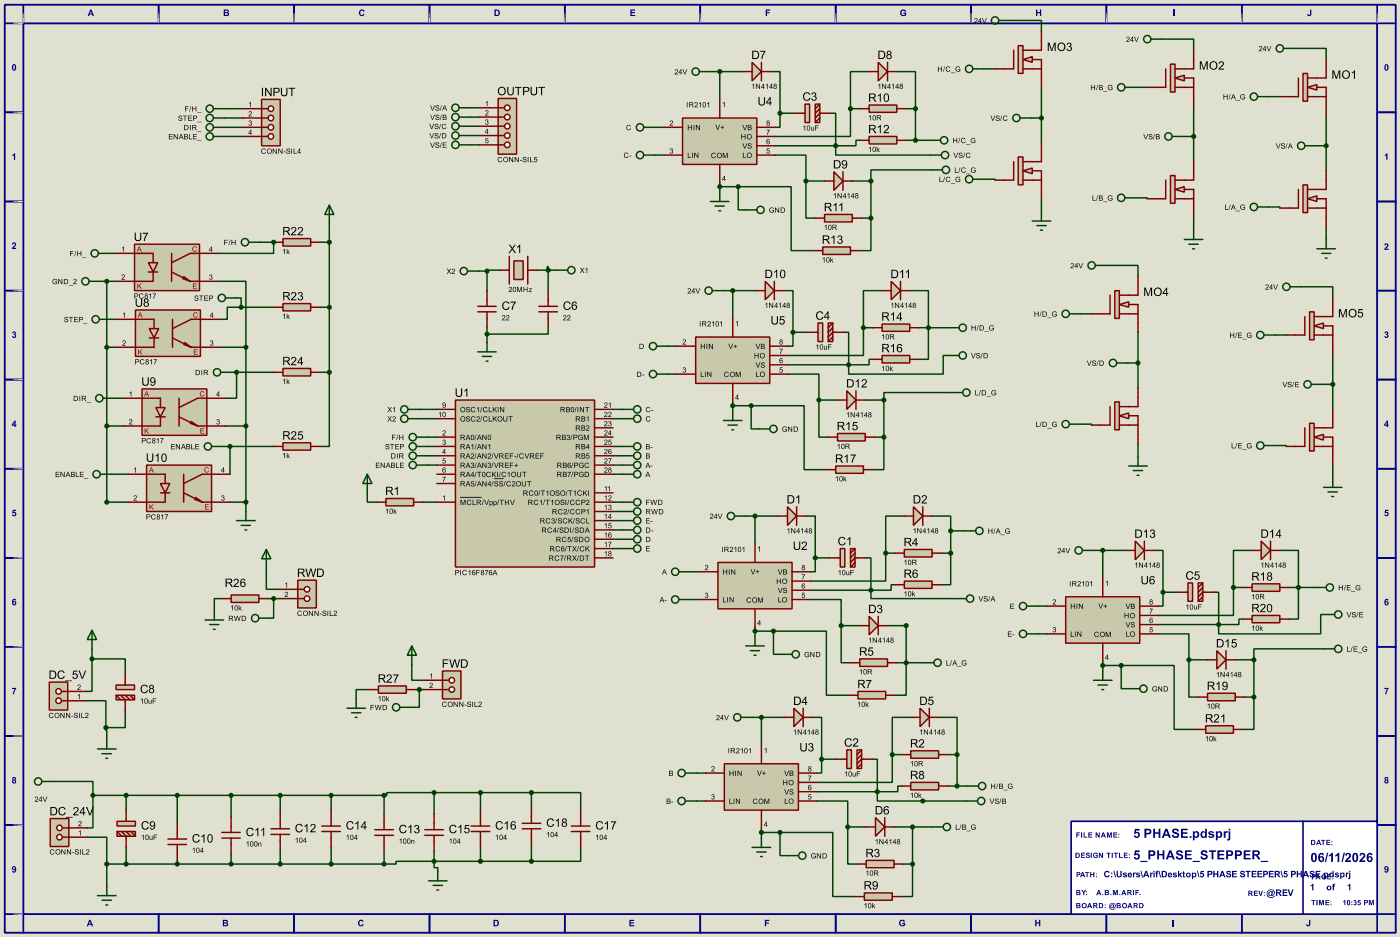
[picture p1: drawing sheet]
<svg xmlns="http://www.w3.org/2000/svg" width="383mm" height="256mm" viewBox="0 0 383 256" stroke-linecap="round" stroke-linejoin="round" font-family="sans-serif">
<path d="M0 0h383.5v256.5h-383.5z" fill="#e0e0d0"/>
<path d="M1.3 1.3h381v254h-381zM6.4 6.4h370.8v243.8h-370.8z" fill="none" stroke="#000080" stroke-width=".5"/>
<g fill="none" stroke="#000080" stroke-width=".45">
<path d="M6.4 1.3v5.1h-5.1M43.5 1.3v5.1M80.6 1.3v5.1M117.7 1.3v5.1M154.7 1.3v5.1M191.8 1.3v5.1M228.9 1.3v5.1M266 1.3v5.1M303.1 1.3v5.1M340.2 1.3v5.1M377.2 1.3v5.1h5.1M1.3 30.8h5.1"/>
<path d="M377.2 30.8h5.1M1.3 55.2h5.1M377.2 55.2h5.1M1.3 79.6h5.1M377.2 79.6h5.1M1.3 103.9h5.1M377.2 103.9h5.1M1.3 128.3h5.1M377.2 128.3h5.1M1.3 152.7h5.1M377.2 152.7h5.1M1.3 177.1h5.1"/>
<path d="M377.2 177.1h5.1M1.3 201.5h5.1M377.2 201.5h5.1M1.3 225.9h5.1M377.2 225.9h5.1M1.3 250.2h5.1v5.1M43.5 250.2v5.1M80.6 250.2v5.1M117.7 250.2v5.1M154.7 250.2v5.1M191.8 250.2v5.1M228.9 250.2v5.1"/>
<path d="M266 250.2v5.1M303.1 250.2v5.1M340.2 250.2v5.1M382.3 250.2h-5.1v5.1"/>
</g>
<g fill="#000080">
<path d="M24.7 2.6h.4l.7 1.8h-.4l-.2-.4h-.7l-.1 .4h-.4zM24.9 3l-.3 .7h.5z" fill-rule="evenodd"/>
<path d="M61.3 2.6l1.1 .1a.42 .42 0 0 1 .3 .3 .42 .42 0 0 1-.3 .4 .54 .54 0 0 1 .3 .8 .54 .54 0 0 1-.8 .2h-.6zM61.6 2.9v.4l.7-.1-.1-.3zM61.6 3.6v.5l.8-.2-.2-.3z" fill-rule="evenodd"/>
<path d="M98.5 2.8a.77 .77 0 0 1 1.4 .3l-.4 .1a.55 .55 0 0 0-.9 .2 .55 .55 0 0 0 .7 .7l.2-.4 .4 .1a.87 .87 0 0 1-1.4 .4 .87 .87 0 0 1 0-1.4z" fill-rule="evenodd"/>
<path d="M135.4 2.6h.7a.89 .89 0 0 1 .8 .9 .89 .89 0 0 1-.8 .9h-.7zM135.8 2.9v1.2a.6 .6 0 0 0 .7-.6 .6 .6 0 0 0-.7-.6z" fill-rule="evenodd"/>
<path d="M172.6 2.6h1.4v.3h-1v.4h.9v.3h-.9v.5h1v.3h-1.4z" fill-rule="evenodd"/>
<path d="M209.7 2.6h1.3v.3h-.9v.4h.7v.3h-.7v.8h-.4z" fill-rule="evenodd"/>
<path d="M246.8 2.9a.83 .83 0 0 1 1.4 .2l-.4 .1a.56 .56 0 0 0-.7 0 .56 .56 0 0 0-.1 .7 .56 .56 0 0 0 .8 .1v-.3h-.4v-.3h.8v.7a.96 .96 0 0 1-1.3 .1 .96 .96 0 0 1-.1-1.3z" fill-rule="evenodd"/>
<path d="M283.8 2.6h.3v.7h.7v-.7h.4v1.8h-.4v-.8h-.7v.8h-.3z" fill-rule="evenodd"/>
<path d="M321.4 2.6h.4v1.8h-.4z" fill-rule="evenodd"/>
<path d="M358.8 2.6h.4v1.1a.57 .57 0 0 1-.5 .7 .57 .57 0 0 1-.6-.6l.7 .2z" fill-rule="evenodd"/>
<path d="M61 251.8h1.2a.42 .42 0 0 1 .2 .4 .42 .42 0 0 1-.2 .4 .54 .54 0 0 1 .2 .8 .54 .54 0 0 1-.8 .1h-.6zM61.4 252.1v.4l.7-.2-.1-.2zM61.4 252.8v.4l.7-.1-.1-.3z" fill-rule="evenodd"/>
<path d="M98.3 252a.77 .77 0 0 1 1.3 .3h-.4a.55 .55 0 0 0-.9 .3 .55 .55 0 0 0 .7 .6l.3-.3 .3 .1a.87 .87 0 0 1-1.3 .4 .87 .87 0 0 1 0-1.4z" fill-rule="evenodd"/>
<path d="M135.2 251.8h.6a.89 .89 0 0 1 .9 .8 .89 .89 0 0 1-.8 .9h-.7zM135.5 252.1v1.1a.6 .6 0 0 0 .8-.5 .6 .6 0 0 0-.8-.6z" fill-rule="evenodd"/>
<path d="M172.4 251.8h1.3v.3h-.9v.4h.8v.3h-.8v.4h.9v.3h-1.3z" fill-rule="evenodd"/>
<path d="M209.5 251.8h1.2v.3h-.8v.4h.7v.3h-.7v.7h-.4z" fill-rule="evenodd"/>
<path d="M246.5 252a.83 .83 0 0 1 1.4 .3h-.4a.56 .56 0 0 0-.7 0 .56 .56 0 0 0-.1 .8 .56 .56 0 0 0 .8 .1v-.3h-.4v-.3h.8v.7a.96 .96 0 0 1-1.3 .1 .96 .96 0 0 1-.1-1.4z" fill-rule="evenodd"/>
<path d="M283.5 251.8h.4v.7h.7v-.7h.3v1.7h-.3v-.7h-.7v.7h-.4z" fill-rule="evenodd"/>
<path d="M321.2 251.8h.3v1.7h-.3z" fill-rule="evenodd"/>
<path d="M358.5 251.8h.4v1.1a.57 .57 0 0 1-.5 .7 .57 .57 0 0 1-.6-.6l.7 .2z" fill-rule="evenodd"/>
<path d="M24.4 251.8h.4l.7 1.7h-.4l-.1-.4h-.7l-.2 .4h-.3zM24.6 252.2l-.2 .6h.5z" fill-rule="evenodd"/>
<path d="M3.5 17.7a.61 .61 0 0 1 .7 0 .61 .61 0 0 1 .2 .8 .63 .63 0 0 1-.5 .9 .63 .63 0 0 1-.6-.9zM3.7 17.9l-.1 .8 .3 .4 .1-.2 .1-.7-.1-.3z" fill-rule="evenodd"/>
<path d="M3.4 42.4l.5-.4h.2v1.7h-.3v-1.2l-.4 .2z" fill-rule="evenodd"/>
<path d="M3.5 66.5a.64 .64 0 0 1 .9 .3 .64 .64 0 0 1-.5 .9l-.1 .1h.6v.3h-1.2l.2-.4a.72 .72 0 0 0 .6-1l-.4 .2h-.3z" fill-rule="evenodd"/>
<path d="M4 115.1h.3v1.1h.2l-.2 .7h-.4v-.4h-.7v-.3zM3.9 115.6l-.4 .6h.4z" fill-rule="evenodd"/>
<path d="M3.5 139.5h.9v.4h-.6l-.1 .3a.59 .59 0 0 1 .7 .4 .59 .59 0 0 1-.4 .7 .59 .59 0 0 1-.7-.5h.3l.1 .2a.3 .3 0 0 0 .4-.4 .3 .3 0 0 0-.5-.1h-.3z" fill-rule="evenodd"/>
<path d="M3.5 164.1l.6-.2 .3 .4-.6-.1-.2 .5a.57 .57 0 0 1 .8 .4 .57 .57 0 0 1-.5 .7 .57 .57 0 0 1-.6-.7zM3.7 165.1a.29 .29 0 0 0 .5 0 .29 .29 0 0 0-.5 0z" fill-rule="evenodd"/>
<path d="M3.3 188.3h1.1l-.6 1.7h-.3v-.2l.6-1.2h-.8z" fill-rule="evenodd"/>
<path d="M3.5 212.8a.49 .49 0 0 1 .7-.1 .49 .49 0 0 1-.1 .8 .54 .54 0 0 1 .2 .8 .54 .54 0 0 1-.9 0 .54 .54 0 0 1 .2-.8l-.3-.3zM3.6 213.1a.25 .25 0 0 0 .5 0 .25 .25 0 0 0-.5 0zM3.6 213.9a.27 .27 0 0 0 .5 0 .27 .27 0 0 0-.5 0z" fill-rule="evenodd"/>
<path d="M3.4 237.2a.72 .72 0 0 1 1 .1 .72 .72 0 0 1 0 .9 .57 .57 0 0 1-.5 .6 .57 .57 0 0 1-.6-.4l.6 .2 .2-.5a.55 .55 0 0 1-.8-.1 .55 .55 0 0 1 .1-.8zM3.5 237.6a.3 .3 0 0 0 .6 0 .3 .3 0 0 0-.6 0z" fill-rule="evenodd"/>
<path d="M379.4 17.7a.61 .61 0 0 1 .7 0 .61 .61 0 0 1 .2 .8 .63 .63 0 0 1-.5 .9 .63 .63 0 0 1-.6-.9zM379.6 17.9l-.1 .8 .3 .4 .1-.2 .1-.7-.1-.3z" fill-rule="evenodd"/>
<path d="M379.3 42.4l.5-.4h.2v1.7h-.3v-1.2l-.4 .2z" fill-rule="evenodd"/>
<path d="M379.4 66.7a.64 .64 0 0 1 .9 .4 .64 .64 0 0 1-.5 .8l-.1 .2h.6v.3h-1.2l.2-.5a.72 .72 0 0 0 .6-1l-.4 .3-.3-.1z" fill-rule="evenodd"/>
<path d="M379.4 90.8a.48 .48 0 0 1 .7 0 .48 .48 0 0 1-.1 .7 .56 .56 0 0 1 0 1 .56 .56 0 0 1-.8-.5h.3a.27 .27 0 0 0 .4 .2 .27 .27 0 0 0 .1-.4 .27 .27 0 0 0-.4-.1v-.3a.22 .22 0 0 0 .3-.2 .22 .22 0 0 0-.3-.2l-.1 .2h-.3z" fill-rule="evenodd"/>
<path d="M379.9 115.1h.3v1.1h.2l-.2 .7h-.4v-.4h-.7v-.3zM379.8 115.6l-.4 .6h.4z" fill-rule="evenodd"/>
<path d="M379.4 139.5h.9v.4h-.6l-.1 .3a.59 .59 0 0 1 .7 .4 .59 .59 0 0 1-.4 .7 .59 .59 0 0 1-.7-.5h.3l.1 .2a.3 .3 0 0 0 .4-.4 .3 .3 0 0 0-.5-.1h-.3z" fill-rule="evenodd"/>
<path d="M379.4 164.1l.6-.2 .3 .4-.6-.1-.2 .5a.57 .57 0 0 1 .8 .4 .57 .57 0 0 1-.5 .7 .57 .57 0 0 1-.6-.7zM379.6 165.1a.29 .29 0 0 0 .5 0 .29 .29 0 0 0-.5 0z" fill-rule="evenodd"/>
<path d="M379.2 188.3h1.1l-.6 1.7h-.3v-.2l.6-1.2h-.8z" fill-rule="evenodd"/>
<path d="M379.4 212.8a.49 .49 0 0 1 .7-.1 .49 .49 0 0 1-.1 .8 .54 .54 0 0 1 .2 .8 .54 .54 0 0 1-.9 0 .54 .54 0 0 1 .2-.8l-.3-.3zM379.5 213.1a.25 .25 0 0 0 .5 0 .25 .25 0 0 0-.5 0zM379.5 213.9a.27 .27 0 0 0 .5 0 .27 .27 0 0 0-.5 0z" fill-rule="evenodd"/>
<path d="M3.5 90.8a.48 .48 0 0 1 .7 0 .48 .48 0 0 1-.1 .7 .56 .56 0 0 1 0 1 .56 .56 0 0 1-.8-.5h.3a.27 .27 0 0 0 .4 .2 .27 .27 0 0 0 .1-.4 .27 .27 0 0 0-.4-.1v-.3a.22 .22 0 0 0 .3-.2 .22 .22 0 0 0-.3-.2l-.1 .2h-.3z" fill-rule="evenodd"/>
<path d="M379.3 237.2a.72 .72 0 0 1 1 .1 .72 .72 0 0 1 0 .9 .57 .57 0 0 1-.5 .6 .57 .57 0 0 1-.6-.4l.6 .2 .2-.5a.55 .55 0 0 1-.8-.1 .55 .55 0 0 1 .1-.8zM379.4 237.6a.3 .3 0 0 0 .6 0 .3 .3 0 0 0-.6 0z" fill-rule="evenodd"/>
</g>
<g fill="none" stroke="#e0e0d0" stroke-width=".27">
<path d="M3.9 6.4h2.3M6.4 3.9v2.3M43.5 3.9v2.3M80.6 3.9v2.3M117.7 3.9v2.3M154.7 3.9v2.3M191.8 3.9v2.3M228.9 3.9v2.3M266 3.9v2.3M303.1 3.9v2.3M340.2 3.9v2.3M377.2 3.9v2.3"/>
<path d="M3.9 30.8h2.3M3.9 55.2h2.3M3.9 79.6h2.3M3.9 103.9h2.3M3.9 128.3h2.3M3.9 152.7h2.3M3.9 177.1h2.3M3.9 201.5h2.3M3.9 225.9h2.3M3.9 250.2h2.3"/>
</g>
<g fill="#000">
<path d="M3.8 6.4h1.1zM6.4 3.8v1.1zM43.4 3.8l.1 1.1zM80.5 3.8l.1 1.1zM117.6 3.8l.1 1.1zM154.7 3.8v1.1zM191.8 3.8v1.1zM228.9 3.8v1.1zM265.9 3.8l.1 1.1zM303 3.8l.1 1.1zM340.1 3.8l.1 1.1zM377.2 3.8v1.1z"/>
<path d="M3.8 30.7l1.1 .1zM3.8 55.1l1.1 .1zM3.8 79.5l1.1 .1zM3.8 103.9h1.1zM3.8 128.3h1.1zM3.8 152.7h1.1zM3.8 177l1.1 .1zM3.8 201.4l1.1 .1zM3.8 225.8l1.1 .1zM3.8 250.2h1.1z"/>
</g>
<path d="M293.4 224.8h83.8v25.4h-83.8z" fill="#fff" stroke="#000080" stroke-width=".45"/>
<g fill="#000080">
<path d="M294.8 227.8h1v.3h-.7v.3h.6v.3h-.6v.6h-.3zM296.1 227.8h.3v1.5h-.3zM296.8 227.8h.3v1.2h.7v.3h-1zM298.1 227.8h1.1v.3h-.8v.3h.7v.2h-.7v.4h.8v.3h-1.1zM300.1 227.8h.3l.6 1v-1h.2v1.5h-.3l-.5-1v1h-.3zM302.1 227.8h.3l.5 1.5h-.3l-.1-.4h-.6l-.1 .4h-.3zM302.2 228.2l-.2 .5h.4zM303.2 227.8h.4l.3 1 .2-1h.5v1.5h-.3v-1.2l-.3 1.2h-.3l-.2-1.2v1.2h-.3zM305 227.8h1v.3h-.8v.3h.8v.2h-.8v.4h.8v.3h-1zM306.3 228.2h.3v.3h-.3zM306.3 229h.3v.3h-.3z" fill-rule="evenodd"/>
<path d="M294.8 243.6l1 .1 .1 .2-.2 .4a.44 .44 0 0 1 .2 .6 .44 .44 0 0 1-.6 .1h-.5zM295.1 243.8v.4l.5-.2v-.2zM295.1 244.4v.4l.6-.2-.1-.2zM296.2 243.6h.3l.4 .5 .3-.5h.3l-.5 .8v.6h-.3v-.6zM297.5 244h.3v.2h-.3zM297.5 244.7h.3v.3h-.3z" fill-rule="evenodd"/>
<path d="M359.1 229.9h.5a.71 .71 0 0 1 .7 .7 .71 .71 0 0 1-.7 .7h-.5zM359.4 230.1v1a.49 .49 0 0 0 .6-.5 .49 .49 0 0 0-.6-.5zM361.1 229.9h.3l.5 1.4h-.3l-.1-.3h-.6l-.1 .3h-.3zM361.2 230.2l-.2 .5h.4zM361.9 229.9h1.1v.2h-.4v1.2h-.3v-1.2h-.4zM363.3 229.9h1v.2h-.7v.3h.7v.3h-.7v.4h.8v.2h-1.1zM364.7 230.3h.2v.2h-.2zM364.7 231h.2v.3h-.2z" fill-rule="evenodd"/>
<path d="M359.3 239.3h.5a.5 .5 0 0 1 .6 .6 .5 .5 0 0 1-.8 .3v.5h-.3zM359.6 239.5v.4l.5-.1-.1-.2zM360.9 239.3h.3l.5 1.4h-.3l-.1-.3h-.6l-.1 .3h-.3zM361 239.6l-.2 .5h.4zM362.2 239.4l.7-.1 .4 .4h-.3a.4 .4 0 0 0-.6 0 .4 .4 0 0 0 0 .6 .4 .4 0 0 0 .6-.1h-.3v-.3h.6v.6a.77 .77 0 0 1-1.1 .1 .77 .77 0 0 1 0-1.2zM363.5 239.3h1.1v.2h-.8v.3h.7v.3h-.7v.4h.8v.2h-1.1zM364.9 239.7h.3v.2h-.3zM364.9 240.4h.3v.3h-.3z" fill-rule="evenodd"/>
<path d="M310.9 226.9h1.2v.4h-.9l-.1 .4a.84 .84 0 0 1 1.1 .6 .84 .84 0 0 1-.6 1.1 .84 .84 0 0 1-1-.7l.4-.1 .2 .3a.42 .42 0 0 0 .5-.5 .42 .42 0 0 0-.7-.2h-.4zM313.5 226.8h.8a.82 .82 0 0 1 1.1 .8 .82 .82 0 0 1-1.1 .8h-.3v.9h-.5zM314 227.3v.7a.53 .53 0 0 0 .6 0 .53 .53 0 0 0 .3-.5zM315.9 226.8h.5v1h1v-1h.5v2.5h-.5v-1.1h-1v1.1h-.5zM319.2 226.8h.5l1 2.5h-.5l-.2-.5h-1l-.2 .5h-.6zM319.5 227.4l-.4 .9h.7zM321.3 227a1.02 1.02 0 0 1 1.6 .6h-.5a.4 .4 0 0 0-.4-.4 .4 .4 0 0 0-.4 .4l.3 .1a.86 .86 0 0 1 1 .5 .86 .86 0 0 1-.4 1.1 1.09 1.09 0 0 1-1.5-.8h.4a.47 .47 0 0 0 .6 .5 .47 .47 0 0 0 .4-.6l-.1-.1a.88 .88 0 0 1-1-.3 .88 .88 0 0 1 0-1zM323.5 226.8h1.8v.5h-1.3v.5h1.2v.4h-1.2v.7h1.4v.4h-1.9zM325.9 228.9h.4v.4h-.4zM326.7 227.5h.5v.3a.83 .83 0 0 1 1.1 0 .83 .83 0 0 1 .1 1.1 .69 .69 0 0 1-1.2 .2v.9h-.5zM327.3 228a.54 .54 0 0 0-.1 .8 .54 .54 0 0 0 .8 0 .54 .54 0 0 0-.1-.8zM329 227.7l.6-.2 .5 .2v-.9h.5v2.5h-.5v-.2a.84 .84 0 0 1-1.2 0 .84 .84 0 0 1 0-1.2zM329.4 228a.52 .52 0 0 0-.1 .7 .52 .52 0 0 0 .7 .2 .52 .52 0 0 0 .1-.7 .52 .52 0 0 0-.7-.2zM331.2 227.6a.93 .93 0 0 1 1.3 .4h-.4l-.5-.2-.2 .2 .2 .1a.79 .79 0 0 1 .9 1 .96 .96 0 0 1-1.6-.3l.5-.1a.35 .35 0 0 0 .3 .4 .35 .35 0 0 0 .4-.4 .81 .81 0 0 1-1-.9zM333 227.5h.5v.3a.83 .83 0 0 1 1.2 0 .83 .83 0 0 1 0 1.1 .69 .69 0 0 1-1.2 .2v.9h-.5zM333.6 228a.54 .54 0 0 0-.1 .8 .54 .54 0 0 0 .8 0 .54 .54 0 0 0-.1-.8zM335.2 227.5h.4v.3l.3-.3 .5 .1-.2 .4a.38 .38 0 0 0-.5 0 .38 .38 0 0 0 0 .5v.8h-.5zM336.5 226.8h.5v.5h-.5zM336.5 227.5h.5v1.8a.61 .61 0 0 1-.2 .7 .61 .61 0 0 1-.7 0l.1-.4 .3-.1z" fill-rule="evenodd"/>
<path d="M359.3 233.7a.87 .87 0 0 1 1.1-.1 .87 .87 0 0 1 .3 1.1 .89 .89 0 0 1-.8 1.3 .89 .89 0 0 1-.8-1.3zM359.8 233.9l-.2 .5a.77 .77 0 0 0 .4 1.2l.2-.6a.77 .77 0 0 0-.4-1.2zM361.3 233.7a.76 .76 0 0 1 .8-.3 .76 .76 0 0 1 .6 .6l-.5 .1-.2-.3-.2 .1-.3 .6a.79 .79 0 0 1 1.1 .4 .79 .79 0 0 1-.3 1 .79 .79 0 0 1-1.1-.4l-.1-1.1zM361.7 234.8a.43 .43 0 0 0-.1 .5 .43 .43 0 0 0 .6 .2 .42 .42 0 0 0 .1-.6 .42 .42 0 0 0-.6-.1zM363.5 233.4h.3l-.6 2.6h-.3zM364 234.1l.7-.7h.4v2.5h-.5v-1.8l-.6 .4zM365.7 234.1l.8-.7h.3v2.5h-.4v-1.8l-.7 .4zM368 233.4h.4l-.6 2.6h-.4zM368.7 233.6a.85 .85 0 0 1 1.3 .3 .85 .85 0 0 1-.5 1.2l-.4 .4h1v.4h-1.7l.4-.8a.85 .85 0 0 0 .6-1.3l-.4 .1-.1 .3h-.5zM370.6 233.7a.87 .87 0 0 1 1.2-.1 .87 .87 0 0 1 .2 1.1 .89 .89 0 0 1-.8 1.3 .89 .89 0 0 1-.8-1.3zM371.1 233.9l-.2 .5a.77 .77 0 0 0 .4 1.2l.2-.6a.77 .77 0 0 0-.4-1.2zM372.6 233.6a.85 .85 0 0 1 1.3 .3 .85 .85 0 0 1-.5 1.2l-.4 .4h1v.4h-1.7l.5-.8a.85 .85 0 0 0 .5-1.3l-.4 .1-.1 .3h-.4zM374.6 233.7a.76 .76 0 0 1 .8-.3 .76 .76 0 0 1 .5 .6l-.4 .1-.2-.3-.2 .1-.3 .6a.79 .79 0 0 1 1.1 .4 .79 .79 0 0 1-.4 1 .79 .79 0 0 1-1-.4l-.2-1.1zM374.9 234.8a.43 .43 0 0 0 0 .5 .43 .43 0 0 0 .5 .2 .42 .42 0 0 0 .1-.6 .42 .42 0 0 0-.6-.1z" fill-rule="evenodd"/>
<path d="M300.8 243.6h.3l.6 1.4h-.3l-.2-.3h-.5l-.1 .3h-.3zM301 243.9l-.2 .5h.3zM301.9 244.7h.3v.3h-.3zM302.6 243.6l1 .1 .1 .2-.2 .4a.44 .44 0 0 1 .2 .6 .44 .44 0 0 1-.6 .1h-.5zM302.9 243.8v.4l.5-.2v-.2zM302.9 244.4v.4l.6-.2-.1-.2zM304.1 244.7h.3v.3h-.3zM304.8 243.6h.4l.3 1 .3-1h.4v1.4h-.3v-1.1l-.3 1.1h-.2l-.3-1.1v1.1h-.3zM306.6 244.7h.2v.3h-.2zM307.7 243.6h.3l.5 1.4h-.3l-.1-.3h-.6l-.1 .3h-.3zM307.8 243.9l-.2 .5h.4zM308.8 243.6h.6a.41 .41 0 0 1 .5 .3 .41 .41 0 0 1-.3 .5l.5 .6h-.4l-.6-.6v.6h-.3zM309.1 243.8v.4l.5-.1v-.2zM310.3 243.6h.3v1.4h-.3zM311 243.6h1v.2h-.7v.4h.6v.2h-.6v.6h-.3zM312.1 244.7h.3v.3h-.3z" fill-rule="evenodd"/>
<path d="M302.6 238.6a.77 .77 0 0 1 1.4 .3h-.4a.55 .55 0 0 0-.9 .3 .55 .55 0 0 0 .7 .6l.2-.3 .4 .1a.87 .87 0 0 1-1.4 .4 .87 .87 0 0 1 0-1.4zM304.3 238.9h.4v.3h-.4zM304.3 239.8h.4v.3h-.4zM305 238.3h.2l.5 1.9h-.3zM305.8 238.4h.4v.9a.38 .38 0 0 0 .3 .6 .38 .38 0 0 0 .4-.6v-.9h.3v.9a.72 .72 0 0 1-.6 .9 .72 .72 0 0 1-.8-.9zM307.7 238.9l.6-.1 .4 .4h-.8a.61 .61 0 0 1 .7 .8l-.7 .1-.4-.3 .6 .1 .2-.2a.58 .58 0 0 1-.6-.8zM309 239a.61 .61 0 0 1 .8-.1 .61 .61 0 0 1 .3 .7h-.9a.26 .26 0 0 0 .2 .3 .26 .26 0 0 0 .3-.2l.4 .1a.65 .65 0 0 1-1 .2 .65 .65 0 0 1-.1-1zM309.3 239.2l-.1 .2h.5l-.1-.3zM310.3 238.9h.3v.1l.5-.1-.1 .3h-.3v.9h-.4zM311.3 238.9l.6-.1 .4 .4h-.8a.61 .61 0 0 1 .7 .8l-.7 .1-.4-.3 .6 .1 .2-.2a.58 .58 0 0 1-.6-.8zM312.4 238.3h.2l.5 1.9h-.3zM313.8 238.4h.3l.7 1.7h-.4l-.1-.4h-.7l-.2 .4h-.3zM313.9 238.8l-.2 .6h.5zM315 238.9h.3v.1l.6-.1-.2 .3h-.3v.9h-.4zM315.9 238.4h.4v.3h-.4zM315.9 238.9h.4v1.2h-.4zM316.7 238.4h.6v.2l-.3 .1 .2 .4h-.2v1h-.4v-1h-.1zM317.3 238.3h.3l.4 1.9h-.2zM318.2 238.4h.6a.89 .89 0 0 1 .9 .8 .89 .89 0 0 1-.9 .9h-.6zM318.5 238.7v1.1a.6 .6 0 0 0 .8-.5 .6 .6 0 0 0-.8-.6zM320 239a.61 .61 0 0 1 .8-.1 .61 .61 0 0 1 .3 .7h-.9a.26 .26 0 0 0 .2 .3 .26 .26 0 0 0 .3-.2l.3 .1a.65 .65 0 0 1-.9 .2 .65 .65 0 0 1-.1-1zM320.3 239.2l-.1 .2h.5l-.1-.3zM321.4 238.9l.6-.1 .3 .4h-.7a.61 .61 0 0 1 .6 .8l-.6 .1-.4-.3 .6 .1 .2-.2a.58 .58 0 0 1-.6-.8zM322.6 238.4h.4v.9l.4-.4h.4l-.4 .4 .4 .8h-.3l-.4-.5-.1 .5h-.4zM324 238.6l.4-.2v.5h.2v.2h-.2v.7l.2 .3-.5-.1-.1-.9h-.1zM324.8 239.5a.7 .7 0 0 1 1.4 0 .7 .7 0 0 1-1.4 0zM325.2 239.5a.36 .36 0 0 0 .7 0 .36 .36 0 0 0-.7 0zM326.5 238.9h.3v.1a.58 .58 0 0 1 .8 .1 .58 .58 0 0 1 0 .8 .58 .58 0 0 1-.8 .1v.6h-.3zM326.8 239.5a.36 .36 0 0 0 .7 0 .36 .36 0 0 0-.7 0zM327.9 238.3h.2l.5 1.9h-.3zM328.9 238.4h.9v.3h-.7v.3a.59 .59 0 0 1 .7 .4 .59 .59 0 0 1-.4 .8 .59 .59 0 0 1-.8-.5l.4-.1 .1 .2a.3 .3 0 0 0 .4-.3 .3 .3 0 0 0-.5-.1l-.3-.1zM330.7 238.4h.6a.62 .62 0 0 1 .8 .7 .62 .62 0 0 1-1 .4v.6h-.4zM331.1 238.7v.5a.38 .38 0 0 0 .4 0 .38 .38 0 0 0 .2-.4zM332.3 238.4h.4v.7h.7v-.7h.3v1.7h-.3v-.7h-.7v.7h-.4zM334.6 238.4h.4l.7 1.7h-.4l-.1-.4h-.8l-.1 .4h-.4zM334.8 238.8l-.2 .6h.4zM336 238.5a.72 .72 0 0 1 1.2 .4h-.4a.29 .29 0 0 0-.3-.3 .29 .29 0 0 0-.2 .3 .72 .72 0 0 1 .8 .3 .72 .72 0 0 1 0 .8 .78 .78 0 0 1-1.3-.4l.4-.1a.33 .33 0 0 0 .3 .4 .33 .33 0 0 0 .3-.4l-.1-.1a.62 .62 0 0 1-.7-.2 .62 .62 0 0 1 0-.7zM337.5 238.4h1.3v.3h-1v.4h.9v.3h-.9v.4h1v.3h-1.3zM339.9 238.5a.72 .72 0 0 1 1.1 .4h-.4a.29 .29 0 0 0-.3-.3 .29 .29 0 0 0-.2 .3 .72 .72 0 0 1 .8 .3 .72 .72 0 0 1 0 .8 .78 .78 0 0 1-1.3-.4l.4-.1a.33 .33 0 0 0 .3 .4 .33 .33 0 0 0 .3-.4l-.1-.1a.62 .62 0 0 1-.6-.2 .62 .62 0 0 1 0-.7zM341.2 238.4h1.4v.3h-.6v1.4h-.3v-1.4h-.5zM342.8 238.4h1.4v.3h-1v.4h.9v.3h-.9v.4h1v.3h-1.4zM344.4 238.4h1.3v.3h-.9v.4h.9v.3h-.9v.4h1v.3h-1.4zM346 238.4h.6a.62 .62 0 0 1 .7 .7 .62 .62 0 0 1-1 .4v.6h-.3zM346.3 238.7v.5a.38 .38 0 0 0 .5 0 .38 .38 0 0 0 .2-.4zM347.6 238.4h1.3v.3h-1v.4h.9v.3h-.9v.4h1v.3h-1.3zM349.1 238.4h.8a.51 .51 0 0 1 .7 .3 .51 .51 0 0 1-.5 .7l.6 .7h-.4l-.7-.7-.1 .7h-.4zM349.5 238.7v.4l.7-.1-.1-.3zM350.7 238.3h.3l.4 1.9h-.2zM351.7 238.4h.9v.3h-.6l-.1 .3a.59 .59 0 0 1 .8 .4 .59 .59 0 0 1-.5 .8 .59 .59 0 0 1-.7-.5l.4-.1v.2a.3 .3 0 0 0 .5-.3 .3 .3 0 0 0-.6-.1l-.2-.1zM353.6 238.4h.6a.62 .62 0 0 1 .7 .7 .62 .62 0 0 1-.9 .4v.6h-.4zM354 238.7v.5a.38 .38 0 0 0 .4 0 .38 .38 0 0 0 .2-.4zM355.2 238.4h.3v.7h.7v-.7h.4v1.7h-.4v-.7h-.7v.7h-.3zM357.5 238.4h.4l.7 1.7h-.4l-.2-.4h-.7l-.1 .4h-.4zM357.7 238.8l-.3 .6h.5zM358.9 238.5a.72 .72 0 0 1 1.2 .4h-.4a.29 .29 0 0 0-.3-.3 .29 .29 0 0 0-.3 .3 .72 .72 0 0 1 .8 .3 .72 .72 0 0 1 0 .8 .78 .78 0 0 1-1.2-.4l.3-.1a.33 .33 0 0 0 .4 .4 .33 .33 0 0 0 .3-.4l-.1-.1a.62 .62 0 0 1-.7-.2 .62 .62 0 0 1 0-.7zM360.3 238.4h1.4v.3h-1v.4h.9v.3h-.9v.4h1v.3h-1.4zM361.9 239.8h.3v.3h-.3zM362.6 238.9h.3v.1a.58 .58 0 0 1 .8 .1 .58 .58 0 0 1 0 .8 .58 .58 0 0 1-.8 .1v.6h-.3zM362.9 239.5a.36 .36 0 0 0 .7 0 .36 .36 0 0 0-.7 0zM364.2 239l.4-.2 .4 .2v-.6h.3v1.7h-.3v-.2a.62 .62 0 0 1-.9 0 .62 .62 0 0 1 .1-.9zM364.5 239.2a.37 .37 0 0 0-.1 .5 .37 .37 0 0 0 .5 .1v-.6zM365.8 238.9l.6-.1 .4 .4h-.8a.61 .61 0 0 1 .7 .8l-.7 .1-.4-.3 .6 .1 .2-.2a.58 .58 0 0 1-.6-.8zM367.1 238.9h.3v.1a.58 .58 0 0 1 .7 .1 .58 .58 0 0 1 .1 .8 .58 .58 0 0 1-.8 .1v.6h-.3zM367.4 239.5a.36 .36 0 0 0 .7 0 .36 .36 0 0 0-.7 0zM368.6 238.9h.3v.1l.6-.1-.2 .3h-.3v.9h-.4zM369.5 238.4h.4v.3h-.4zM369.5 238.9h.4v1.2a.44 .44 0 0 1-.2 .5 .44 .44 0 0 1-.5 0l.3-.3z" fill-rule="evenodd"/>
<path d="M294.9 238.7h.4a.5 .5 0 0 1 .6 .6 .5 .5 0 0 1-.8 .3v.5h-.2zM295.1 238.9v.4h.5v-.3zM296.4 238.7h.3l.6 1.4h-.4l-.1-.3h-.6l-.1 .3h-.3zM296.5 239l-.2 .6h.4zM297.2 238.7h1.1v.2h-.4v1.2h-.3v-1.2h-.4zM298.6 238.7h.3v.6h.6v-.6h.3v1.4h-.3v-.6h-.6v.6h-.3zM300.2 239.1h.3v.3h-.3zM300.2 239.9h.3v.2h-.3z" fill-rule="evenodd"/>
<path d="M359 242.4l.5-.5h.2v1.8h-.3v-1.3l-.4 .3z" fill-rule="evenodd"/>
<path d="M363.4 243a.67 .67 0 0 1 1.3 0 .67 .67 0 0 1-1.3 0zM363.7 243.1a.36 .36 0 0 0 .7 0 .36 .36 0 0 0-.7 0zM365.1 242l.6-.1v.3h-.3l.2 .5h-.2v1h-.3v-1h-.2z" fill-rule="evenodd"/>
<path d="M369.1 242.4l.5-.5h.3v1.8h-.3v-1.3l-.5 .3z" fill-rule="evenodd"/>
<path d="M341.9 243.8h.6a.41 .41 0 0 1 .6 .3 .41 .41 0 0 1-.4 .5l.5 .6h-.3l-.6-.6-.1 .6h-.3zM342.2 244v.4l.6-.1-.1-.2zM343.5 243.8h1v.2h-.8v.4h.8v.2h-.8v.4h.8v.2h-1zM344.6 243.8h.4l.3 1.1 .4-1.1h.3l-.5 1.4h-.4zM346.2 244.2h.2v.3h-.2zM346.2 245h.2v.2h-.2z" fill-rule="evenodd"/>
<path d="M347.3 243.7a.98 .98 0 0 1 1.7 0 .98 .98 0 0 1-.6 1.5h-.2a.6 .6 0 0 1-.8-.7l.4-.5h.9l-.2 1a.7 .7 0 0 0 .4-1 .7 .7 0 0 0-1-.3 1 1 0 0 0-.6 1.5 1 1 0 0 0 1.7 0h.2a1.23 1.23 0 0 1-1.8 .4 1.23 1.23 0 0 1-.1-1.9zM347.9 244.2a.38 .38 0 0 0-.3 .5 .38 .38 0 0 0 .5 .3v-.1a.36 .36 0 0 0 .2-.5 .36 .36 0 0 0-.4-.2zM349.5 243.5h.7a.51 .51 0 0 1 .7 .3 .51 .51 0 0 1-.4 .7l.6 .7h-.4l-.8-.7v.7h-.4zM349.9 243.8v.4l.6-.1v-.3zM351.3 243.5h1.3v.3h-1v.4h.9v.3h-.9v.4h1v.3h-1.3zM352.7 243.5h.4l.4 1.3 .4-1.3h.4l-.6 1.7h-.4z" fill-rule="evenodd"/>
<path d="M359.2 246.4h1.1v.2h-.4v1.2h-.3v-1.2h-.4zM360.6 246.4h.3v1.4h-.3zM361.3 246.4h.4l.2 .9 .3-.9h.4v1.4h-.2v-1.1l-.3 1.1h-.3l-.3-1.1v1.1h-.2zM363 246.4h1.1v.2h-.8v.3h.7v.2h-.7v.4h.8v.3h-1.1zM364.4 246.7h.3v.3h-.3zM364.4 247.5h.3v.3h-.3z" fill-rule="evenodd"/>
<path d="M367.9 246.7l.6-.4v1.5h-.3v-1.1l-.3 .3zM369.1 246.5a.67 .67 0 0 1 .8 .3 .67 .67 0 0 1-.2 .9 .67 .67 0 0 1-.8-.3 .67 .67 0 0 1 .2-.9zM369.3 246.6l-.1 .7 .2 .3 .2-.7zM370.1 246.7h.3v.3h-.3zM370.1 247.5h.3v.3h-.3zM370.8 246.4a.38 .38 0 0 1 .6 0 .38 .38 0 0 1 0 .6 .45 .45 0 0 1 0 .8 .45 .45 0 0 1-.7-.4l.3 .1a.22 .22 0 0 0 .3 0 .22 .22 0 0 0 0-.3 .22 .22 0 0 0-.3-.1l.3-.4h-.6zM372 246.4h.7v.2h-.5l-.1 .3a.48 .48 0 0 1 .6 .3 .48 .48 0 0 1-.3 .6 .48 .48 0 0 1-.6-.4l.3 .1a.25 .25 0 0 0 .4-.3 .25 .25 0 0 0-.5-.1h-.2zM373.6 246.4h.5a.5 .5 0 0 1 .6 .5 .5 .5 0 0 1-.8 .3v.6h-.3zM373.9 246.6v.4l.5-.1-.1-.3zM374.9 246.4h.5l.2 .9 .3-.9h.4v1.4h-.3v-1.1l-.2 1.1h-.3l-.3-1.1v1.1h-.3z" fill-rule="evenodd"/>
<path d="M294.6 233.4h.5a.71 .71 0 0 1 .7 .7 .71 .71 0 0 1-.7 .7h-.5zM294.9 233.6v1a.49 .49 0 0 0 .6-.5 .49 .49 0 0 0-.6-.5zM296.1 233.4h1.1v.2h-.8v.4h.7v.2h-.7v.4h.8v.2h-1.1zM297.6 233.5l.6-.1 .2 .2 .1 .2h-.3l-.4-.2v.3a.56 .56 0 0 1 .7 .4 .56 .56 0 0 1-.4 .7 .56 .56 0 0 1-.7-.4v-.2l.3-.1a.27 .27 0 0 0 .2 .3 .27 .27 0 0 0 .3-.3h-.1a.5 .5 0 0 1-.5-.2 .5 .5 0 0 1 0-.6zM298.8 233.4h.3v1.4h-.3zM299.6 233.6l.7-.2 .4 .4h-.3a.4 .4 0 0 0-.6 0 .4 .4 0 0 0 0 .6 .4 .4 0 0 0 .6-.1h-.3v-.2h.6v.5a.77 .77 0 0 1-1.1 .1 .77 .77 0 0 1 0-1.1zM301 233.4h.3l.5 1v-1h.3v1.4h-.3l-.6-.9v.9h-.2zM303.1 233.4h1.1v.2h-.4v1.2h-.3v-1.2h-.4zM304.5 233.4h.3v1.4h-.3zM305.1 233.4h1.1v.2h-.4v1.2h-.3v-1.2h-.4zM306.5 233.4h.3v1.2h.7v.2h-1zM307.8 233.4h1.1v.2h-.8v.4h.7v.2h-.7v.4h.8v.2h-1.1zM309.2 233.8h.3v.3h-.3zM309.2 234.6h.3v.2h-.3z" fill-rule="evenodd"/>
<path d="M310.9 232.8h1.2v.4h-.9l-.1 .5a.84 .84 0 0 1 1.1 .6 .84 .84 0 0 1-.6 1 .84 .84 0 0 1-1-.7h.4l.2 .2a.42 .42 0 0 0 .5-.5 .42 .42 0 0 0-.7-.2h-.4zM312.3 235.6h2v.3h-2zM314.6 232.8h.8a.82 .82 0 0 1 1.1 .7 .82 .82 0 0 1-1.1 .8h-.3v.9h-.5zM315.1 233.2v.7a.53 .53 0 0 0 .6 0 .53 .53 0 0 0 .2-.5zM317 232.8h.5v.9h.9v-.9h.5v2.4h-.5v-1h-.9v1h-.5zM320.3 232.8h.5l1 2.4h-.5l-.3-.5h-.9l-.3 .5h-.5zM320.5 233.3l-.3 1h.7zM322.4 232.9a1.02 1.02 0 0 1 1.6 .6h-.5a.4 .4 0 0 0-.4-.4 .4 .4 0 0 0-.4 .4l.2 .1a.86 .86 0 0 1 1.1 .5 .86 .86 0 0 1-.4 1.1 1.09 1.09 0 0 1-1.6-.8h.5a.47 .47 0 0 0 .5 .5 .47 .47 0 0 0 .4-.6h-.1a.88 .88 0 0 1-.9-.4 .88 .88 0 0 1 0-1zM324.6 232.8h1.8v.4h-1.3v.5h1.2v.4h-1.2v.7h1.4v.4h-1.9zM326.7 235.6h2v.3h-2zM329.1 232.9a1.02 1.02 0 0 1 1.6 .6h-.5a.4 .4 0 0 0-.4-.4 .4 .4 0 0 0-.4 .4l.3 .1a.86 .86 0 0 1 1 .5 .86 .86 0 0 1-.3 1.1 1.09 1.09 0 0 1-1.6-.8h.5a.47 .47 0 0 0 .5 .5 .47 .47 0 0 0 .4-.6h-.1a.88 .88 0 0 1-1-.4 .88 .88 0 0 1 0-1zM331.1 232.8h2v.4h-.7v2h-.5v-2h-.8zM333.5 232.8h1.8v.4h-1.3v.5h1.2v.4h-1.2v.7h1.4v.4h-1.9zM335.9 232.8h.8a.82 .82 0 0 1 1.1 .7 .82 .82 0 0 1-1.1 .8h-.3v.9h-.5zM336.4 233.2v.7a.53 .53 0 0 0 .6 0 .53 .53 0 0 0 .2-.5zM338.3 232.8h.8a.82 .82 0 0 1 1.1 .7 .82 .82 0 0 1-1.1 .8h-.3v.9h-.5zM338.8 233.2v.7a.53 .53 0 0 0 .6 0 .53 .53 0 0 0 .2-.5zM340.7 232.8h1.8v.4h-1.3v.5h1.2v.4h-1.2v.7h1.3v.4h-1.8zM343 232.8h1.1a.72 .72 0 0 1 1 .5 .72 .72 0 0 1-.7 .8l.9 1.1h-.6l-.6-.9-.4-.1-.2 1h-.5zM343.5 233.2v.6h.4a.37 .37 0 0 0 .6-.1 .37 .37 0 0 0-.3-.5zM345.4 235.6h2v.3h-2z" fill-rule="evenodd"/>
<path d="M294.8 247.2h1l.1 .3-.2 .3a.44 .44 0 0 1 .2 .6 .44 .44 0 0 1-.6 .2h-.5zM295.1 247.4v.3l.5-.1v-.2zM295.1 248v.3l.6-.1-.1-.2zM296.3 247.9a.72 .72 0 0 1 1.4 0 .72 .72 0 0 1-1.4 0zM296.6 247.9a.45 .45 0 0 0 .9 0 .45 .45 0 0 0-.9 0zM298.3 247.2h.3l.6 1.4h-.3l-.2-.3h-.5l-.2 .3h-.3zM298.4 247.5l-.1 .5h.3zM299.4 247.2h.6a.41 .41 0 0 1 .6 .3 .41 .41 0 0 1-.4 .5l.5 .6h-.3l-.6-.6-.1 .6h-.3zM299.7 247.4v.4l.6-.1-.1-.3zM301 247.2h.5a.71 .71 0 0 1 .7 .7 .71 .71 0 0 1-.7 .7h-.5zM301.3 247.4v.9a.49 .49 0 0 0 .6-.4 .49 .49 0 0 0-.6-.5zM302.6 247.6h.3v.2h-.3zM302.6 248.3h.3v.3h-.3zM304.1 247.3a.78 .78 0 0 1 1.3 .1 .78 .78 0 0 1-.6 1.2 .51 .51 0 0 1-.7-.6 .51 .51 0 0 1 .8-.3l.3-.1-.2 .8a.62 .62 0 0 0 .3-1 .62 .62 0 0 0-1 0 .81 .81 0 0 0-.1 1.3 .81 .81 0 0 0 1.2-.1h.2a.99 .99 0 0 1-1.5 .3 .99 .99 0 0 1 0-1.6zM304.4 248a.31 .31 0 0 0 .6 0 .31 .31 0 0 0-.6 0zM305.8 247.2h1l.2 .3-.2 .3a.44 .44 0 0 1 .2 .6 .44 .44 0 0 1-.7 .2h-.5zM306.1 247.4v.3l.6-.1-.1-.2zM306.1 248v.3l.6-.1-.1-.2zM307.3 247.9a.75 .75 0 0 1 1.5 0 .75 .75 0 0 1-1.5 0zM307.6 247.9a.45 .45 0 0 0 .9 0 .45 .45 0 0 0-.9 0zM309.3 247.2h.3l.6 1.4h-.3l-.1-.3h-.6l-.1 .3h-.3zM309.5 247.5l-.2 .5h.4zM310.5 247.2h.6a.41 .41 0 0 1 .5 .3 .41 .41 0 0 1-.3 .5l.5 .6h-.4l-.6-.6v.6h-.3zM310.8 247.4v.4l.5-.1v-.3zM312 247.2h.5a.71 .71 0 0 1 .7 .7 .71 .71 0 0 1-.6 .7h-.6zM312.3 247.4v.9a.49 .49 0 0 0 .6-.4 .49 .49 0 0 0-.6-.5z" fill-rule="evenodd"/>
</g>
<path d="M356.9 224.8v25.4" fill="none" stroke="#000080" stroke-width=".45"/>
<g fill="none" stroke="#004000" stroke-width=".4">
<path d="M194.6 19.6h8.9M197.2 19.6v7.6M211.1 19.6h2.6v11.4M238.1 19.6h-5.1v10.2M245.7 19.6h5.1v10.2M269.5 18.9h3.1M276.7 5.6h8.6v3.1M318.3 10.7h8.7v3.1M354.6 13.3h8.7v3M61.5 34.9h5.1M61.5 29.8h5.1M61.5 32.3h5.1"/>
<path d="M61.5 37.4h5.1M128.8 29.5h2.6M128.8 32.1h2.6M128.8 34.6h2.6M128.8 37.1h2.6M128.8 39.7h2.6M179.4 34.9h2.5M212.4 39.9h16.5M213.7 31v3.9h-1.3M213.7 31h3.8M227.6 31h1.3v8.9M228.9 39.9v2.6h25.9"/>
<path d="M233 29.8v7.6h-20.6M233 29.8h2.5M235.5 38.4h-1v1.5h-5.6M248.2 29.8h2.6M248.2 38.4h6.4M250.8 29.8v8.6M282.5 32.3h2.8M285.3 23.9v15.3M311.2 23.9h3.1M324.2 37.4h2.8M327 29v15.3M347.5 26.5h3.1"/>
<path d="M360.5 39.9h2.8M363.3 31.6v15.2M179.4 42.5h2.5M197.2 50.1v2.5M197.2 51.1h5M202.2 51.1h14.5v17.5h6.1M202.2 51.1v6.4h2.1M212.4 42.5h8.4v7.1M220.8 49.6v10.1h2.5M220.8 49.6h5.1M233.5 49.6h5.1M236 59.7h2.6"/>
<path d="M238.6 59.7v8.9h-3.1M238.6 49.6v10.1M255.1 46.5h-16.5v3.1M269.5 49.1h3.1v.2M285.3 54.4v3.6M311.2 54.2h3.1v.2M327 59.5v3.5M347.5 56.7h3.1v.3M27.5 77h4.3M29.3 77v39.6h4.5M59.7 77h7.7v18.1M75 66.3v3.1h-15.3"/>
<path d="M87.7 66.3h2.5M90.2 61.3v40.6M131.1 74.2h2.3M133.4 74.2v5.4M137 74h-3.6v.2M147.1 74h3.1M150.2 74v-1h-.3v1.2h.8v-.2h1.8M150.2 74v5.6M198.2 79.6h8.9M200.7 79.6v7.6M214.7 79.6h2.5v11.4M241.6 79.6h-5.1v10.1"/>
<path d="M249.2 79.6h5.1v18.8h-2.5M303.1 72.7h8.6v3M356.4 78.5h8.7v3.1M363.3 62v3.6M29.3 95.1h2.8M60 95.1h7.4M67.4 95.1v44.9M87.7 84.1h2.5M133.4 89.7v4.1M150.2 89.7v1.8h-16.8M182.9 94.8h2.6M216 99.9h16.5"/>
<path d="M217.2 91v3.8h-1.2M217.2 91h3.8M231.2 91h1.3v8.9M236.5 89.7v7.6h-20.5M236.5 89.7h2.6M239.1 98.4h-1v1.5h-5.6M251.8 89.7h7.8M259.6 97.3h-1.2v5.1h-25.9v-2.5M296 85.9h3M308.9 99.4h2.8M311.7 91v15.2M349.3 91.7h3.1"/>
<path d="M365.1 96.8v15.3M61.8 116.6h5.6M87.7 101.9h2.5M90.2 101.9v20.3h-2.5M114.9 114.6h4.8M114.9 112.1h4.8M117.1 119.7h2.6M167.9 114.6h2.6M167.9 112.1h2.6M182.9 102.4h2.6M200.7 110v2.6M200.7 111.1h5.1"/>
<path d="M205.8 111.1h14.5v17.5h6.1M205.8 111.1v6.3h2M216 102.4h8.3v7.1M224.3 109.5v10.2h2.6M224.3 109.5h5.1M237 109.5h5.1M239.6 119.7h2.5M242.1 119.7v8.9h-3M242.1 109.5v10.2M260.7 107.5h-18.6v2M296 116.1h3v.3M362.3 105.2h2.8"/>
<path d="M63 137.5h4.4M100.6 134.9v2.6h2.6M115.9 137.5h3.8M117.1 122.2h2.6M117.1 124.8h2.6M117.1 127.3h2.6M167.9 122.2h2.6M167.9 124.8h2.6M167.9 129.8h2.6M167.9 127.3h2.6M311.7 121.5v3.5M349.3 122h3.1v.2"/>
<path d="M365.1 127.3v3.6M167.9 142.5h2.6M167.9 150.2h2.6M167.9 147.6h2.6M167.9 145.1h2.6M189 156.5h2.6M204.3 141.3h8.9M206.8 141.3v7.6M220.8 141.3h2.5v11.4M223.3 152.7v3.8h-1.2M223.3 152.7h3.8M237.3 152.7h1.3v8.9"/>
<path d="M242.6 151.4v7.7h-20.5M242.6 151.4h2.6M247.7 141.3h-5.1v10.1M255.3 141.3h5.1v4M257.9 151.4h2.5M260.4 151.4v8.7h-2.5M260.4 145.3v6.1M260.4 145.3h3.8M299.5 150.7h8.9M302.1 150.7v7.6M316 150.7h2.6v11.4M343 150.7h-5.1v10.1"/>
<path d="M350.6 150.7h5.1v18.8h-2.6M25.2 177.6v2.8M189 164.1h2.6M206.8 171.8v2.5M206.8 172.8h5.1M211.9 172.8h14.5v17.5h6.1M211.9 172.8v6.3h2M222.1 164.1h8.3v7.2M222.1 161.6h16.5M230.4 171.3v10.1h2.6M230.4 171.3h5.1M238.6 161.6v2.3h23.1"/>
<path d="M243.1 171.3h5.1v19h-3M245.2 160.1h-1.1v1.5h-5.5M284.3 165.9h2.5M284.3 173.5h2.5M317.3 173.5h8.4v7.1M317.3 171h16.5M318.6 162.1v3.8h-1.3M318.6 162.1h3.8M332.5 162.1h1.3v8.9M337.9 160.8v7.7h-20.6M337.9 160.8h2.5M340.4 169.5h-1v1.5h-5.6"/>
<path d="M353.1 160.8h7.1M362.5 168.2h-.7v5.3h-28v-2.5M362.5 177.6h-19v3M23.7 191.8h5.3v7.4M25.2 180.4v8.9h-1.5M25.2 180.4h9.1v4.1M29 199.2v.8h.3v2.5M34.3 194.6v4.6h-5.3M206 196.4h8.9M208.6 196.4v7.6M222.6 196.4h2.5v11.4M245.7 181.4h7.1"/>
<path d="M249.5 196.4h-5.1v10.2M257.1 196.4h5.1v10.2M302.1 181.2v2.5M302.1 182.2h5M307.1 182.2h14.5v17.5h6.1M307.1 182.2v6.3h2.1M325.7 180.6v10.2h2.5M325.7 180.6h5.1M338.4 180.6h5.1M340.9 190.8h2.6M343.5 190.8v8.9h-3.1M343.5 180.6v10.2"/>
<path d="M48.6 217.7v7.7M63.3 217.7v5.9M76.8 217.7v4.9M131.6 217v4.8M145.6 217h13.5v4.8M145.6 217h-26.7v5.8M145.6 217v4M190.8 211.6h2.5M190.8 219.3h2.5M223.8 219.3h8.4v7.1M223.8 216.7h16.5M225.1 207.8v3.8h-1.3"/>
<path d="M225.1 207.8h3.8M239.1 207.8h1.2v8.9M240.3 216.7v2.6h24.4M244.4 206.6v7.6h-20.6M244.4 206.6h2.5M246.9 215.2h-1v1.5h-5.6M259.6 206.6h2.6M259.6 215.2h5.4M262.2 206.6v8.6M23.9 229.2h5.4v7.3M29.3 236.5v6.1M34.6 221.8v-4.1h56.1v4.1"/>
<path d="M34.6 232v4.5M48.6 235.5v1M63.3 233.7v2.8M76.8 232.7v3.8M90.7 232v4.5h-61.4M118.9 235.8v1.7h1v1.1M118.9 233v2.8M118.9 235.8h26.7M131.6 232v3.8M145.6 231.2v4.6M159.1 232v3.8h-13.5M208.6 226.9v2.5"/>
<path d="M208.6 227.9h5.1M213.7 227.9h14.4v17.5h6.1M213.7 227.9v6.3h2M232.2 226.4v10.1h2.6M232.2 226.4h5.1M244.9 226.4h10.4M247.5 236.5h2.5M250 236.5v8.9h-3.1M250 226.4v10.1"/>
</g>
<circle cx="75" cy="66.3" r=".2" fill="#004000"/>
<g fill="none" stroke="#004000" stroke-width=".4">
<path d="M30 69.4h1.8M71.2 66.3h3.8M30.3 87.4h1.8M64.8 81.6h1.3v2.5M66.1 84.1h-3.8v3.3h-2.3M66.1 84.1h8.9M29.3 116.6v20.9h5.8M31.3 109h2.5M63.6 101.9h11.4M64.8 101.9v7.1h-3M170.5 114.6h3M170.5 112.1h3"/>
<path d="M30.5 129.8h4.6M61 122.2h14M63 122.2v7.6M100.6 129.8l1.3 2.6h-2.5zM100.6 129.8v5.1M114.1 122.2h3M114.1 124.8h3M114.1 127.3h3M167.9 137.5h2.6M170.5 122.2h3M170.5 129.8h3M170.5 124.8h3"/>
<path d="M170.5 127.3h3M73 155.5v5.8h3.5M167.9 140h2.6M170.5 145.1h3M170.5 150.2h3M170.5 147.6h3M170.5 142.5h3M60.8 163.9h-2.1v3.3M73.5 163.9h3M75 163.9v5.3h-1M101.1 188.8h-3.5v2.5M112.8 181.9v4.3h3.3"/>
<path d="M113.8 188.8h2.3M114.9 188.8v4.8h-2.3M14.5 213.9h11v3.8M25.5 217.7v8.9h-1.6M25.5 217.7h9.1M90.7 217.7h14.5M105.2 217.7v5.1M118.9 217h-12.9v.7h-.8M90.7 236.5h14.5M105.2 233v3.5M118.9 235.8h-10.4v.7h-3.3"/>
<circle cx="174.5" cy="114.6" r="1"/>
<circle cx="174.5" cy="112.1" r="1"/>
<circle cx="113" cy="127.3" r="1"/>
<circle cx="113" cy="122.2" r="1"/>
<circle cx="113" cy="124.8" r="1"/>
<circle cx="174.5" cy="127.3" r="1"/>
<circle cx="174.5" cy="124.8" r="1"/>
<circle cx="174.5" cy="122.2" r="1"/>
<circle cx="174.5" cy="129.8" r="1"/>
<circle cx="174.5" cy="145.1" r="1"/>
<circle cx="174.5" cy="150.2" r="1"/>
<circle cx="174.5" cy="142.5" r="1"/>
<circle cx="174.5" cy="147.6" r="1"/>
</g>
<g fill="#000">
<path d="M177.1 114.1l.7-.1 .3 .3-.2 .1a.47 .47 0 0 0-.7-.1 .47 .47 0 0 0 .1 .7 .47 .47 0 0 0 .7-.1h.2a.7 .7 0 0 1-1.1 .3 .7 .7 0 0 1 0-1.1z" fill-rule="evenodd"/>
<path d="M177.1 111.6l.7-.2 .3 .4h-.2a.47 .47 0 0 0-.7 0 .47 .47 0 0 0 .1 .7 .47 .47 0 0 0 .7-.2l.2 .1a.7 .7 0 0 1-1.1 .3 .7 .7 0 0 1 0-1.1zM178.4 112.2h.5v.2h-.5z" fill-rule="evenodd"/>
<path d="M103 126.7h1v.1h-.9v.5h.8v.1h-.8v.5h.9v.2h-1zM104.3 126.7h.2l.7 1.1v-1.1h.2v1.4h-.2l-.7-1.1v1.1h-.2zM106.2 126.7h.2l.6 1.4h-.2l-.2-.5h-.6l-.1 .5h-.2zM106.3 126.8l-.2 .7h.5zM107.1 126.7h.6a.36 .36 0 0 1 .4 .2 .36 .36 0 0 1-.2 .4 .4 .4 0 0 1 .3 .5 .4 .4 0 0 1-.5 .3h-.6zM107.3 126.8v.4h.6v-.3zM107.3 127.4v.5l.7-.1-.1-.3zM108.5 126.7h.2v1.2h.7v.2h-.9zM109.6 126.7h1v.1h-.8v.5h.8v.1h-.8v.5h.8v.2h-1z" fill-rule="evenodd"/>
<path d="M105.7 121.6a.57 .57 0 0 1 .9 .4h-.2a.31 .31 0 0 0-.3-.3 .31 .31 0 0 0-.3 .3l.1 .1a.54 .54 0 0 1 .7 .3 .54 .54 0 0 1-.3 .7 .54 .54 0 0 1-.7-.3l-.1-.3h.2a.34 .34 0 0 0 .4 .4 .34 .34 0 0 0 .2-.5h-.1a.45 .45 0 0 1-.5-.2 .45 .45 0 0 1 0-.6zM106.8 121.6h1.1v.1h-.4v1.3h-.2v-1.3h-.5zM108.3 121.6h1v.1h-.9v.5h.8v.1h-.8v.5h.9v.2h-1zM109.6 121.6h.7a.43 .43 0 0 1 .4 .5 .43 .43 0 0 1-.6 .3h-.3v.6h-.2zM109.8 121.7v.5h.5a.26 .26 0 0 0 .2-.3 .26 .26 0 0 0-.4-.2z" fill-rule="evenodd"/>
<path d="M107.1 124.1h.5a.71 .71 0 0 1 .7 .7 .71 .71 0 0 1-.6 .7h-.6zM107.3 124.3v1.1a.58 .58 0 0 0 .8-.6 .58 .58 0 0 0-.8-.5zM108.7 124.1h.2v1.4h-.2zM109.4 124.1h.6a.39 .39 0 0 1 .5 .3 .39 .39 0 0 1-.4 .5l.5 .6h-.2l-.6-.6h-.3v.6h-.1zM109.5 124.3v.4l.8-.1-.2-.3z" fill-rule="evenodd"/>
<path d="M177.3 126.7h.2l.6 1.4h-.2l-.2-.5h-.5l-.2 .5h-.2zM177.4 126.8l-.2 .7h.5zM178.2 127.5h.5v.1h-.5z" fill-rule="evenodd"/>
<path d="M177.3 129.2h.2l.6 1.4h-.2l-.2-.5h-.5l-.2 .5h-.2zM177.4 129.3l-.2 .7h.5z" fill-rule="evenodd"/>
<path d="M176.9 124.1h.6a.36 .36 0 0 1 .4 .2 .36 .36 0 0 1-.1 .5 .4 .4 0 0 1 .2 .5 .4 .4 0 0 1-.5 .2h-.6zM177.1 124.3v.4l.6-.1v-.3zM177.1 124.9v.5l.7-.2-.1-.3z" fill-rule="evenodd"/>
<path d="M176.9 121.6h.6a.36 .36 0 0 1 .4 .2 .36 .36 0 0 1-.1 .4 .4 .4 0 0 1 .2 .5 .4 .4 0 0 1-.5 .3h-.6zM177.1 121.7v.4h.6v-.3zM177.1 122.3v.5l.7-.1-.1-.3zM178.2 122.4h.5v.1h-.5z" fill-rule="evenodd"/>
<path d="M177 144.4h.4a.71 .71 0 0 1 .7 .7 .71 .71 0 0 1-.6 .7h-.5zM177.1 144.6v1.1a.58 .58 0 0 0 .8-.6 .58 .58 0 0 0-.8-.5zM178.4 145.2h.5v.2h-.5z" fill-rule="evenodd"/>
<path d="M177 147h.4a.71 .71 0 0 1 .7 .7 .71 .71 0 0 1-.6 .7h-.5zM177.1 147.1v1.1a.58 .58 0 0 0 .8-.5 .58 .58 0 0 0-.8-.6z" fill-rule="evenodd"/>
<path d="M177 149.5h1v.2h-.9v.4h.8v.2h-.8v.5h.9v.1h-1z" fill-rule="evenodd"/>
<path d="M177 141.9h1v.1h-.9v.5h.8v.1h-.8v.5h.9v.2h-1zM178.2 142.7h.5v.1h-.5z" fill-rule="evenodd"/>
</g>
<path d="M105.7 136.5h7.6v2h-7.6z" fill="#c8c8aa" stroke="#800000" stroke-width=".4"/>
<path d="M103.2 137.5h2.5M113.3 137.5h2.6" fill="none" stroke="#800000" stroke-width=".4"/>
<g fill="#000">
<path d="M105.7 133.2h1.1a.63 .63 0 0 1 .8 .6 .63 .63 0 0 1-.7 .7l.9 1h-.4l-.6-.9-.4-.1h-.3v1h-.4zM106.1 133.5v.7h.6a.4 .4 0 0 0 .6-.3 .4 .4 0 0 0-.5-.4zM108.1 133.8l.9-.6v2.3h-.3v-1.8l-.6 .4z" fill-rule="evenodd"/>
<path d="M105.7 139.6l.5-.4v1.4h-.1v-1.1l-.4 .2zM106.9 139.3a.67 .67 0 0 1 .8 .6 .67 .67 0 0 1-.7 .7 1.04 1.04 0 0 1-.1-1.3zM107 139.5a.66 .66 0 0 0 .3 1l.1-.1a.66 .66 0 0 0-.4-1zM107.8 139.2h.2v.8l.7-.4-.4 .4 .4 .6h-.2l-.4-.5-.1 .5h-.2z" fill-rule="evenodd"/>
</g>
<path d="M124.8 109.5h38.1v45.7h-38.1z" fill="#c8c8aa" stroke="#800000" stroke-width=".4"/>
<g fill="none" stroke="#800000" stroke-width=".4">
<path d="M119.7 119.7h5.1M119.7 112.1h5.1M119.7 114.6h5.1M162.9 119.7h5M162.9 112.1h5M162.9 114.6h5M162.9 117.1h5M119.7 122.2h5.1M119.7 124.8h5.1M119.7 129.8h5.1M119.7 132.4h5.1M119.7 137.5h5.1"/>
<path d="M119.7 127.3h5.1M162.9 122.2h5M162.9 124.8h5M162.9 129.8h5M162.9 137.5h5M162.9 127.3h5M162.9 134.9h5M162.9 140h5M162.9 142.5h5M162.9 152.7h5M162.9 150.2h5M162.9 147.6h5"/>
<path d="M162.9 145.1h5"/>
</g>
<g fill="#000">
<path d="M106.1 111.4h.3l.3 .5 .6-.5-.5 .7 .6 .7h-.2l-.5-.6-.4 .6h-.2l.5-.7zM107.6 111.7l.5-.3v1.4h-.1v-1.1l-.4 .2z" fill-rule="evenodd"/>
<path d="M106.1 114h.3l.3 .5 .6-.5-.5 .6 .6 .8h-.2l-.5-.6-.4 .6h-.2l.5-.8zM107.6 114a.49 .49 0 0 1 .8 .3 .49 .49 0 0 1-.4 .6l-.3 .3h.7v.2h-.9l.1-.3a.64 .64 0 0 0 .5-1l-.6 .3z" fill-rule="evenodd"/>
<path d="M120.2 113.1l.5-.4v1.5h-.1v-1.2l-.4 .3zM121.4 112.8a.67 .67 0 0 1 .8 .6 .67 .67 0 0 1-.7 .7 1.04 1.04 0 0 1-.1-1.3zM121.4 113a.66 .66 0 0 0 .4 1v-.1a.66 .66 0 0 0-.3-1z" fill-rule="evenodd"/>
<path d="M121.3 110.3a.67 .67 0 0 1 .9 .6 .67 .67 0 0 1-.7 .7l-.3-.3 .5 .2 .2-.6a.45 .45 0 0 1-.6 .1 .45 .45 0 0 1 0-.7zM121.3 110.6a.3 .3 0 0 0 .6 0 .3 .3 0 0 0-.6 0z" fill-rule="evenodd"/>
<path d="M121.3 117.9a.49 .49 0 0 1 .8 .2 .49 .49 0 0 1-.4 .7l-.3 .2h.7v.2h-.9l.1-.3a.64 .64 0 0 0 .5-1l-.6 .3z" fill-rule="evenodd"/>
<path d="M126.1 112.1a.72 .72 0 0 1 1.4 0 .72 .72 0 0 1-1.4 0zM126.3 112.1a.55 .55 0 0 0 1.1 0 .55 .55 0 0 0-1.1 0zM127.8 111.5a.57 .57 0 0 1 .9 .3h-.2a.31 .31 0 0 0-.3-.3 .31 .31 0 0 0-.3 .4h.1a.54 .54 0 0 1 .7 .3 .54 .54 0 0 1-.3 .7 .54 .54 0 0 1-.7-.3l-.1-.2h.2a.34 .34 0 0 0 .4 .4 .34 .34 0 0 0 .2-.6h-.1a.45 .45 0 0 1-.5-.2 .45 .45 0 0 1 0-.5zM129.2 111.6l.6-.2 .4 .4h-.2a.47 .47 0 0 0-.7 0 .47 .47 0 0 0 0 .7 .47 .47 0 0 0 .7-.2l.2 .1a.7 .7 0 0 1-1 .3 .7 .7 0 0 1 0-1.1zM130.6 111.7l.6-.3v1.4h-.2v-1.1l-.4 .2zM131.9 111.4h.2l-.6 1.4zM132.5 111.6l.7-.2 .3 .4h-.2a.47 .47 0 0 0-.7 0 .47 .47 0 0 0 .1 .7 .47 .47 0 0 0 .7-.2l.1 .1a.7 .7 0 0 1-1 .3 .7 .7 0 0 1 0-1.1zM133.9 111.4h.2v1.3h.7v.1h-.9zM135 111.4h.2v.7l.7-.7h.2l-.6 .6 .7 .8h-.3l-.5-.7-.2 .2v.5h-.2zM136.3 111.4h.2v1.4h-.2zM137 111.4h.2l.7 1.1v-1.1h.2v1.4h-.2l-.7-1.1v1.1h-.2z" fill-rule="evenodd"/>
<path d="M126.1 114.7a.72 .72 0 0 1 1.4 0 .72 .72 0 0 1-1.4 0zM126.3 114.6a.55 .55 0 0 0 1.1 0 .55 .55 0 0 0-1.1 0zM127.8 114a.57 .57 0 0 1 .9 .4h-.2a.31 .31 0 0 0-.3-.3 .31 .31 0 0 0-.3 .3l.1 .1a.54 .54 0 0 1 .7 .3 .54 .54 0 0 1-.3 .7 .54 .54 0 0 1-.7-.3l-.1-.3h.2a.34 .34 0 0 0 .4 .4 .34 .34 0 0 0 .2-.5h-.1a.45 .45 0 0 1-.5-.2 .45 .45 0 0 1 0-.6zM129.2 114.1l.6-.1 .4 .3-.2 .1a.47 .47 0 0 0-.7-.1 .47 .47 0 0 0 0 .7 .47 .47 0 0 0 .7-.1h.2a.7 .7 0 0 1-1 .3 .7 .7 0 0 1 0-1.1zM130.6 114a.49 .49 0 0 1 .8 .3 .49 .49 0 0 1-.4 .6l-.3 .3h.7v.2h-.9l.1-.3a.64 .64 0 0 0 .5-1l-.6 .3zM131.9 113.9h.2l-.6 1.5zM132.5 114.1l.7-.1 .3 .3-.2 .1a.47 .47 0 0 0-.7-.1 .47 .47 0 0 0 .1 .7 .47 .47 0 0 0 .7-.1h.1a.7 .7 0 0 1-1 .3 .7 .7 0 0 1 0-1.1zM133.9 114h.2v1.2h.7v.2h-.9zM135 114h.2v.7l.7-.7h.2l-.6 .5 .7 .9h-.3l-.5-.7-.2 .2v.5h-.2zM136.3 114.7a.72 .72 0 0 1 1.4 0 .72 .72 0 0 1-1.4 0zM136.4 114.6a.55 .55 0 0 0 1.1 0 .55 .55 0 0 0-1.1 0zM137.9 114h.2v.8a.38 .38 0 0 0 .2 .4 .38 .38 0 0 0 .5-.2v-1h.2v.8a.56 .56 0 0 1-.6 .6 .56 .56 0 0 1-.5-.6zM139.3 114h1.1v.1h-.4v1.3h-.2v-1.3h-.5z" fill-rule="evenodd"/>
<path d="M124.8 106.3h.3v1.4a.61 .61 0 0 0 .6 .7 .61 .61 0 0 0 .6-.7v-1.4h.3v1.4a.9 .9 0 0 1-.9 1 .9 .9 0 0 1-.9-1zM127.2 106.9l.8-.6v2.3h-.3v-1.8l-.5 .4z" fill-rule="evenodd"/>
<path d="M153.5 111.4h.7a.39 .39 0 0 1 .5 .3 .39 .39 0 0 1-.4 .5l.5 .6h-.2l-.7-.6h-.2v.6h-.2zM153.7 111.6v.4l.8-.1-.2-.3zM155.1 111.4h.5a.36 .36 0 0 1 .4 .2 .36 .36 0 0 1-.1 .5 .4 .4 0 0 1 .2 .5 .4 .4 0 0 1-.5 .2h-.5zM155.3 111.6v.4l.6-.1-.1-.3zM155.3 112.2v.5l.6-.2v-.3zM156.5 111.5a.67 .67 0 0 1 .8 .6 .67 .67 0 0 1-.7 .7 1.04 1.04 0 0 1-.1-1.3zM156.6 111.6a.66 .66 0 0 0 .3 1.1l.1-.1a.66 .66 0 0 0-.3-1zM157.8 111.4h.1l-.5 1.4zM158.2 111.4h.2v1.4h-.2zM158.8 111.4h.2l.8 1.1v-1.1h.2v1.4h-.2l-.8-1.1v1.1h-.2zM160.3 111.4h1.1v.2h-.5v1.2h-.2v-1.2h-.4z" fill-rule="evenodd"/>
<path d="M157.7 116.5h.7a.39 .39 0 0 1 .5 .3 .39 .39 0 0 1-.4 .4l.5 .7h-.3l-.6-.7h-.2v.7h-.2zM157.9 116.6v.5l.8-.2-.2-.3zM159.3 116.5h.5a.36 .36 0 0 1 .4 .2 .36 .36 0 0 1-.1 .4 .4 .4 0 0 1 .2 .5 .4 .4 0 0 1-.5 .3h-.5zM159.5 116.6v.4h.6l-.1-.3zM159.5 117.2v.5l.6-.1v-.3zM160.7 116.5a.49 .49 0 0 1 .7 .3 .49 .49 0 0 1-.4 .6l-.3 .3h.7v.2h-.9l.1-.3a.64 .64 0 0 0 .5-1l-.6 .3z" fill-rule="evenodd"/>
<path d="M157.7 114h.7a.39 .39 0 0 1 .5 .3 .39 .39 0 0 1-.4 .4l.5 .7h-.3l-.6-.7h-.2v.7h-.2zM157.9 114.1v.5l.8-.2-.2-.3zM159.3 114h.5a.36 .36 0 0 1 .4 .2 .36 .36 0 0 1-.1 .4 .4 .4 0 0 1 .2 .5 .4 .4 0 0 1-.5 .3h-.5zM159.5 114.1v.4h.6l-.1-.3zM159.5 114.7v.5l.6-.1v-.3zM160.7 114.3l.5-.4v1.5h-.2v-1.1l-.3 .2z" fill-rule="evenodd"/>
<path d="M165.6 117.9a.49 .49 0 0 1 .8 .2 .49 .49 0 0 1-.4 .7l-.3 .2h.7v.2h-.9l.1-.3a.64 .64 0 0 0 .5-1l-.6 .3zM167.2 117.8h.1v.9h.2l-.2 .5h-.2v-.3h-.6zM167.1 118.1l-.4 .6h.4z" fill-rule="evenodd"/>
<path d="M165.6 115.3a.49 .49 0 0 1 .8 .3 .49 .49 0 0 1-.4 .6l-.3 .3h.7v.2h-.9l.1-.4a.64 .64 0 0 0 .5-.9l-.6 .2zM166.8 115.3a.38 .38 0 0 1 .5 0 .38 .38 0 0 1 0 .6 .45 .45 0 0 1 0 .8 .45 .45 0 0 1-.7-.4h.2a.29 .29 0 0 0 .3 .2 .29 .29 0 0 0 .2-.3 .29 .29 0 0 0-.4-.2l.1-.2a.25 .25 0 0 0 .3-.2 .25 .25 0 0 0-.3-.3 .25 .25 0 0 0-.2 .3h-.2z" fill-rule="evenodd"/>
<path d="M165.6 112.8a.49 .49 0 0 1 .8 .3 .49 .49 0 0 1-.4 .6l-.3 .3h.7v.2h-.9l.1-.4a.64 .64 0 0 0 .5-.9l-.6 .2zM166.7 112.8a.49 .49 0 0 1 .8 .3 .49 .49 0 0 1-.4 .6l-.3 .3h.7v.2h-.9l.1-.4a.64 .64 0 0 0 .5-.9l-.6 .2z" fill-rule="evenodd"/>
<path d="M165.6 110.3a.49 .49 0 0 1 .8 .2 .49 .49 0 0 1-.4 .7l-.3 .2h.7v.2h-.9l.1-.3a.64 .64 0 0 0 .5-1l-.6 .3zM166.7 110.5l.5-.3v1.4h-.1v-1.1l-.4 .2z" fill-rule="evenodd"/>
<path d="M107.4 119h.9v.2h-.7v.4h.6v.2h-.6v.6h-.2zM109 119h.1l-.6 1.4zM109.4 119h.2v.6h.7v-.6h.2v1.4h-.2v-.6h-.7v.6h-.2z" fill-rule="evenodd"/>
<path d="M121.3 120.4a.38 .38 0 0 1 .6 0 .38 .38 0 0 1-.1 .6 .45 .45 0 0 1 .1 .8 .45 .45 0 0 1-.7-.4h.2a.29 .29 0 0 0 .3 .2 .29 .29 0 0 0 .2-.3 .29 .29 0 0 0-.4-.2l.1-.2a.25 .25 0 0 0 .3-.2 .25 .25 0 0 0-.3-.3 .25 .25 0 0 0-.2 .3h-.2z" fill-rule="evenodd"/>
<path d="M121.3 125.5h.8v.1h-.6l-.1 .4a.47 .47 0 0 1 .7 .2 .47 .47 0 0 1-.3 .7 .47 .47 0 0 1-.6-.4h.2a.3 .3 0 0 0 .4 .1 .3 .3 0 0 0 0-.5 .3 .3 0 0 0-.4 .1h-.2z" fill-rule="evenodd"/>
<path d="M121.2 130.5h.9l-.5 1.4h-.2l.1-.4 .4-.8h-.7z" fill-rule="evenodd"/>
<path d="M121.8 122.9h.1v.9h.2l-.2 .5h-.2v-.3h-.6zM121.7 123.2l-.4 .6h.4z" fill-rule="evenodd"/>
<path d="M121.3 135.9l.5-.3v1.4h-.1v-1.1l-.4 .2z" fill-rule="evenodd"/>
<path d="M121.3 128.1l.5-.1 .3 .3h-.2a.28 .28 0 0 0-.3-.2 .28 .28 0 0 0-.2 .3l-.1 .2a.46 .46 0 0 1 .8 .2 .46 .46 0 0 1-.4 .6 .46 .46 0 0 1-.5-.5zM121.4 128.9a.31 .31 0 0 0 .6 0 .31 .31 0 0 0-.6 0z" fill-rule="evenodd"/>
<path d="M126.1 136.8h.3l.4 1.2 .5-1.2h.2v1.4h-.2v-1.2l-.4 1.2h-.2l-.4-1.2v1.2h-.2zM128.1 137l.6-.2 .4 .4h-.2a.47 .47 0 0 0-.7 0 .47 .47 0 0 0 0 .7 .47 .47 0 0 0 .7-.2l.2 .1a.7 .7 0 0 1-1.1 .3 .7 .7 0 0 1 .1-1.1zM129.5 136.8h.1v1.3h.7v.1h-.8zM130.6 136.8h.6a.39 .39 0 0 1 .5 .3 .39 .39 0 0 1-.4 .5l.5 .6h-.2l-.6-.6h-.2v.6h-.2zM130.8 137v.4l.7-.1-.2-.3zM126 136h6v.2h-6z" fill-rule="evenodd"/>
<path d="M126.2 119h.6a.39 .39 0 0 1 .5 .3 .39 .39 0 0 1-.4 .5l.5 .6h-.2l-.6-.6h-.3v.6h-.1zM126.3 119.2v.4l.8-.1-.2-.3zM128.1 119h.2l.6 1.4h-.2l-.2-.4h-.6l-.2 .4h-.2zM128.2 119.1l-.2 .7h.4zM129.2 119.1a.67 .67 0 0 1 .7 .6 .67 .67 0 0 1-.7 .7 1.04 1.04 0 0 1 0-1.3zM129.2 119.2a.66 .66 0 0 0 .3 1.1l.1-.1a.66 .66 0 0 0-.3-1zM130.4 119h.1l-.5 1.4zM131.2 119h.2l.6 1.4h-.2l-.2-.4h-.6l-.2 .4h-.2zM131.3 119.1l-.3 .7h.5zM132.1 119h.2l.8 1.1v-1.1h.1v1.4h-.2l-.7-1.1v1.1h-.2zM133.8 119.1a.67 .67 0 0 1 .8 .6 .67 .67 0 0 1-.7 .7 1.04 1.04 0 0 1-.1-1.3zM133.9 119.2a.66 .66 0 0 0 .3 1.1l.1-.1a.66 .66 0 0 0-.4-1z" fill-rule="evenodd"/>
<path d="M126.2 121.6h.6a.39 .39 0 0 1 .5 .3 .39 .39 0 0 1-.4 .4l.5 .7h-.2l-.6-.7h-.3v.7h-.1zM126.3 121.7v.5l.8-.2-.2-.3zM128.1 121.6h.2l.6 1.4h-.2l-.2-.5h-.6l-.2 .5h-.2zM128.2 121.7l-.2 .7h.4zM129.1 121.9l.5-.4v1.5h-.2v-1.1l-.3 .2zM130.4 121.5h.1l-.5 1.5zM131.2 121.6h.2l.6 1.4h-.2l-.2-.5h-.6l-.2 .5h-.2zM131.3 121.7l-.3 .7h.5zM132.1 121.6h.2l.8 1.1v-1.1h.1v1.4h-.2l-.7-1.1v1.1h-.2zM133.7 121.9l.6-.4v1.5h-.2v-1.1l-.4 .2z" fill-rule="evenodd"/>
<path d="M126.2 124.1h.6a.39 .39 0 0 1 .5 .3 .39 .39 0 0 1-.4 .5l.5 .6h-.2l-.6-.6h-.3v.6h-.1zM126.3 124.3v.4l.8-.1-.2-.3zM128.1 124.1h.2l.6 1.4h-.2l-.2-.4h-.6l-.2 .4h-.2zM128.2 124.2l-.2 .7h.4zM129.1 124.2a.49 .49 0 0 1 .7 .2 .49 .49 0 0 1-.3 .7l-.3 .3h.7v.1h-1l.2-.3a.64 .64 0 0 0 .4-.9l-.5 .2zM130.4 124.1h.1l-.5 1.4zM131.2 124.1h.2l.6 1.4h-.2l-.2-.4h-.6l-.2 .4h-.2zM131.3 124.2l-.3 .7h.5zM132.1 124.1h.2l.8 1.1v-1.1h.1v1.4h-.2l-.7-1.1v1.1h-.2zM133.7 124.2a.49 .49 0 0 1 .8 .2 .49 .49 0 0 1-.4 .7l-.3 .3h.7v.1h-.9l.1-.3a.64 .64 0 0 0 .5-.9l-.6 .2zM135 124.1h.2l-.6 1.4zM135.3 124.1h.2l.4 1.3 .5-1.3h.2l-.6 1.4h-.2zM136.8 124.1h.6a.39 .39 0 0 1 .5 .3 .39 .39 0 0 1-.4 .5l.5 .6h-.2l-.6-.6h-.3v.6h-.1zM136.9 124.3v.4l.8-.1-.2-.3zM138.3 124.1h1v.2h-.8v.4h.8v.2h-.8v.5h.9v.1h-1.1zM139.6 124.1h1v.2h-.8v.4h.7v.2h-.7v.6h-.2zM140.9 124.9h.5v.2h-.5zM141.9 124.1h.1l-.5 1.4zM142.4 124.3l.7-.2 .4 .4h-.2a.47 .47 0 0 0-.7 0 .47 .47 0 0 0 0 .7 .47 .47 0 0 0 .7-.2l.2 .1a.7 .7 0 0 1-1.1 .3 .7 .7 0 0 1 0-1.1zM143.7 124.1h.2l.4 1.3 .5-1.3h.2l-.6 1.4h-.2zM145.2 124.1h.6a.39 .39 0 0 1 .5 .3 .39 .39 0 0 1-.4 .5l.5 .6h-.2l-.6-.6h-.3v.6h-.1zM145.3 124.3v.4l.8-.1-.2-.3zM146.7 124.1h1v.2h-.8v.4h.8v.2h-.8v.5h.9v.1h-1.1zM148 124.1h1v.2h-.8v.4h.7v.2h-.7v.6h-.2z" fill-rule="evenodd"/>
<path d="M126.2 129.2h.6a.39 .39 0 0 1 .5 .3 .39 .39 0 0 1-.4 .4l.5 .7h-.2l-.6-.7h-.3v.7h-.1zM126.3 129.3v.5l.8-.2-.2-.3zM128.1 129.2h.2l.6 1.4h-.2l-.2-.5h-.6l-.2 .5h-.2zM128.2 129.3l-.2 .7h.4zM129.5 129.2h.2v.9h.2l-.2 .5h-.2v-.4h-.6zM129.5 129.4l-.4 .7h.4zM130.4 129.1h.1l-.5 1.5zM130.7 129.2h1.1v.1h-.5v1.3h-.1v-1.3h-.5zM132.3 129.2a.67 .67 0 0 1 .7 .7 .67 .67 0 0 1-.7 .7 1.04 1.04 0 0 1 0-1.4zM132.3 129.4a.66 .66 0 0 0 .3 1l.1-.1a.66 .66 0 0 0-.3-1zM133.4 129.3l.6-.1 .4 .3-.2 .1a.47 .47 0 0 0-.7-.1 .47 .47 0 0 0 0 .7 .47 .47 0 0 0 .7-.1h.2a.7 .7 0 0 1-1 .3 .7 .7 0 0 1 0-1.1zM134.8 129.2h.1v.7l.8-.7h.2l-.6 .5 .6 .9h-.2l-.5-.7-.3 .2v.5h-.1zM136.1 129.2h.2v1.4h-.2zM137 129.1h.2l-.6 1.5zM137.6 129.3l.6-.1 .4 .3-.2 .1a.47 .47 0 0 0-.7-.1 .47 .47 0 0 0 0 .7 .47 .47 0 0 0 .7-.1h.2a.7 .7 0 0 1-1.1 .3 .7 .7 0 0 1 .1-1.1zM139 129.5l.6-.4v1.5h-.2v-1.1l-.4 .2zM140 129.9a.72 .72 0 0 1 1.4 0 .72 .72 0 0 1-1.4 0zM140.2 129.8a.55 .55 0 0 0 1.1 0 .55 .55 0 0 0-1.1 0zM141.6 129.2h.2v.8a.38 .38 0 0 0 .3 .4 .38 .38 0 0 0 .4-.2v-1h.2v.8a.56 .56 0 0 1-.5 .6 .56 .56 0 0 1-.6-.6zM143.1 129.2h1.1v.1h-.5v1.3h-.2v-1.3h-.4z" fill-rule="evenodd"/>
<path d="M126.2 131.7h.6a.39 .39 0 0 1 .5 .3 .39 .39 0 0 1-.4 .5l.5 .6h-.2l-.6-.6h-.3v.6h-.1zM126.3 131.9v.4l.8-.1-.2-.3zM128.1 131.7h.2l.6 1.4h-.2l-.2-.4h-.6l-.2 .4h-.2zM128.2 131.8l-.2 .7h.4zM129.1 131.7h.7v.2h-.5l-.1 .4a.47 .47 0 0 1 .7 .2 .47 .47 0 0 1-.4 .6 .47 .47 0 0 1-.5-.3l.1-.1a.3 .3 0 0 0 .5 .2 .3 .3 0 0 0 0-.5 .3 .3 0 0 0-.5 .1h-.1zM130.4 131.7h.1l-.5 1.4zM131.2 131.7h.2l.6 1.4h-.2l-.2-.4h-.6l-.2 .4h-.2zM131.3 131.8l-.3 .7h.5zM132.1 131.7h.2l.8 1.1v-1.1h.1v1.4h-.2l-.7-1.1v1.1h-.2zM134.2 131.7h.1v.9h.2l-.2 .5h-.1v-.3h-.7zM134.2 132l-.5 .6h.5zM135 131.7h.2l-.6 1.4z" fill-rule="evenodd"/>
<path d="M126.2 126.7h.6a.39 .39 0 0 1 .5 .3 .39 .39 0 0 1-.4 .4l.5 .7h-.2l-.6-.7h-.3v.7h-.1zM126.3 126.8v.5l.8-.2-.2-.3zM128.1 126.7h.2l.6 1.4h-.2l-.2-.5h-.6l-.2 .5h-.2zM128.2 126.8l-.2 .7h.4zM129.1 126.7a.38 .38 0 0 1 .6 0 .38 .38 0 0 1-.1 .6 .45 .45 0 0 1 0 .8 .45 .45 0 0 1-.6-.4h.1a.29 .29 0 0 0 .4 .2 .29 .29 0 0 0 .2-.3 .29 .29 0 0 0-.4-.2v-.2a.25 .25 0 0 0 .3-.2 .25 .25 0 0 0-.2-.2 .25 .25 0 0 0-.3 .2h-.1zM130.4 126.6h.1l-.5 1.5zM131.2 126.7h.2l.6 1.4h-.2l-.2-.5h-.6l-.2 .5h-.2zM131.3 126.8l-.3 .7h.5zM132.1 126.7h.2l.8 1.1v-1.1h.1v1.4h-.2l-.7-1.1v1.1h-.2zM133.8 126.7a.38 .38 0 0 1 .5 0 .38 .38 0 0 1 0 .6 .45 .45 0 0 1 0 .8 .45 .45 0 0 1-.7-.4h.2a.29 .29 0 0 0 .3 .2 .29 .29 0 0 0 .2-.3 .29 .29 0 0 0-.4-.2l.1-.2a.25 .25 0 0 0 .3-.2 .25 .25 0 0 0-.3-.2 .25 .25 0 0 0-.2 .2h-.2zM135 126.6h.2l-.6 1.5zM135.3 126.7h.2l.4 1.2 .5-1.2h.2l-.6 1.4h-.2zM136.8 126.7h.6a.39 .39 0 0 1 .5 .3 .39 .39 0 0 1-.4 .4l.5 .7h-.2l-.6-.7h-.3v.7h-.1zM136.9 126.8v.5l.8-.2-.2-.3zM138.3 126.7h1v.1h-.8v.5h.8v.1h-.8v.5h.9v.2h-1.1zM139.6 126.7h1v.1h-.8v.5h.7v.1h-.7v.7h-.2zM140.9 127.3h.4v-.4h.2v.4h.3v.2h-.3v.3h-.2v-.3h-.4z" fill-rule="evenodd"/>
<path d="M132.4 136.8h.1l-.5 1.4zM132.6 136.8h.2l.5 1.3 .4-1.3h.2l-.5 1.4h-.2zM134.1 137.2l.1 .1a.47 .47 0 0 1 .8 .4 .47 .47 0 0 1-.7 .4v.5h-.2zM134.3 137.4l.1 .7a.35 .35 0 0 0 .4-.4 .35 .35 0 0 0-.5-.3zM135.2 137.2l.1 .1a.47 .47 0 0 1 .8 .4 .47 .47 0 0 1-.7 .4v.5h-.2zM135.4 137.4l.1 .7a.35 .35 0 0 0 .4-.4 .35 .35 0 0 0-.5-.3zM136.6 136.8h.1l-.5 1.4zM136.9 136.8h1.1v.2h-.5v1.2h-.2v-1.2h-.4zM138.3 136.8h.2v.6h.7v-.6h.2v1.4h-.2v-.6h-.7v.6h-.2zM139.7 136.8h.2l.5 1.3 .4-1.3h.2l-.6 1.4h-.1z" fill-rule="evenodd"/>
<path d="M135.6 131.8a.57 .57 0 0 1 .9 .3h-.2a.31 .31 0 0 0-.4-.3 .31 .31 0 0 0-.2 .4h.1a.54 .54 0 0 1 .7 .3 .54 .54 0 0 1-.4 .7 .54 .54 0 0 1-.7-.3v-.2h.1a.34 .34 0 0 0 .4 .4 .34 .34 0 0 0 .3-.6h-.1a.45 .45 0 0 1-.6-.2 .45 .45 0 0 1 .1-.5zM136.9 131.8a.57 .57 0 0 1 .9 .3h-.2a.31 .31 0 0 0-.3-.3 .31 .31 0 0 0-.3 .4h.1a.54 .54 0 0 1 .7 .3 .54 .54 0 0 1-.3 .7 .54 .54 0 0 1-.7-.3l-.1-.2h.2a.34 .34 0 0 0 .4 .4 .34 .34 0 0 0 .2-.6h-.1a.45 .45 0 0 1-.6-.2 .45 .45 0 0 1 .1-.5zM135.3 130.9h2.6v.2h-2.6z" fill-rule="evenodd"/>
<path d="M138.3 131.7h.2l-.6 1.4zM138.9 131.9l.7-.2 .3 .4h-.2a.47 .47 0 0 0-.7 0 .47 .47 0 0 0 .1 .7 .47 .47 0 0 0 .7-.2l.1 .1a.7 .7 0 0 1-1 .3 .7 .7 0 0 1 0-1.1zM140.4 131.8a.49 .49 0 0 1 .7 .2 .49 .49 0 0 1-.4 .7l-.3 .3h.7v.1h-.9l.1-.3a.64 .64 0 0 0 .5-.9l-.6 .2zM141.3 132.4a.75 .75 0 0 1 1.5 0 .75 .75 0 0 1-1.5 0zM141.5 132.4a.55 .55 0 0 0 1.1 0 .55 .55 0 0 0-1.1 0zM142.9 131.7h.2v.8a.38 .38 0 0 0 .3 .5 .38 .38 0 0 0 .5-.3v-1h.2v.8a.56 .56 0 0 1-.6 .6 .56 .56 0 0 1-.6-.6zM144.4 131.7h1.1v.2h-.5v1.2h-.2v-1.2h-.4z" fill-rule="evenodd"/>
<path d="M143.4 134.3h.6a.39 .39 0 0 1 .5 .3 .39 .39 0 0 1-.4 .4l.5 .7h-.2l-.6-.7h-.2v.7h-.2zM143.6 134.4v.5l.7-.2-.2-.3zM145.1 134.4l.6-.1 .4 .3-.2 .1a.47 .47 0 0 0-.7-.1 .47 .47 0 0 0 0 .7 .47 .47 0 0 0 .7-.1h.2a.7 .7 0 0 1-1.1 .3 .7 .7 0 0 1 .1-1.1zM146.6 134.3a.67 .67 0 0 1 .8 .7 .67 .67 0 0 1-.7 .7 1.04 1.04 0 0 1-.1-1.4zM146.7 134.5a.66 .66 0 0 0 .3 1l.1-.1a.66 .66 0 0 0-.4-1zM147.8 134.2h.2l-.6 1.5zM148.1 134.3h1.1v.1h-.4v1.3h-.2v-1.3h-.5zM149.6 134.6l.5-.4v1.5h-.1v-1.1l-.4 .2zM150.6 135a.72 .72 0 0 1 1.4 0 .72 .72 0 0 1-1.4 0zM150.8 134.9a.55 .55 0 0 0 1.1 0 .55 .55 0 0 0-1.1 0zM152.3 134.3a.57 .57 0 0 1 .9 .4h-.2a.31 .31 0 0 0-.3-.3 .31 .31 0 0 0-.3 .3l.1 .1a.54 .54 0 0 1 .7 .3 .54 .54 0 0 1-.3 .7 .54 .54 0 0 1-.7-.3l-.1-.3h.2a.34 .34 0 0 0 .4 .4 .34 .34 0 0 0 .2-.5h-.1a.45 .45 0 0 1-.5-.2 .45 .45 0 0 1 0-.6zM153.5 135a.72 .72 0 0 1 1.4 0 .72 .72 0 0 1-1.4 0zM153.7 134.9a.53 .53 0 0 0 1 0 .53 .53 0 0 0-1 0zM155.3 134.2h.2l-.6 1.5zM155.6 134.3h1.2v.1h-.5v1.3h-.2v-1.3h-.5zM157.1 134.6l.6-.4v1.5h-.2v-1.1l-.4 .2zM158.3 134.4l.7-.1 .3 .3-.1 .1a.47 .47 0 0 0-.7-.1 .47 .47 0 0 0 0 .7 .47 .47 0 0 0 .7-.1h.2a.7 .7 0 0 1-1.1 .3 .7 .7 0 0 1 0-1.1zM159.7 134.3h.2v.7l.7-.7h.3l-.6 .5 .6 .9h-.3l-.5-.7-.2 .2v.5h-.2zM161.1 134.3h.2v1.4h-.2z" fill-rule="evenodd"/>
<path d="M144.7 136.8h.6a.39 .39 0 0 1 .5 .3 .39 .39 0 0 1-.4 .5l.6 .6h-.3l-.6-.6h-.2v.6h-.2zM144.9 137v.4l.7-.1-.1-.3zM146.4 137l.7-.2 .3 .4h-.2a.47 .47 0 0 0-.7 0 .47 .47 0 0 0 .1 .7 .47 .47 0 0 0 .7-.2l.1 .1a.7 .7 0 0 1-1 .3 .7 .7 0 0 1 0-1.1zM147.9 137.1l.5-.3v1.4h-.2v-1.1l-.3 .2zM149.2 136.8h.1l-.6 1.4zM149.5 136.8h1.1v.2h-.5v1.2h-.2v-1.2h-.4zM150.9 137.1l.6-.3v1.4h-.2v-1.1l-.4 .2zM151.9 137.5a.75 .75 0 0 1 1.5 0 .75 .75 0 0 1-1.5 0zM152.1 137.5a.55 .55 0 0 0 1.1 0 .55 .55 0 0 0-1.1 0zM153.7 136.9a.57 .57 0 0 1 .9 .3h-.2a.31 .31 0 0 0-.4-.3 .31 .31 0 0 0-.2 .4h.1a.54 .54 0 0 1 .7 .3 .54 .54 0 0 1-.4 .7 .54 .54 0 0 1-.7-.3v-.2h.1a.34 .34 0 0 0 .4 .4 .34 .34 0 0 0 .3-.6h-.1a.45 .45 0 0 1-.6-.2 .45 .45 0 0 1 .1-.5zM154.9 136.8h.2v1.4h-.2zM155.8 136.8h.1l-.5 1.4zM156.3 137l.7-.2 .4 .4h-.2a.47 .47 0 0 0-.7 0 .47 .47 0 0 0 0 .7 .47 .47 0 0 0 .7-.2l.2 .1a.7 .7 0 0 1-1.1 .3 .7 .7 0 0 1 0-1.1zM157.9 137l.6-.2 .4 .4h-.2a.47 .47 0 0 0-.7 0 .47 .47 0 0 0 0 .7 .47 .47 0 0 0 .7-.2l.2 .1a.7 .7 0 0 1-1 .3 .7 .7 0 0 1 0-1.1zM159.3 136.8h.7a.43 .43 0 0 1 .4 .5 .43 .43 0 0 1-.6 .3h-.3v.6h-.2zM159.5 137v.5h.5a.26 .26 0 0 0 .2-.4 .26 .26 0 0 0-.4-.1zM160.7 136.9a.49 .49 0 0 1 .7 .2 .49 .49 0 0 1-.4 .7l-.3 .3h.7v.1h-.9l.1-.3a.64 .64 0 0 0 .5-.9l-.6 .2z" fill-rule="evenodd"/>
<path d="M152.4 119h.7a.39 .39 0 0 1 .5 .3 .39 .39 0 0 1-.4 .5l.5 .6h-.3l-.6-.6h-.2v.6h-.2zM152.6 119.2v.4l.8-.1-.2-.3zM154 119h.5a.36 .36 0 0 1 .4 .2 .36 .36 0 0 1-.1 .5 .4 .4 0 0 1 .2 .5 .4 .4 0 0 1-.5 .2h-.5zM154.2 119.2v.4l.5-.1v-.3zM154.2 119.8v.5l.6-.2v-.3zM155.4 119.1a.38 .38 0 0 1 .6 0 .38 .38 0 0 1-.1 .6 .45 .45 0 0 1 0 .7 .45 .45 0 0 1-.7-.4h.2a.29 .29 0 0 0 .3 .3 .29 .29 0 0 0 .3-.4 .29 .29 0 0 0-.4-.1v-.2a.25 .25 0 0 0 .3-.2 .25 .25 0 0 0-.2-.3 .25 .25 0 0 0-.3 .3h-.2zM156.7 119h.1l-.6 1.4zM157.1 119h.7a.43 .43 0 0 1 .3 .5 .43 .43 0 0 1-.5 .3h-.3v.6h-.2zM157.3 119.2v.5h.5a.26 .26 0 0 0 .1-.4 .26 .26 0 0 0-.3-.1zM158.5 119.2a.66 .66 0 0 1 1.1 .2h-.1a.57 .57 0 0 0-.9 0 .57 .57 0 0 0 0 .8 .57 .57 0 0 0 .9-.1v-.2h-.4v-.2h.6v.5a.77 .77 0 0 1-1.1 .1 .77 .77 0 0 1-.1-1.1zM159.9 119h.3l.4 1.2 .4-1.2h.3v1.4h-.2v-1.2l-.4 1.2h-.2l-.4-1.2v1.2h-.2z" fill-rule="evenodd"/>
<path d="M152.6 129.2h.7a.39 .39 0 0 1 .5 .3 .39 .39 0 0 1-.4 .4l.5 .7h-.2l-.6-.7h-.3v.7h-.2zM152.8 129.3v.5l.8-.2-.2-.3zM154.2 129.2h.5a.36 .36 0 0 1 .5 .2 .36 .36 0 0 1-.2 .4 .4 .4 0 0 1 .2 .5 .4 .4 0 0 1-.5 .3h-.5zM154.4 129.3v.4h.6l-.1-.3zM154.4 129.9v.5l.6-.1v-.3zM155.5 129.2h.9l-.6 1.4h-.1v-.4l.5-.9h-.7zM156.9 129.1h.1l-.5 1.5zM157.3 129.2h.7a.43 .43 0 0 1 .4 .5 .43 .43 0 0 1-.6 .3h-.3v.6h-.2zM157.5 129.3v.5h.5a.26 .26 0 0 0 .2-.3 .26 .26 0 0 0-.4-.2zM158.8 129.3a.66 .66 0 0 1 1.1 .2l-.2 .1a.57 .57 0 0 0-.8-.1 .57 .57 0 0 0 0 .9 .57 .57 0 0 0 .8-.1v-.3h-.4v-.2h.6v.6a.77 .77 0 0 1-1.1 0 .77 .77 0 0 1 0-1.1zM160.2 129.2h.4a.71 .71 0 0 1 .7 .7 .71 .71 0 0 1-.6 .7h-.5zM160.3 129.3v1.1a.58 .58 0 0 0 .8-.5 .58 .58 0 0 0-.8-.6z" fill-rule="evenodd"/>
<path d="M152.6 126.7h.7a.39 .39 0 0 1 .5 .3 .39 .39 0 0 1-.4 .4l.5 .7h-.2l-.6-.7h-.3v.7h-.2zM152.8 126.8v.5l.8-.2-.2-.3zM154.2 126.7h.5a.36 .36 0 0 1 .5 .2 .36 .36 0 0 1-.2 .4 .4 .4 0 0 1 .2 .5 .4 .4 0 0 1-.5 .3h-.5zM154.4 126.8v.4h.6l-.1-.3zM154.4 127.4v.5l.6-.1v-.3zM155.6 126.8l.5-.1 .3 .3h-.2a.28 .28 0 0 0-.4-.2 .28 .28 0 0 0-.2 .3v.2a.46 .46 0 0 1 .7 .2 .46 .46 0 0 1-.3 .6 .46 .46 0 0 1-.5-.5zM155.6 127.6a.35 .35 0 0 0 .7 0 .35 .35 0 0 0-.7 0zM156.9 126.6h.1l-.5 1.5zM157.3 126.7h.7a.43 .43 0 0 1 .4 .5 .43 .43 0 0 1-.6 .3h-.3v.6h-.2zM157.5 126.8v.5h.5a.26 .26 0 0 0 .2-.3 .26 .26 0 0 0-.4-.2zM158.8 126.8a.66 .66 0 0 1 1.1 .2l-.2 .1a.57 .57 0 0 0-.8-.1 .57 .57 0 0 0 0 .9 .57 .57 0 0 0 .8-.1v-.3h-.4v-.2h.6v.6a.77 .77 0 0 1-1.1 0 .77 .77 0 0 1 0-1.1zM160.3 126.8l.7-.1 .3 .3-.2 .1a.47 .47 0 0 0-.7-.1 .47 .47 0 0 0 .1 .7 .47 .47 0 0 0 .7-.1h.2a.7 .7 0 0 1-1.1 .3 .7 .7 0 0 1 0-1.1z" fill-rule="evenodd"/>
<path d="M157.7 124.1h.7a.39 .39 0 0 1 .5 .3 .39 .39 0 0 1-.4 .5l.5 .6h-.3l-.6-.6h-.2v.6h-.2zM157.9 124.3v.4l.8-.1-.2-.3zM159.3 124.1h.5a.36 .36 0 0 1 .4 .2 .36 .36 0 0 1-.1 .5 .4 .4 0 0 1 .2 .5 .4 .4 0 0 1-.5 .2h-.5zM159.5 124.3v.4l.6-.1-.1-.3zM159.5 124.9v.5l.6-.2v-.3zM160.7 124.1h.7v.2h-.6v.4a.47 .47 0 0 1 .6 .2 .47 .47 0 0 1-.3 .6 .47 .47 0 0 1-.6-.3l.2-.1a.3 .3 0 0 0 .5 .2 .3 .3 0 0 0 0-.5 .3 .3 0 0 0-.5 .1h-.1z" fill-rule="evenodd"/>
<path d="M157.7 121.6h.7a.39 .39 0 0 1 .5 .3 .39 .39 0 0 1-.4 .4l.5 .7h-.3l-.6-.7h-.2v.7h-.2zM157.9 121.7v.5l.8-.2-.2-.3zM159.3 121.6h.5a.36 .36 0 0 1 .4 .2 .36 .36 0 0 1-.1 .4 .4 .4 0 0 1 .2 .5 .4 .4 0 0 1-.5 .3h-.5zM159.5 121.7v.4h.6l-.1-.3zM159.5 122.3v.5l.6-.1v-.3zM161.1 121.6h.2v.9h.2l-.2 .5h-.2v-.4h-.6zM161.1 121.8l-.5 .7h.5z" fill-rule="evenodd"/>
<path d="M165.6 135.9l.5-.3v1.4h-.1v-1.1l-.4 .2zM166.7 135.7a.49 .49 0 0 1 .8 .2 .49 .49 0 0 1-.4 .7l-.3 .2h.7v.2h-.9l.1-.3a.64 .64 0 0 0 .5-1l-.6 .3z" fill-rule="evenodd"/>
<path d="M165.6 138.5l.5-.4v1.5h-.1v-1.2l-.4 .3zM166.8 138.2a.38 .38 0 0 1 .5 0 .38 .38 0 0 1 0 .6 .45 .45 0 0 1 0 .8 .45 .45 0 0 1-.7-.4h.2a.29 .29 0 0 0 .3 .2 .29 .29 0 0 0 .2-.3 .29 .29 0 0 0-.4-.2l.1-.2a.25 .25 0 0 0 .3-.2 .25 .25 0 0 0-.3-.3 .25 .25 0 0 0-.2 .3h-.2z" fill-rule="evenodd"/>
<path d="M165.6 133.4l.5-.4v1.5h-.1v-1.2l-.4 .3zM166.5 133.4l.5-.4v1.5h-.2v-1.2l-.3 .3z" fill-rule="evenodd"/>
<path d="M165.6 128a.49 .49 0 0 1 .8 .3 .49 .49 0 0 1-.4 .6l-.3 .3h.7v.2h-.9l.1-.4a.64 .64 0 0 0 .5-.9l-.6 .2zM166.8 128a.38 .38 0 0 1 .5 0 .38 .38 0 0 1 0 .6 .42 .42 0 0 1 .1 .6 .42 .42 0 0 1-.7 0 .42 .42 0 0 1 .2-.6l-.2-.2zM166.8 128.3a.25 .25 0 0 0 .5 0 .25 .25 0 0 0-.5 0zM166.8 128.9a.29 .29 0 0 0 .5 0 .29 .29 0 0 0-.5 0z" fill-rule="evenodd"/>
<path d="M165.6 125.5a.49 .49 0 0 1 .8 .3 .49 .49 0 0 1-.4 .6l-.3 .3h.7v.2h-.9l.1-.4a.64 .64 0 0 0 .5-.9l-.6 .2zM166.6 125.5h.9l-.5 1.4h-.2l.1-.4 .4-.9h-.7z" fill-rule="evenodd"/>
<path d="M165.6 123a.49 .49 0 0 1 .8 .2 .49 .49 0 0 1-.4 .7l-.3 .2h.7v.2h-.9l.1-.3a.64 .64 0 0 0 .5-1l-.6 .3zM166.7 123l.5-.1 .3 .3h-.2a.28 .28 0 0 0-.3-.2 .28 .28 0 0 0-.2 .4v.2a.46 .46 0 0 1 .7 .1 .46 .46 0 0 1-.4 .7 .46 .46 0 0 1-.5-.5zM166.8 123.9a.31 .31 0 0 0 .6 0 .31 .31 0 0 0-.6 0z" fill-rule="evenodd"/>
<path d="M165.6 120.4a.49 .49 0 0 1 .8 .3 .49 .49 0 0 1-.4 .6l-.3 .3h.7v.2h-.9l.1-.4a.64 .64 0 0 0 .5-.9l-.6 .2zM166.8 120.4h.7v.1h-.6l-.1 .4a.47 .47 0 0 1 .7 .2 .47 .47 0 0 1-.3 .7 .47 .47 0 0 1-.6-.4h.2a.3 .3 0 0 0 .4 .1 .3 .3 0 0 0 0-.5 .3 .3 0 0 0-.4 .1h-.2z" fill-rule="evenodd"/>
<path d="M124.7 156h.8a.43 .43 0 0 1 .3 .5 .43 .43 0 0 1-.5 .4h-.4v.5h-.2zM124.9 156.2v.5h.5a.26 .26 0 0 0 .2-.4 .26 .26 0 0 0-.3-.1zM126.1 156h.1v1.4h-.1zM126.8 156.2l.7-.2 .4 .4h-.2a.47 .47 0 0 0-.7 0 .47 .47 0 0 0 0 .7 .47 .47 0 0 0 .7-.2l.2 .1a.7 .7 0 0 1-1.1 .3 .7 .7 0 0 1 0-1.1zM128.3 156.4l.5-.4v1.4h-.1v-1.1l-.4 .2zM129.4 156.2l.5-.2 .3 .4h-.2a.28 .28 0 0 0-.3-.2 .28 .28 0 0 0-.2 .3l-.1 .2a.46 .46 0 0 1 .8 .2 .46 .46 0 0 1-.4 .6 .46 .46 0 0 1-.5-.5zM129.5 157a.31 .31 0 0 0 .6 0 .31 .31 0 0 0-.6 0zM130.5 156h.9v.2h-.8v.4h.7v.2h-.7v.6h-.1zM131.9 156.1a.38 .38 0 0 1 .6 0 .38 .38 0 0 1-.1 .6 .42 .42 0 0 1 .1 .6 .42 .42 0 0 1-.7 0 .42 .42 0 0 1 .2-.6l-.2-.2zM131.9 156.4a.25 .25 0 0 0 .5 0 .25 .25 0 0 0-.5 0zM131.9 157a.3 .3 0 0 0 .6 0 .3 .3 0 0 0-.6 0zM132.8 156h.9l-.5 1.4h-.2l.1-.4 .4-.8h-.7zM134.1 156.2l.5-.2 .2 .4h-.2a.28 .28 0 0 0-.3-.2 .28 .28 0 0 0-.2 .3v.2a.46 .46 0 0 1 .7 .2 .46 .46 0 0 1-.4 .6 .46 .46 0 0 1-.5-.5zM134.1 157a.31 .31 0 0 0 .6 0 .31 .31 0 0 0-.6 0zM135.5 156h.2l.6 1.4h-.3l-.1-.4h-.6l-.2 .4h-.2zM135.6 156.2l-.3 .7h.5z" fill-rule="evenodd"/>
<path d="M148 141.9h.6a.39 .39 0 0 1 .5 .3 .39 .39 0 0 1-.4 .4l.6 .7h-.3l-.6-.7h-.2v.7h-.2zM148.2 142v.5l.7-.2-.1-.3zM149.7 142l.7-.1 .3 .3-.2 .1a.47 .47 0 0 0-.7-.1 .47 .47 0 0 0 .1 .7 .47 .47 0 0 0 .7-.1h.2a.7 .7 0 0 1-1.1 .3 .7 .7 0 0 1 0-1.1zM151.2 141.9a.38 .38 0 0 1 .6 0 .38 .38 0 0 1-.1 .6 .45 .45 0 0 1 0 .8 .45 .45 0 0 1-.7-.4h.2a.29 .29 0 0 0 .3 .2 .29 .29 0 0 0 .3-.3 .29 .29 0 0 0-.4-.2v-.2a.25 .25 0 0 0 .3-.2 .25 .25 0 0 0-.2-.2 .25 .25 0 0 0-.3 .2h-.2zM152.5 141.8h.1l-.5 1.5zM153 141.9a.57 .57 0 0 1 .9 .4h-.2a.31 .31 0 0 0-.3-.3 .31 .31 0 0 0-.3 .3l.1 .1a.54 .54 0 0 1 .7 .3 .54 .54 0 0 1-.3 .7 .54 .54 0 0 1-.7-.3l-.1-.3h.2a.34 .34 0 0 0 .4 .4 .34 .34 0 0 0 .2-.5h-.1a.45 .45 0 0 1-.5-.2 .45 .45 0 0 1 0-.6zM154.3 142l.7-.1 .4 .3-.2 .1a.47 .47 0 0 0-.7-.1 .47 .47 0 0 0 0 .7 .47 .47 0 0 0 .7-.1h.2a.7 .7 0 0 1-1.1 .3 .7 .7 0 0 1 0-1.1zM155.7 141.9h.2v.7l.7-.7h.3l-.6 .5 .6 .9h-.2l-.5-.7-.3 .2v.5h-.2zM157.3 141.8h.2l-.6 1.5zM157.9 141.9a.57 .57 0 0 1 .9 .4h-.2a.31 .31 0 0 0-.4-.3 .31 .31 0 0 0-.2 .3l.1 .1a.54 .54 0 0 1 .7 .3 .54 .54 0 0 1-.4 .7 .54 .54 0 0 1-.7-.3v-.3h.1a.34 .34 0 0 0 .4 .4 .34 .34 0 0 0 .2-.5 .45 .45 0 0 1-.6-.2 .45 .45 0 0 1 .1-.6zM159.2 142l.7-.1 .3 .3-.2 .1a.47 .47 0 0 0-.7-.1 .47 .47 0 0 0 .1 .7 .47 .47 0 0 0 .7-.1h.2a.7 .7 0 0 1-1.1 .3 .7 .7 0 0 1 0-1.1zM160.6 141.9h.2v1.2h.7v.2h-.9z" fill-rule="evenodd"/>
<path d="M148.5 144.4h.6a.39 .39 0 0 1 .5 .3 .39 .39 0 0 1-.4 .5l.5 .6h-.2l-.6-.6h-.3v.6h-.1zM148.6 144.6v.4l.8-.1-.2-.3zM150.1 144.6l.7-.2 .4 .4h-.2a.47 .47 0 0 0-.7 0 .47 .47 0 0 0 0 .7 .47 .47 0 0 0 .7-.2l.2 .1a.7 .7 0 0 1-1.1 .3 .7 .7 0 0 1 0-1.1zM152.1 144.4h.1v.9h.2l-.2 .5h-.2v-.3h-.6zM152 144.7l-.4 .6h.4zM152.9 144.4h.1l-.5 1.4zM153.4 144.5a.57 .57 0 0 1 .9 .3h-.1a.31 .31 0 0 0-.4-.3 .31 .31 0 0 0-.3 .4h.1a.54 .54 0 0 1 .7 .3 .54 .54 0 0 1-.3 .7 .54 .54 0 0 1-.7-.3l-.1-.2h.2a.34 .34 0 0 0 .4 .4 .34 .34 0 0 0 .2-.6h-.1a.45 .45 0 0 1-.5-.2 .45 .45 0 0 1 0-.5zM154.6 144.4h.5a.71 .71 0 0 1 .7 .7 .71 .71 0 0 1-.7 .7h-.5zM154.8 144.6v1.1a.58 .58 0 0 0 .8-.6 .58 .58 0 0 0-.8-.5zM156.2 144.4h.2v1.4h-.2zM157.1 144.4h.1l-.5 1.4zM157.6 144.5a.57 .57 0 0 1 .9 .3h-.1a.31 .31 0 0 0-.4-.3 .31 .31 0 0 0-.3 .4h.1a.54 .54 0 0 1 .7 .3 .54 .54 0 0 1-.3 .7 .54 .54 0 0 1-.7-.3l-.1-.2h.2a.34 .34 0 0 0 .4 .4 .34 .34 0 0 0 .2-.6h-.1a.45 .45 0 0 1-.5-.2 .45 .45 0 0 1 0-.5zM158.8 144.4h.5a.71 .71 0 0 1 .7 .7 .71 .71 0 0 1-.7 .7h-.5zM159 144.6v1.1a.58 .58 0 0 0 .8-.6 .58 .58 0 0 0-.8-.5zM160.8 144.4h.2l.6 1.4h-.3l-.1-.4h-.6l-.2 .4h-.2zM160.9 144.5l-.3 .7h.5z" fill-rule="evenodd"/>
<path d="M150.4 152.1h.7a.39 .39 0 0 1 .5 .3 .39 .39 0 0 1-.4 .4l.5 .7h-.2l-.7-.7h-.2v.7h-.2zM150.6 152.2v.5l.8-.2-.2-.3zM152.1 152.2l.7-.1 .4 .3-.2 .1a.47 .47 0 0 0-.7-.1 .47 .47 0 0 0 0 .7 .47 .47 0 0 0 .7-.1h.2a.7 .7 0 0 1-1.1 .3 .7 .7 0 0 1 0-1.1zM153.5 152.1h.9l-.5 1.4h-.2v-.4l.5-.9h-.7zM154.9 152h.1l-.5 1.5zM155.3 152.1h.6a.39 .39 0 0 1 .5 .3 .39 .39 0 0 1-.4 .4l.6 .7h-.3l-.6-.7h-.2v.7h-.2zM155.5 152.2v.5l.7-.2-.1-.3zM156.8 152.1h.2l.4 .5 .6-.5-.5 .6 .5 .8h-.2l-.5-.6-.4 .6h-.2l.5-.8zM158.4 152h.2l-.6 1.5zM158.8 152.1h.5a.71 .71 0 0 1 .7 .7 .71 .71 0 0 1-.7 .7h-.5zM159 152.2v1.1a.58 .58 0 0 0 .8-.5 .58 .58 0 0 0-.8-.6zM160.3 152.1h1.1v.1h-.5v1.3h-.2v-1.3h-.4z" fill-rule="evenodd"/>
<path d="M150.7 149.5h.6a.39 .39 0 0 1 .5 .3 .39 .39 0 0 1-.4 .5l.5 .6h-.2l-.6-.6h-.2v.6h-.2zM150.9 149.7v.4l.7-.1-.2-.3zM152.3 149.7l.7-.2 .4 .4h-.2a.47 .47 0 0 0-.7 0 .47 .47 0 0 0 0 .7 .47 .47 0 0 0 .7-.2l.2 .1a.7 .7 0 0 1-1.1 .3 .7 .7 0 0 1 0-1.1zM153.8 149.7l.5-.2 .3 .3-.2 .1a.28 .28 0 0 0-.3-.3 .28 .28 0 0 0-.2 .4l-.1 .2a.46 .46 0 0 1 .8 .1 .46 .46 0 0 1-.4 .7 .46 .46 0 0 1-.5-.5zM153.9 150.5a.31 .31 0 0 0 .6 0 .31 .31 0 0 0-.6 0zM155.1 149.5h.2l-.6 1.4zM155.4 149.5h1.1v.2h-.4v1.2h-.2v-1.2h-.5zM156.8 149.5h.2l.4 .5 .6-.5-.5 .7 .5 .7h-.2l-.5-.6-.4 .6h-.2l.5-.7zM158.4 149.5h.2l-.6 1.4zM159 149.7l.6-.2 .4 .4h-.2a.47 .47 0 0 0-.7 0 .47 .47 0 0 0 .1 .7 .47 .47 0 0 0 .6-.2l.2 .1a.7 .7 0 0 1-1 .3 .7 .7 0 0 1 0-1.1zM160.4 149.5h.2v.7l.7-.7h.2l-.6 .6 .6 .8h-.2l-.5-.7-.2 .2v.5h-.2z" fill-rule="evenodd"/>
<path d="M151.3 139.4h.7a.39 .39 0 0 1 .5 .3 .39 .39 0 0 1-.4 .4l.5 .7h-.3l-.6-.7h-.2v.7h-.2zM151.5 139.5v.5l.8-.2-.2-.3zM153 139.5l.7-.1 .3 .3-.1 .1a.47 .47 0 0 0-.7-.1 .47 .47 0 0 0 0 .7 .47 .47 0 0 0 .7-.1h.2a.7 .7 0 0 1-1.1 .3 .7 .7 0 0 1 0-1.1zM154.5 139.4a.49 .49 0 0 1 .7 .3 .49 .49 0 0 1-.4 .6l-.2 .3h.7v.2h-1l.2-.3a.64 .64 0 0 0 .4-1l-.5 .3zM155.8 139.3h.1l-.5 1.5zM156.3 139.5l.7-.1 .4 .3-.2 .1a.47 .47 0 0 0-.7-.1 .47 .47 0 0 0 0 .7 .47 .47 0 0 0 .7-.1h.2a.7 .7 0 0 1-1.1 .3 .7 .7 0 0 1 0-1.1zM157.9 139.5l.6-.1 .4 .3-.2 .1a.47 .47 0 0 0-.7-.1 .47 .47 0 0 0 0 .7 .47 .47 0 0 0 .7-.1h.2a.7 .7 0 0 1-1 .3 .7 .7 0 0 1 0-1.1zM159.3 139.4h.7a.43 .43 0 0 1 .4 .5 .43 .43 0 0 1-.6 .3h-.3v.6h-.2zM159.5 139.5v.5h.5a.26 .26 0 0 0 .2-.3 .26 .26 0 0 0-.4-.2zM160.7 139.7l.5-.4v1.5h-.2v-1.1l-.3 .2z" fill-rule="evenodd"/>
<path d="M152.4 147h.7a.39 .39 0 0 1 .5 .3 .39 .39 0 0 1-.4 .4l.5 .7h-.3l-.6-.7h-.2v.7h-.2zM152.6 147.1v.5l.8-.2-.2-.3zM154.1 147.1l.7-.1 .4 .3-.2 .1a.47 .47 0 0 0-.7-.1 .47 .47 0 0 0 0 .7 .47 .47 0 0 0 .7-.1h.2a.7 .7 0 0 1-1.1 .3 .7 .7 0 0 1 0-1.1zM155.6 147h.7v.1h-.5l-.1 .4a.47 .47 0 0 1 .6 .2 .47 .47 0 0 1-.3 .7 .47 .47 0 0 1-.6-.4h.2a.3 .3 0 0 0 .5 .1 .3 .3 0 0 0 0-.5 .3 .3 0 0 0-.5 .1h-.1zM156.9 146.9h.1l-.5 1.5zM157.4 147a.57 .57 0 0 1 .9 .4h-.2a.31 .31 0 0 0-.3-.3 .31 .31 0 0 0-.3 .3l.1 .1a.54 .54 0 0 1 .7 .3 .54 .54 0 0 1-.3 .7 .54 .54 0 0 1-.7-.3l-.1-.3h.2a.34 .34 0 0 0 .4 .4 .34 .34 0 0 0 .2-.5h-.1a.45 .45 0 0 1-.5-.2 .45 .45 0 0 1 0-.6zM158.6 147h.5a.71 .71 0 0 1 .7 .7 .71 .71 0 0 1-.7 .7h-.5zM158.8 147.1v1.1a.58 .58 0 0 0 .8-.5 .58 .58 0 0 0-.8-.6zM160.1 147.7a.72 .72 0 0 1 1.4 0 .72 .72 0 0 1-1.4 0zM160.3 147.6a.55 .55 0 0 0 1.1 0 .55 .55 0 0 0-1.1 0z" fill-rule="evenodd"/>
<path d="M165.6 141l.5-.4v1.5h-.1v-1.2l-.4 .3zM167.2 140.6h.1v1h.2l-.2 .5h-.2v-.4h-.6zM167.1 140.9l-.4 .7h.4z" fill-rule="evenodd"/>
<path d="M165.6 151.2l.5-.4v1.5h-.1v-1.2l-.4 .3zM166.8 150.9a.38 .38 0 0 1 .5 0 .38 .38 0 0 1 0 .6 .42 .42 0 0 1 .1 .6 .42 .42 0 0 1-.7 0 .42 .42 0 0 1 .2-.6l-.2-.2zM166.8 151.2a.25 .25 0 0 0 .5 0 .25 .25 0 0 0-.5 0zM166.8 151.8a.29 .29 0 0 0 .5 0 .29 .29 0 0 0-.5 0z" fill-rule="evenodd"/>
<path d="M165.6 148.6l.5-.3v1.4h-.1v-1.1l-.4 .2zM166.6 148.3h.9l-.5 1.4h-.2l.1-.4 .4-.8h-.7z" fill-rule="evenodd"/>
<path d="M165.6 146.1l.5-.4v1.5h-.1v-1.2l-.4 .3zM166.7 145.9l.5-.1 .3 .3h-.2a.28 .28 0 0 0-.3-.2 .28 .28 0 0 0-.2 .3v.2a.46 .46 0 0 1 .7 .2 .46 .46 0 0 1-.4 .6 .46 .46 0 0 1-.5-.5zM166.8 146.7a.31 .31 0 0 0 .6 0 .31 .31 0 0 0-.6 0z" fill-rule="evenodd"/>
<path d="M165.6 143.5l.5-.3v1.4h-.1v-1.1l-.4 .2zM166.8 143.2h.7v.2h-.6l-.1 .4a.47 .47 0 0 1 .7 .2 .47 .47 0 0 1-.3 .6 .47 .47 0 0 1-.6-.4h.2a.3 .3 0 0 0 .4 .1 .3 .3 0 0 0 0-.4 .3 .3 0 0 0-.4 .1l-.2-.1z" fill-rule="evenodd"/>
</g>
<g fill="none" stroke="#004000" stroke-width=".4">
<path d="M111.8 112.1h3.1M111.8 114.6h3.1M114.1 119.7h3"/>
<circle cx="110.7" cy="114.6" r="1"/>
<circle cx="110.7" cy="112.1" r="1"/>
<circle cx="113" cy="119.7" r="1"/>
</g>
<path d="M196.7 154h20.3v12.7h-20.3z" fill="#c8c8aa" stroke="#800000" stroke-width=".4"/>
<path d="M191.6 156.5h5.1M206.8 148.9v5.1M217 156.5h5.1M217 159.1h5.1M191.6 164.1h5.1M206.8 166.7v5.1M217 164.1h5.1M217 161.6h5.1" fill="none" stroke="#800000" stroke-width=".4"/>
<g fill="#000">
<path d="M181.9 155.9h.2l.6 1.4h-.3l-.1-.5h-.6l-.2 .5h-.2zM182 156l-.3 .7h.5z" fill-rule="evenodd"/>
<path d="M193.2 154.7a.49 .49 0 0 1 .8 .3 .49 .49 0 0 1-.4 .6l-.3 .3h.7v.2h-.9l.1-.4a.64 .64 0 0 0 .5-.9l-.6 .2z" fill-rule="evenodd"/>
<path d="M197.8 149.7h.2v1.4h-.2zM198.4 149.7h.6a.39 .39 0 0 1 .6 .3 .39 .39 0 0 1-.4 .4l.5 .7h-.3l-.6-.6h-.2v.6h-.2zM198.6 149.8v.5l.8-.2-.2-.3zM200 149.8a.49 .49 0 0 1 .8 .2 .49 .49 0 0 1-.4 .6l-.3 .3h.7v.2h-.9l.1-.3a.64 .64 0 0 0 .5-1l-.6 .3zM201.1 150l.6-.3v1.4h-.2v-1.1l-.4 .2zM202.3 149.7a.67 .67 0 0 1 .8 .7 .67 .67 0 0 1-.7 .7 1.04 1.04 0 0 1-.1-1.4zM202.4 149.9a.66 .66 0 0 0 .3 1h.1a.66 .66 0 0 0-.3-1.1zM203.3 150l.6-.3v1.4h-.2v-1.1l-.4 .2z" fill-rule="evenodd"/>
<path d="M198.1 155.9h.1v.5h.8v-.5h.2v1.4h-.2v-.7h-.8v.7h-.1zM199.6 155.9h.2v1.4h-.2zM200.3 155.9h.2l.7 1.1v-1.1h.2v1.4h-.2l-.8-1.1v1.1h-.1z" fill-rule="evenodd"/>
<path d="M205.6 155.8h.2l.4 1.2 .5-1.2h.2l-.6 1.4h-.2zM207 156.4h.4v-.4h.2v.4h.4v.2h-.4v.4h-.2v-.4h-.4z" fill-rule="evenodd"/>
<path d="M207.6 149.9l.5-.4v1.5h-.1v-1.2l-.4 .3z" fill-rule="evenodd"/>
<path d="M212.8 158.4h.2v.6h.7v-.6h.2v1.4h-.2v-.6h-.7v.6h-.2zM214.3 159.1a.72 .72 0 0 1 1.4 0 .72 .72 0 0 1-1.4 0zM214.4 159.1a.55 .55 0 0 0 1.1 0 .55 .55 0 0 0-1.1 0z" fill-rule="evenodd"/>
<path d="M213.1 155.9h.2l.4 1.2 .5-1.2h.2l-.6 1.4h-.2zM214.5 155.9h.6a.36 .36 0 0 1 .4 .2 .36 .36 0 0 1-.2 .4 .4 .4 0 0 1 .3 .5 .4 .4 0 0 1-.5 .3h-.6zM214.7 156v.4h.6v-.3zM214.7 156.6v.5l.7-.1-.1-.3z" fill-rule="evenodd"/>
<path d="M217.4 148.2h.3v1.4a.61 .61 0 0 0 .6 .7 .61 .61 0 0 0 .6-.7v-1.4h.3v1.4a.9 .9 0 0 1-.9 1 .9 .9 0 0 1-.9-1zM219.8 148.4a.75 .75 0 0 1 1.2 .2 .75 .75 0 0 1-.5 1l-.6 .6h1.1v.3h-1.5l.5-.7a.84 .84 0 0 0 .5-1.3l-.5 .1-.1 .3h-.3z" fill-rule="evenodd"/>
<path d="M219.6 157.2h.9l-.5 1.4h-.2l.1-.4 .4-.8h-.7z" fill-rule="evenodd"/>
<path d="M219.8 154.7a.38 .38 0 0 1 .5 0 .38 .38 0 0 1-.1 .6 .42 .42 0 0 1 .2 .6 .42 .42 0 0 1-.7 0 .42 .42 0 0 1 .2-.6l-.2-.2zM219.8 155a.25 .25 0 0 0 .5 0 .25 .25 0 0 0-.5 0zM219.8 155.6a.29 .29 0 0 0 .5 0 .29 .29 0 0 0-.5 0z" fill-rule="evenodd"/>
<path d="M181.2 163.5h.2l.6 1.4h-.2l-.2-.5h-.6l-.1 .5h-.2zM181.3 163.6l-.2 .7h.5zM182 164.3h.6v.1h-.6z" fill-rule="evenodd"/>
<path d="M193.2 162.3a.38 .38 0 0 1 .6 0 .38 .38 0 0 1-.1 .6 .45 .45 0 0 1 .1 .8 .45 .45 0 0 1-.7-.4h.2a.29 .29 0 0 0 .3 .2 .29 .29 0 0 0 .2-.3 .29 .29 0 0 0-.4-.2l.1-.2a.25 .25 0 0 0 .3-.2 .25 .25 0 0 0-.3-.3 .25 .25 0 0 0-.2 .3h-.2z" fill-rule="evenodd"/>
<path d="M198 163.5h.2v1.2h.7v.2h-.9zM199.2 163.5h.2v1.4h-.2zM199.8 163.5h.2l.8 1.1v-1.1h.1v1.4h-.2l-.7-1.1v1.1h-.2z" fill-rule="evenodd"/>
<path d="M204.7 163.7l.6-.2 .4 .4-.2 .1a.47 .47 0 0 0-.7-.1 .47 .47 0 0 0 0 .7 .47 .47 0 0 0 .7-.1h.2a.7 .7 0 0 1-1 .3 .7 .7 0 0 1 0-1.1zM206 164.2a.72 .72 0 0 1 1.4 0 .72 .72 0 0 1-1.4 0zM206.2 164.2a.55 .55 0 0 0 1.1 0 .55 .55 0 0 0-1.1 0zM207.6 163.5h.3l.4 1.3 .4-1.3h.3v1.5h-.2v-1.2l-.4 1.2h-.2l-.4-1.3v1.3h-.2z" fill-rule="evenodd"/>
<path d="M208.1 169.8h.1v.9h.2l-.2 .5h-.2v-.4h-.6zM208 170l-.4 .7h.4z" fill-rule="evenodd"/>
<path d="M213.2 163.5h.2v1.2h.7v.2h-.9zM214.3 164.2a.72 .72 0 0 1 1.4 0 .72 .72 0 0 1-1.4 0zM214.4 164.1a.55 .55 0 0 0 1.1 0 .55 .55 0 0 0-1.1 0z" fill-rule="evenodd"/>
<path d="M213.1 160.9h.2l.4 1.3 .5-1.3h.2l-.6 1.4h-.2zM214.7 161a.57 .57 0 0 1 .9 .3h-.2a.31 .31 0 0 0-.4-.3 .31 .31 0 0 0-.2 .4h.1a.54 .54 0 0 1 .7 .3 .54 .54 0 0 1-.4 .7 .54 .54 0 0 1-.7-.3v-.2h.1a.34 .34 0 0 0 .4 .4 .34 .34 0 0 0 .2-.6 .45 .45 0 0 1-.6-.2 .45 .45 0 0 1 .1-.5z" fill-rule="evenodd"/>
<path d="M219.8 162.3h.7v.1h-.6l-.1 .4a.47 .47 0 0 1 .7 .2 .47 .47 0 0 1-.3 .7 .47 .47 0 0 1-.6-.4h.2a.3 .3 0 0 0 .4 .1 .3 .3 0 0 0 0-.5 .3 .3 0 0 0-.4 .1h-.2z" fill-rule="evenodd"/>
<path d="M219.7 159.8l.5-.1 .3 .3h-.2a.28 .28 0 0 0-.3-.2 .28 .28 0 0 0-.2 .4l-.1 .2a.46 .46 0 0 1 .8 .1 .46 .46 0 0 1-.4 .7 .46 .46 0 0 1-.5-.5zM219.8 160.7a.31 .31 0 0 0 .6 0 .31 .31 0 0 0-.6 0z" fill-rule="evenodd"/>
</g>
<g fill="none" stroke="#004000" stroke-width=".4">
<path d="M186 156.5h3M186 164.1h3M204.3 176.8h5.1M205.5 178.1h2.6M206.6 179.4h.5M206.8 174.3v2.5"/>
<circle cx="184.9" cy="156.5" r="1"/>
<circle cx="184.9" cy="164.1" r="1"/>
</g>
<g fill="#c8c8aa" stroke="#800000" stroke-width=".4">
<path d="M230.2 150.2h1.2v5h-1.2z"/>
<path d="M233 150.2h1.2v5h-1.2z"/>
</g>
<path d="M227.1 152.7h3.1M234.2 150.2l-1.2 1.2M234.2 151.4l-1.2 1.3M234.2 154l-1.2 1.2M237.3 152.7h-3.1l-1.2 1.3" fill="none" stroke="#800000" stroke-width=".4"/>
<g fill="#000">
<path d="M229.7 156.4l.5-.4v1.4h-.2v-1.1l-.3 .2zM230.8 156.1a.67 .67 0 0 1 .8 .6 .67 .67 0 0 1-.7 .7 1.04 1.04 0 0 1-.1-1.3zM230.9 156.3a.66 .66 0 0 0 .3 1l.1-.1a.66 .66 0 0 0-.3-1zM231.8 156.4h.2v.8l.2 .1 .2-.1v-.8h.2v1l-.1-.1a.36 .36 0 0 1-.5 .2 .36 .36 0 0 1-.2-.5zM232.9 156h1v.2h-.8v.4h.7v.2h-.7v.6h-.2z" fill-rule="evenodd"/>
<path d="M230 147.2a1 1 0 0 1 1.6 .4l-.3 .1a.78 .78 0 0 0-1.1-.3 .78 .78 0 0 0-.2 1.1 .69 .69 0 0 0 .6 .5 .69 .69 0 0 0 .7-.5h.3a1.1 1.1 0 0 1-1.5 .6 1.1 1.1 0 0 1-.4-1.6zM232.1 147.5l.8-.5v2.3h-.3v-1.8l-.5 .3z" fill-rule="evenodd"/>
</g>
<path d="M215.7 138.7l2.5 2.6-2.5 2.5z" fill="#c8c8aa" stroke="#800000" stroke-width=".4"/>
<path d="M218.2 138.7v5.1M213.2 141.3h2.5M218.2 141.3h2.6" fill="none" stroke="#800000" stroke-width=".4"/>
<g fill="#000">
<path d="M215.7 135.5h.8a1.14 1.14 0 0 1 1.1 1.2 1.14 1.14 0 0 1-1.1 1.1h-.8zM216 135.8v1.7h.5a.88 .88 0 0 0 .8-.8 .88 .88 0 0 0-.8-.9zM218.1 136.1l.8-.6v2.3h-.3v-1.8l-.5 .4z" fill-rule="evenodd"/>
<path d="M215.7 144.9l.5-.3v1.4h-.2v-1.1l-.3 .2zM216.7 144.6h.2l.7 1.1v-1.1h.2v1.4h-.2l-.7-1.1v1.1h-.2zM218.8 144.6h.1v.9h.2l-.2 .5h-.2v-.4h-.6zM218.7 144.8l-.4 .7h.4zM219.4 144.9l.5-.3v1.4h-.1v-1.1l-.4 .2zM221 144.6h.1v.9h.2l-.2 .5h-.1v-.4h-.7zM221 144.8l-.5 .7h.5zM221.7 144.7a.38 .38 0 0 1 .6-.1 .38 .38 0 0 1-.1 .6 .42 .42 0 0 1 .1 .7 .42 .42 0 0 1-.7 0 .42 .42 0 0 1 .2-.7l-.2-.2zM221.7 144.9a.25 .25 0 0 0 .5 0 .25 .25 0 0 0-.5 0zM221.7 145.6a.3 .3 0 0 0 .6 0 .3 .3 0 0 0-.6 0z" fill-rule="evenodd"/>
</g>
<g fill="#004000" stroke="#004000" stroke-width=".4">
<circle cx="223.3" cy="152.7" r=".5"/>
<circle cx="238.5" cy="161.6" r=".5"/>
</g>
<path d="M247.7 150.4h7.6v2.1h-7.6z" fill="#c8c8aa" stroke="#800000" stroke-width=".4"/>
<path d="M245.2 151.4h2.5M255.3 151.4h2.6" fill="none" stroke="#800000" stroke-width=".4"/>
<g fill="#000">
<path d="M247.7 147.2h1.1a.63 .63 0 0 1 .8 .6 .63 .63 0 0 1-.7 .7l.9 1h-.4l-.6-.9-.4-.1h-.3v1h-.4zM248.1 147.5v.7h.6a.4 .4 0 0 0 .6-.3 .4 .4 0 0 0-.5-.4zM250.9 147.2h.2v1.5h.3v.3h-.3v.5h-.3v-.5h-1zM250.8 147.7l-.7 1h.7z" fill-rule="evenodd"/>
<path d="M247.7 153.6l.5-.4v1.4h-.1v-1.1l-.4 .2zM248.9 153.3a.67 .67 0 0 1 .8 .6 .67 .67 0 0 1-.7 .7 1.04 1.04 0 0 1-.1-1.3zM249 153.5a.66 .66 0 0 0 .3 1l.1-.1a.66 .66 0 0 0-.4-1zM249.9 153.2h.6a.39 .39 0 0 1 .5 .3 .39 .39 0 0 1-.4 .5l.5 .6h-.2l-.6-.6h-.2v.6h-.2zM250.1 153.4v.4l.7-.1-.2-.3z" fill-rule="evenodd"/>
</g>
<path d="M235.5 180.4h7.6v2h-7.6z" fill="#c8c8aa" stroke="#800000" stroke-width=".4"/>
<path d="M233 181.4h2.5M243.1 181.4h2.6" fill="none" stroke="#800000" stroke-width=".4"/>
<g fill="#000">
<path d="M235.5 177.2h1.1a.63 .63 0 0 1 .8 .5 .63 .63 0 0 1-.7 .7l.9 1.1h-.4l-.6-.9-.4-.1h-.3v1h-.4zM235.9 177.4v.8h.6a.4 .4 0 0 0 .6-.3 .4 .4 0 0 0-.5-.5zM238 177.2h1.1v.3h-.9l-.1 .6a.76 .76 0 0 1 1.1 .4 .76 .76 0 0 1-.5 1 .76 .76 0 0 1-1-.6l.3-.1a.5 .5 0 0 0 .8 .3 .5 .5 0 0 0 0-.8 .5 .5 0 0 0-.8 .1h-.2z" fill-rule="evenodd"/>
<path d="M235.5 183.5l.5-.3v1.4h-.1v-1.1l-.4 .2zM236.7 183.2a.67 .67 0 0 1 .8 .7 .67 .67 0 0 1-.7 .7 1.04 1.04 0 0 1-.1-1.4zM236.8 183.4a.66 .66 0 0 0 .3 1h.1a.66 .66 0 0 0-.4-1.1zM237.7 183.2h.6a.39 .39 0 0 1 .5 .3 .39 .39 0 0 1-.4 .4l.5 .7h-.2l-.6-.6h-.2v.6h-.2zM237.9 183.3v.5l.7-.2-.2-.3z" fill-rule="evenodd"/>
</g>
<path d="M247.7 159.1h7.6v2h-7.6z" fill="#c8c8aa" stroke="#800000" stroke-width=".4"/>
<path d="M245.2 160.1h2.5M255.3 160.1h2.6" fill="none" stroke="#800000" stroke-width=".4"/>
<g fill="#000">
<path d="M247.7 155.9h1.1a.63 .63 0 0 1 .8 .5 .63 .63 0 0 1-.7 .7l.9 1.1h-.4l-.6-.9-.4-.1h-.3v1h-.4zM248.1 156.1v.8h.6a.4 .4 0 0 0 .6-.3 .4 .4 0 0 0-.5-.5zM250.1 156.1a.69 .69 0 0 1 .8-.2 .69 .69 0 0 1 .5 .5l-.3 .1a.48 .48 0 0 0-.6-.4 .48 .48 0 0 0-.3 .7v.2a.75 .75 0 0 1 1.1 .2 .75 .75 0 0 1-.5 1.1 .75 .75 0 0 1-.9-.8zM250.2 157.5a.5 .5 0 0 0 1 0 .5 .5 0 0 0-1 0z" fill-rule="evenodd"/>
<path d="M247.7 162.2l.5-.4v1.4h-.1v-1.1l-.4 .2zM248.9 161.9a.67 .67 0 0 1 .8 .6 .67 .67 0 0 1-.7 .7 1.04 1.04 0 0 1-.1-1.3zM249 162.1a.66 .66 0 0 0 .3 1l.1-.1a.66 .66 0 0 0-.4-1zM249.8 161.8h.2v.8l.7-.4-.4 .4 .4 .6h-.2l-.4-.5-.1 .5h-.2z" fill-rule="evenodd"/>
</g>
<circle cx="260.4" cy="151.4" r=".5" fill="#004000" stroke="#004000" stroke-width=".4"/>
<path d="M235 189.3h7.6v2h-7.6z" fill="#c8c8aa" stroke="#800000" stroke-width=".4"/>
<path d="M232.5 190.3h2.5M242.6 190.3h2.6" fill="none" stroke="#800000" stroke-width=".4"/>
<g fill="#000">
<path d="M235 186.1h1.1a.63 .63 0 0 1 .8 .5 .63 .63 0 0 1-.7 .7l.9 1.1h-.4l-.6-.9-.4-.1h-.3v1h-.4zM235.4 186.3v.8h.6a.4 .4 0 0 0 .6-.3 .4 .4 0 0 0-.5-.5zM237.2 186.1h1.5l-.7 1.4-.2 .9h-.3l.2-.7 .6-1.3h-1.1z" fill-rule="evenodd"/>
<path d="M235 192.4l.5-.3v1.4h-.1v-1.1l-.4 .2zM236.2 192.1a.67 .67 0 0 1 .8 .7 .67 .67 0 0 1-.7 .7 1.04 1.04 0 0 1-.1-1.4zM236.3 192.3a.66 .66 0 0 0 .3 1h.1a.66 .66 0 0 0-.4-1.1zM237.1 192.1h.2v.8l.7-.4-.4 .3 .4 .7h-.2l-.4-.5-.1 .5h-.2z" fill-rule="evenodd"/>
</g>
<circle cx="248.2" cy="181.4" r=".5" fill="#004000" stroke="#004000" stroke-width=".4"/>
<path d="M250.2 138.7l2.6 2.6-2.6 2.5z" fill="#c8c8aa" stroke="#800000" stroke-width=".4"/>
<path d="M252.8 138.7v5.1M247.7 141.3h2.5M252.8 141.3h2.5" fill="none" stroke="#800000" stroke-width=".4"/>
<g fill="#000">
<path d="M250.2 135.5h.8a1.14 1.14 0 0 1 1.1 1.2 1.14 1.14 0 0 1-1 1.1h-.9zM250.5 135.8v1.7h.5a.88 .88 0 0 0 .8-.8 .88 .88 0 0 0-.8-.9zM252.6 135.7a.75 .75 0 0 1 1.2 .2 .75 .75 0 0 1-.4 1l-.6 .6h1.1v.3h-1.5l.4-.7a.84 .84 0 0 0 .5-1.3l-.5 .1-.1 .3h-.3z" fill-rule="evenodd"/>
<path d="M250.2 144.9l.5-.3v1.4h-.1v-1.1l-.4 .2zM251.3 144.6h.1l.8 1.1v-1.1h.2v1.4h-.2l-.8-1.1v1.1h-.1zM253.3 144.6h.2v.9h.2l-.2 .5h-.2v-.4h-.6zM253.3 144.8l-.5 .7h.5zM254 144.9l.5-.3v1.4h-.2v-1.1l-.3 .2zM255.5 144.6h.2v.9h.2l-.2 .5h-.2v-.4h-.6zM255.5 144.8l-.4 .7h.4zM256.2 144.7a.38 .38 0 0 1 .6-.1 .38 .38 0 0 1-.1 .6 .42 .42 0 0 1 .1 .7 .42 .42 0 0 1-.6 0 .42 .42 0 0 1 .1-.7l-.2-.2zM256.3 144.9a.23 .23 0 0 0 .4 0 .23 .23 0 0 0-.4 0zM256.2 145.6a.3 .3 0 0 0 .6 0 .3 .3 0 0 0-.6 0z" fill-rule="evenodd"/>
</g>
<path d="M238.1 168.7l2.5 2.6-2.5 2.5z" fill="#c8c8aa" stroke="#800000" stroke-width=".4"/>
<path d="M235.5 171.3h2.6M240.6 168.7v5.1M240.6 171.3h2.5" fill="none" stroke="#800000" stroke-width=".4"/>
<g fill="#000">
<path d="M194.6 140.7a.49 .49 0 0 1 .7 .2 .49 .49 0 0 1-.4 .7l-.2 .3h.7v.1h-1l.2-.3a.64 .64 0 0 0 .4-.9l-.5 .2zM196.1 140.6h.2v.9h.2l-.2 .5h-.2v-.3h-.6zM196.1 140.9l-.4 .6h.4zM196.6 140.6h.2l.4 1.3 .5-1.3h.2l-.6 1.4h-.2z" fill-rule="evenodd"/>
<path d="M220.5 178.6a.66 .66 0 0 1 1.2 .2l-.2 .1a.57 .57 0 0 0-.9-.1 .57 .57 0 0 0 .1 .9 .57 .57 0 0 0 .8-.1v-.3h-.4v-.2h.6v.6a.77 .77 0 0 1-1.1 0 .77 .77 0 0 1-.1-1.1zM221.9 178.5h.2l.8 1.1v-1.1h.2v1.4h-.2l-.8-1.1v1.1h-.2zM223.5 178.5h.5a.71 .71 0 0 1 .7 .7 .71 .71 0 0 1-.7 .7h-.5zM223.7 178.6v1.1a.58 .58 0 0 0 .8-.5 .58 .58 0 0 0-.8-.6z" fill-rule="evenodd"/>
<path d="M238 165.5h.8a1.14 1.14 0 0 1 1.1 1.2 1.14 1.14 0 0 1-1 1.1h-.9zM238.3 165.8v1.7h.5a.88 .88 0 0 0 .8-.8 .88 .88 0 0 0-.8-.9zM240.5 165.7a.61 .61 0 0 1 .9 0 .61 .61 0 0 1-.1 .9 .71 .71 0 0 1 0 1.2 .71 .71 0 0 1-1.1-.6h.3a.46 .46 0 0 0 .5 .4 .46 .46 0 0 0 .4-.6 .46 .46 0 0 0-.6-.3v-.2a.39 .39 0 0 0 .5-.3 .39 .39 0 0 0-.4-.5 .39 .39 0 0 0-.4 .5l-.3-.1z" fill-rule="evenodd"/>
<path d="M238 174.9l.5-.4v1.4h-.1v-1.1l-.4 .2zM239.1 174.5h.1l.8 1.1v-1.1h.2v1.4h-.2l-.8-1.1v1.1h-.1zM241.1 174.5h.2v.9h.2l-.2 .5h-.2v-.3h-.6zM241.1 174.8l-.5 .6h.5zM241.8 174.9l.5-.4v1.4h-.2v-1.1l-.3 .2zM243.3 174.5h.2v.9h.2l-.2 .5h-.2v-.3h-.6zM243.3 174.8l-.4 .6h.4zM244 174.6a.38 .38 0 0 1 .6 0 .38 .38 0 0 1-.1 .6 .42 .42 0 0 1 .1 .6 .42 .42 0 0 1-.6 0 .42 .42 0 0 1 .1-.6l-.2-.2zM244.1 174.9a.23 .23 0 0 0 .4 0 .23 .23 0 0 0-.4 0zM244 175.5a.3 .3 0 0 0 .6 0 .3 .3 0 0 0-.6 0z" fill-rule="evenodd"/>
<path d="M259.2 180.8h.2v1.2h.7v.2h-.9zM260.6 180.7h.2l-.6 1.5zM261.4 180.8h.2l.6 1.4h-.2l-.2-.5h-.6l-.1 .5h-.2zM261.5 180.9l-.2 .7h.5zM262.2 182.4l1.1 .2zM263.6 180.9a.66 .66 0 0 1 1.1 .2l-.2 .1a.57 .57 0 0 0-.8-.1 .57 .57 0 0 0 0 .9 .57 .57 0 0 0 .8-.1v-.3h-.4v-.2h.6v.6a.77 .77 0 0 1-1.1 0 .77 .77 0 0 1 0-1.1z" fill-rule="evenodd"/>
</g>
<g fill="none" stroke="#004000" stroke-width=".4">
<path d="M201.2 141.3h3.1M213.9 179.1h3.1M252.8 181.4h3"/>
<circle cx="200.2" cy="141.3" r="1"/>
<circle cx="217.9" cy="179.1" r="1"/>
<circle cx="256.8" cy="181.4" r="1"/>
</g>
<g fill="#004000" stroke="#004000" stroke-width=".4">
<circle cx="206.8" cy="141.3" r=".5"/>
<circle cx="242.6" cy="151.4" r=".5"/>
<circle cx="230.4" cy="171.3" r=".5"/>
<circle cx="206.8" cy="172.8" r=".5"/>
<circle cx="211.8" cy="172.8" r=".5"/>
</g>
<path d="M198.4 209.1h20.3v12.7h-20.3z" fill="#c8c8aa" stroke="#800000" stroke-width=".4"/>
<path d="M193.3 211.6h5.1M193.3 219.3h5.1M208.6 204v5.1M218.7 211.6h5.1M218.7 219.3h5.1M218.7 214.2h5.1M218.7 216.7h5.1M208.6 221.8v5.1" fill="none" stroke="#800000" stroke-width=".4"/>
<g fill="#000">
<path d="M183.3 211h.5a.36 .36 0 0 1 .4 .2 .36 .36 0 0 1-.1 .4 .4 .4 0 0 1 .2 .5 .4 .4 0 0 1-.5 .3h-.5zM183.5 211.1v.4h.6l-.1-.3zM183.5 211.7v.5l.6-.1v-.3z" fill-rule="evenodd"/>
<path d="M195 217.5a.38 .38 0 0 1 .6 0 .38 .38 0 0 1-.1 .5 .45 .45 0 0 1 0 .8 .45 .45 0 0 1-.7-.4h.2a.29 .29 0 0 0 .3 .3 .29 .29 0 0 0 .3-.4 .29 .29 0 0 0-.4-.2v-.1a.25 .25 0 0 0 .3-.2 .25 .25 0 0 0-.2-.3 .25 .25 0 0 0-.3 .3l-.2-.1z" fill-rule="evenodd"/>
<path d="M195 209.8a.49 .49 0 0 1 .7 .3 .49 .49 0 0 1-.4 .6l-.3 .3h.7v.2h-.9l.1-.4a.64 .64 0 0 0 .5-.9l-.6 .2z" fill-rule="evenodd"/>
<path d="M199.5 204.8h.2v1.4h-.2zM200.2 204.8h.6a.39 .39 0 0 1 .5 .3 .39 .39 0 0 1-.4 .4l.5 .7h-.2l-.6-.6h-.2v.6h-.2zM200.4 204.9v.5l.7-.2-.2-.3zM201.8 204.9a.49 .49 0 0 1 .7 .2 .49 .49 0 0 1-.4 .6l-.2 .3h.7v.2h-1l.2-.3a.64 .64 0 0 0 .4-1l-.5 .3zM202.9 205.1l.5-.3v1.4h-.2v-1.1l-.3 .2zM204.1 204.8a.67 .67 0 0 1 .7 .7 .67 .67 0 0 1-.7 .7 1.04 1.04 0 0 1 0-1.4zM204.1 205a.66 .66 0 0 0 .3 1h.1a.66 .66 0 0 0-.3-1.1zM205.1 205.1l.5-.3v1.4h-.2v-1.1l-.3 .2z" fill-rule="evenodd"/>
<path d="M199.8 211h.2v.5h.7v-.5h.2v1.4h-.2v-.7h-.7v.7h-.2zM201.4 211h.2v1.4h-.2zM202 211h.2l.7 1.1v-1.1h.2v1.4h-.2l-.7-1.1v1.1h-.2z" fill-rule="evenodd"/>
<path d="M206.4 218.8l.7-.2 .4 .4-.2 .1a.47 .47 0 0 0-.7-.1 .47 .47 0 0 0 0 .7 .47 .47 0 0 0 .7-.1h.2a.7 .7 0 0 1-1.1 .3 .7 .7 0 0 1 0-1.1zM207.8 219.3a.72 .72 0 0 1 1.4 0 .72 .72 0 0 1-1.4 0zM208 219.3a.53 .53 0 0 0 1 0 .53 .53 0 0 0-1 0zM209.4 218.6h.2l.4 1.3 .5-1.3h.2v1.5h-.2v-1.2l-.4 1.2h-.1l-.5-1.3v1.3h-.1z" fill-rule="evenodd"/>
<path d="M207.3 210.9h.2l.5 1.3 .5-1.3h.1l-.5 1.4h-.2zM208.8 211.6h.4v-.4h.1v.4h.4v.1h-.4v.4h-.1v-.4h-.4z" fill-rule="evenodd"/>
<path d="M209.4 205l.5-.3v1.4h-.1v-1.1l-.4 .2z" fill-rule="evenodd"/>
<path d="M214.5 213.5h.2v.6h.7v-.6h.2v1.4h-.2v-.6h-.7v.6h-.2zM216 214.2a.72 .72 0 0 1 1.4 0 .72 .72 0 0 1-1.4 0zM216.2 214.2a.55 .55 0 0 0 1.1 0 .55 .55 0 0 0-1.1 0z" fill-rule="evenodd"/>
<path d="M214.8 211h.2l.5 1.2 .4-1.2h.2l-.5 1.4h-.2zM216.3 211h.5a.36 .36 0 0 1 .4 .2 .36 .36 0 0 1-.1 .4 .4 .4 0 0 1 .2 .5 .4 .4 0 0 1-.5 .3h-.5zM216.5 211.1v.4h.6l-.1-.3zM216.5 211.7v.5l.6-.1v-.3z" fill-rule="evenodd"/>
<path d="M214.8 216.1h.2l.5 1.2 .4-1.2h.2l-.5 1.4h-.2zM216.4 216.1a.57 .57 0 0 1 .9 .4h-.2a.31 .31 0 0 0-.3-.3 .31 .31 0 0 0-.3 .3l.1 .1a.54 .54 0 0 1 .7 .3 .54 .54 0 0 1-.3 .7 .54 .54 0 0 1-.7-.3l-.1-.3h.2a.34 .34 0 0 0 .4 .4 .34 .34 0 0 0 .2-.5h-.1a.45 .45 0 0 1-.5-.2 .45 .45 0 0 1 0-.6z" fill-rule="evenodd"/>
<path d="M219.2 203.4h.3v1.3a.61 .61 0 0 0 .6 .7 .61 .61 0 0 0 .6-.7v-1.3h.3v1.3a.9 .9 0 0 1-.9 1 .9 .9 0 0 1-.9-1zM221.6 203.5a.61 .61 0 0 1 .9 0 .61 .61 0 0 1-.1 .9 .71 .71 0 0 1 0 1.2 .71 .71 0 0 1-1-.5l.2-.1a.46 .46 0 0 0 .6 .5 .46 .46 0 0 0 .3-.6 .46 .46 0 0 0-.6-.3v-.3a.39 .39 0 0 0 .6-.3 .39 .39 0 0 0-.4-.4 .39 .39 0 0 0-.4 .4h-.3z" fill-rule="evenodd"/>
<path d="M221.5 217.4h.7v.2h-.6v.4a.47 .47 0 0 1 .6 .2 .47 .47 0 0 1-.3 .6 .47 .47 0 0 1-.6-.4h.2a.3 .3 0 0 0 .5 .1 .3 .3 0 0 0 0-.4 .3 .3 0 0 0-.5 .1l-.1-.1z" fill-rule="evenodd"/>
<path d="M221.3 212.3h1l-.6 1.4h-.2l.1-.4 .4-.8h-.7z" fill-rule="evenodd"/>
<path d="M221.5 209.8a.38 .38 0 0 1 .6 0 .38 .38 0 0 1-.1 .6 .42 .42 0 0 1 .1 .6 .42 .42 0 0 1-.6 0 .42 .42 0 0 1 .1-.6l-.2-.2zM221.6 210.1a.23 .23 0 0 0 .4 0 .23 .23 0 0 0-.4 0zM221.5 210.7a.3 .3 0 0 0 .6 0 .3 .3 0 0 0-.6 0z" fill-rule="evenodd"/>
<path d="M221.5 215l.5-.1 .2 .3h-.1a.28 .28 0 0 0-.4-.2 .28 .28 0 0 0-.2 .3v.2a.46 .46 0 0 1 .7 .2 .46 .46 0 0 1-.3 .6 .46 .46 0 0 1-.6-.5zM221.5 215.8a.31 .31 0 0 0 .6 0 .31 .31 0 0 0-.6 0z" fill-rule="evenodd"/>
<path d="M182.6 218.6h.5a.36 .36 0 0 1 .5 .2 .36 .36 0 0 1-.2 .5 .4 .4 0 0 1 .2 .5 .4 .4 0 0 1-.5 .2h-.5zM182.8 218.8v.4l.6-.1v-.3zM182.8 219.4v.5l.7-.2-.1-.3zM183.8 219.4h.6v.2h-.6z" fill-rule="evenodd"/>
<path d="M199.8 218.6h.2v1.3h.7v.1h-.9zM200.9 218.6h.2v1.4h-.2zM201.6 218.6h.2l.7 1.1v-1.1h.2v1.4h-.2l-.8-1.1v1.1h-.1z" fill-rule="evenodd"/>
<path d="M209.9 224.9h.1v.9h.2l-.2 .5h-.2v-.4h-.6zM209.8 225.1l-.4 .7h.4z" fill-rule="evenodd"/>
<path d="M214.9 218.6h.2v1.3h.7v.1h-.9zM216 219.3a.72 .72 0 0 1 1.4 0 .72 .72 0 0 1-1.4 0zM216.2 219.3a.55 .55 0 0 0 1.1 0 .55 .55 0 0 0-1.1 0z" fill-rule="evenodd"/>
</g>
<g fill="none" stroke="#004000" stroke-width=".4">
<path d="M187.8 211.6h3M187.8 219.3h3M206 232h5.1M207.3 233.2h2.6M208.3 234.5h.5M208.6 229.4v2.6"/>
<circle cx="186.7" cy="211.6" r="1"/>
<circle cx="186.7" cy="219.3" r="1"/>
</g>
<g fill="#c8c8aa" stroke="#800000" stroke-width=".4">
<path d="M232 205.3h1.2v5.1h-1.2z"/>
<path d="M234.8 205.3h1.2v5.1h-1.2z"/>
</g>
<path d="M228.9 207.8h3.1M236 205.3l-1.2 1.3M236 206.6l-1.2 1.2M236 209.1l-1.2 1.3M239.1 207.8h-3.1l-1.2 1.3" fill="none" stroke="#800000" stroke-width=".4"/>
<g fill="#000">
<path d="M231.4 211.5l.5-.4v1.4h-.1v-1.1l-.4 .2zM232.6 211.2a.67 .67 0 0 1 .8 .6 .67 .67 0 0 1-.7 .7 1.04 1.04 0 0 1-.1-1.3zM232.7 211.4a.66 .66 0 0 0 .3 1l.1-.1a.66 .66 0 0 0-.4-1zM233.5 211.5h.2v.8l.2 .1 .3-.1v-.8h.2v1l-.2-.1a.36 .36 0 0 1-.4 .2 .36 .36 0 0 1-.3-.5zM234.7 211.1h.9v.2h-.7v.4h.6v.2h-.6v.6h-.2z" fill-rule="evenodd"/>
<path d="M231.7 202.3a1 1 0 0 1 1.6 .4l-.3 .1a.78 .78 0 0 0-1-.3 .78 .78 0 0 0-.3 1.1 .69 .69 0 0 0 .7 .5 .69 .69 0 0 0 .7-.5h.3a1.1 1.1 0 0 1-1.6 .6 1.1 1.1 0 0 1-.3-1.6zM233.8 202.2a.75 .75 0 0 1 1.2 .2 .75 .75 0 0 1-.4 1.1l-.6 .6h1.1v.3h-1.5l.4-.8a.84 .84 0 0 0 .5-1.3l-.5 .1-.1 .4-.3-.1z" fill-rule="evenodd"/>
</g>
<path d="M217.5 193.9l2.5 2.5-2.5 2.5z" fill="#c8c8aa" stroke="#800000" stroke-width=".4"/>
<path d="M214.9 196.4h2.6M220 193.9v5M220 196.4h2.6" fill="none" stroke="#800000" stroke-width=".4"/>
<g fill="#000">
<path d="M217.5 190.7h.8a1.14 1.14 0 0 1 1.1 1.1 1.14 1.14 0 0 1-1.1 1.2h-.8zM217.8 191v1.7h.5a.88 .88 0 0 0 .8-.9 .88 .88 0 0 0-.8-.8zM220.6 190.7h.2v1.5h.3v.2h-.3v.6h-.2v-.6h-1zM220.6 191.1l-.8 1.1h.8z" fill-rule="evenodd"/>
<path d="M217.5 200l.5-.3v1.4h-.2v-1.1l-.3 .2zM218.5 199.7h.2l.7 1.1v-1.1h.2v1.4h-.2l-.7-1.1v1.1h-.2zM220.6 199.7h.1v.9h.2l-.2 .5h-.2v-.4h-.6zM220.5 199.9l-.4 .7h.4zM221.2 200l.5-.3v1.4h-.1v-1.1l-.4 .2zM222.8 199.7h.1v.9h.2l-.2 .5h-.1v-.4h-.7zM222.8 199.9l-.5 .7h.5zM223.5 199.8a.38 .38 0 0 1 .6-.1 .38 .38 0 0 1-.1 .6 .42 .42 0 0 1 .1 .7 .42 .42 0 0 1-.7 0 .42 .42 0 0 1 .2-.7l-.2-.2zM223.5 200a.25 .25 0 0 0 .5 0 .25 .25 0 0 0-.5 0zM223.5 200.7a.3 .3 0 0 0 .6 0 .3 .3 0 0 0-.6 0z" fill-rule="evenodd"/>
</g>
<g fill="#004000" stroke="#004000" stroke-width=".4">
<circle cx="225" cy="207.8" r=".5"/>
<circle cx="240.3" cy="216.7" r=".5"/>
</g>
<path d="M249.5 205.5h7.6v2.1h-7.6z" fill="#c8c8aa" stroke="#800000" stroke-width=".4"/>
<path d="M246.9 206.6h2.6M257.1 206.6h2.5" fill="none" stroke="#800000" stroke-width=".4"/>
<g fill="#000">
<path d="M249.5 202.3h1a.63 .63 0 0 1 .8 .6 .63 .63 0 0 1-.6 .7l.8 1h-.4l-.6-.9-.3-.1h-.4v1h-.3zM249.8 202.6v.7h.7a.4 .4 0 0 0 .5-.3 .4 .4 0 0 0-.5-.4zM251.9 202.5a.75 .75 0 0 1 1.2 .2 .75 .75 0 0 1-.5 1l-.6 .6h1.1v.3h-1.5l.5-.7a.84 .84 0 0 0 .5-1.3l-.5 .1-.1 .3h-.3z" fill-rule="evenodd"/>
<path d="M249.5 208.7l.5-.4v1.4h-.2v-1.1l-.3 .2zM250.6 208.4a.67 .67 0 0 1 .8 .6 .67 .67 0 0 1-.7 .7 1.04 1.04 0 0 1-.1-1.3zM250.7 208.6a.66 .66 0 0 0 .3 1l.1-.1a.66 .66 0 0 0-.3-1zM251.6 208.3h.6a.39 .39 0 0 1 .5 .3 .39 .39 0 0 1-.3 .5l.5 .6h-.3l-.6-.6h-.2v.6h-.2zM251.8 208.5v.4l.8-.1-.2-.3z" fill-rule="evenodd"/>
</g>
<path d="M237.3 235.5h7.6v2h-7.6z" fill="#c8c8aa" stroke="#800000" stroke-width=".4"/>
<path d="M234.8 236.5h2.5M244.9 236.5h2.6" fill="none" stroke="#800000" stroke-width=".4"/>
<g fill="#000">
<path d="M237.3 232.3h1a.63 .63 0 0 1 .8 .6 .63 .63 0 0 1-.6 .7l.8 1h-.4l-.6-.9-.3-.1h-.4v1h-.3zM237.6 232.6v.7h.7a.4 .4 0 0 0 .5-.3 .4 .4 0 0 0-.5-.4zM239.7 232.5a.61 .61 0 0 1 .9 0 .61 .61 0 0 1-.1 .9 .71 .71 0 0 1 0 1.2 .71 .71 0 0 1-1-.6h.2a.46 .46 0 0 0 .6 .4 .46 .46 0 0 0 .3-.6 .46 .46 0 0 0-.6-.3v-.2a.39 .39 0 0 0 .6-.3 .39 .39 0 0 0-.4-.5 .39 .39 0 0 0-.4 .5l-.3-.1z" fill-rule="evenodd"/>
<path d="M237.3 238.6l.5-.3v1.4h-.2v-1.1l-.3 .2zM238.4 238.3a.67 .67 0 0 1 .8 .7 .67 .67 0 0 1-.7 .7 1.04 1.04 0 0 1-.1-1.4zM238.5 238.5a.66 .66 0 0 0 .3 1h.1a.66 .66 0 0 0-.3-1.1zM239.4 238.3h.6a.39 .39 0 0 1 .5 .3 .39 .39 0 0 1-.3 .4l.5 .7h-.3l-.6-.6h-.2v.6h-.2zM239.6 238.4v.5l.8-.2-.2-.3z" fill-rule="evenodd"/>
</g>
<path d="M249.5 214.2h7.6v2h-7.6z" fill="#c8c8aa" stroke="#800000" stroke-width=".4"/>
<path d="M246.9 215.2h2.6M257.1 215.2h2.5" fill="none" stroke="#800000" stroke-width=".4"/>
<g fill="#000">
<path d="M249.5 211h1a.63 .63 0 0 1 .8 .5 .63 .63 0 0 1-.6 .7l.8 1.1h-.4l-.6-.9-.3-.1h-.4v1h-.3zM249.8 211.2v.8h.7a.4 .4 0 0 0 .5-.3 .4 .4 0 0 0-.5-.5zM251.9 211.1a.61 .61 0 0 1 1 0 .61 .61 0 0 1-.2 .9 .68 .68 0 0 1 .2 1.1 .68 .68 0 0 1-1 0 .68 .68 0 0 1 .2-1.1l-.3-.3zM252 211.6a.4 .4 0 0 0 .8 0 .4 .4 0 0 0-.8 0zM251.9 212.6a.5 .5 0 0 0 1 0 .5 .5 0 0 0-1 0z" fill-rule="evenodd"/>
<path d="M249.5 217.3l.5-.3v1.4h-.2v-1.1l-.3 .2zM250.6 217a.67 .67 0 0 1 .8 .7 .67 .67 0 0 1-.7 .7 1.04 1.04 0 0 1-.1-1.4zM250.7 217.2a.66 .66 0 0 0 .3 1h.1a.66 .66 0 0 0-.3-1.1zM251.6 217h.2v.8l.6-.4-.4 .3 .4 .7h-.2l-.3-.5-.1 .5h-.2z" fill-rule="evenodd"/>
</g>
<circle cx="262.1" cy="206.6" r=".5" fill="#004000" stroke="#004000" stroke-width=".4"/>
<path d="M236.8 244.4h7.6v2h-7.6z" fill="#c8c8aa" stroke="#800000" stroke-width=".4"/>
<path d="M234.2 245.4h2.6M244.4 245.4h2.5" fill="none" stroke="#800000" stroke-width=".4"/>
<g fill="#000">
<path d="M236.8 241.2h1a.63 .63 0 0 1 .8 .5 .63 .63 0 0 1-.6 .7l.8 1.1h-.4l-.6-.9-.3-.1h-.4v1h-.3zM237.1 241.4v.8h.7a.4 .4 0 0 0 .5-.3 .4 .4 0 0 0-.5-.5zM239.2 241.4a.89 .89 0 0 1 1.1 0 .89 .89 0 0 1 .2 1.2 .75 .75 0 0 1-.6 .9 .75 .75 0 0 1-.9-.6h.3a.52 .52 0 0 0 .7 .2 .52 .52 0 0 0 .2-.7 .72 .72 0 0 1-1.1 .1 .72 .72 0 0 1 .1-1.1zM239.2 241.9a.49 .49 0 0 0 .9 0 .49 .49 0 0 0-.9 0z" fill-rule="evenodd"/>
<path d="M236.8 247.5l.5-.3v1.4h-.2v-1.1l-.3 .2zM237.9 247.2a.67 .67 0 0 1 .8 .7 .67 .67 0 0 1-.7 .7 1.04 1.04 0 0 1-.1-1.4zM238 247.4a.66 .66 0 0 0 .3 1h.1a.66 .66 0 0 0-.3-1.1zM238.9 247.2h.2v.8l.6-.4-.4 .3 .4 .7h-.2l-.3-.5-.1 .5h-.2z" fill-rule="evenodd"/>
</g>
<circle cx="249.9" cy="236.5" r=".5" fill="#004000" stroke="#004000" stroke-width=".4"/>
<path d="M252 193.9l2.6 2.5-2.6 2.5z" fill="#c8c8aa" stroke="#800000" stroke-width=".4"/>
<path d="M249.5 196.4h2.5M254.6 193.9v5M254.6 196.4h2.5" fill="none" stroke="#800000" stroke-width=".4"/>
<g fill="#000">
<path d="M252 190.7h.8a1.14 1.14 0 0 1 1.1 1.1 1.14 1.14 0 0 1-1 1.2h-.9zM252.3 191v1.7h.5a.88 .88 0 0 0 .8-.9 .88 .88 0 0 0-.8-.8zM254.5 190.7h1.1v.3h-.9l-.1 .6a.76 .76 0 0 1 1.1 .4 .76 .76 0 0 1-.5 1 .76 .76 0 0 1-1-.6l.3-.1a.5 .5 0 0 0 .8 .3 .5 .5 0 0 0 0-.8 .5 .5 0 0 0-.8 .1h-.2z" fill-rule="evenodd"/>
<path d="M252 200l.5-.3v1.4h-.1v-1.1l-.4 .2zM253.1 199.7h.1l.8 1.1v-1.1h.2v1.4h-.2l-.8-1.1v1.1h-.1zM255.1 199.7h.2v.9h.2l-.2 .5h-.2v-.4h-.6zM255.1 199.9l-.5 .7h.5zM255.8 200l.5-.3v1.4h-.2v-1.1l-.3 .2zM257.3 199.7h.2v.9h.2l-.2 .5h-.2v-.4h-.6zM257.3 199.9l-.4 .7h.4zM258 199.8a.38 .38 0 0 1 .6-.1 .38 .38 0 0 1-.1 .6 .42 .42 0 0 1 .1 .7 .42 .42 0 0 1-.6 0 .42 .42 0 0 1 .1-.7l-.2-.2zM258.1 200a.23 .23 0 0 0 .4 0 .23 .23 0 0 0-.4 0zM258 200.7a.3 .3 0 0 0 .6 0 .3 .3 0 0 0-.6 0z" fill-rule="evenodd"/>
</g>
<path d="M239.8 223.8l2.6 2.6-2.6 2.5z" fill="#c8c8aa" stroke="#800000" stroke-width=".4"/>
<path d="M237.3 226.4h2.5M242.4 223.8v5.1M242.4 226.4h2.5" fill="none" stroke="#800000" stroke-width=".4"/>
<g fill="#000">
<path d="M196.3 195.8a.49 .49 0 0 1 .8 .2 .49 .49 0 0 1-.4 .7l-.3 .3h.7v.1h-.9l.1-.3a.64 .64 0 0 0 .5-.9l-.6 .2zM197.9 195.7h.1v.9h.2l-.2 .5h-.1v-.3h-.7zM197.9 196l-.5 .6h.5zM198.3 195.7h.2l.5 1.3 .4-1.3h.2l-.5 1.4h-.2z" fill-rule="evenodd"/>
<path d="M222.3 233.7a.66 .66 0 0 1 1.2 .2l-.2 .1a.57 .57 0 0 0-.9-.1 .57 .57 0 0 0 .1 .9 .57 .57 0 0 0 .8-.1v-.3h-.4v-.2h.6v.6a.77 .77 0 0 1-1.1 0 .77 .77 0 0 1-.1-1.1zM223.7 233.6h.2l.8 1.1v-1.1h.2v1.4h-.2l-.8-1.1v1.1h-.2zM225.3 233.6h.5a.71 .71 0 0 1 .7 .7 .71 .71 0 0 1-.7 .7h-.5zM225.5 233.7v1.1a.58 .58 0 0 0 .8-.5 .58 .58 0 0 0-.8-.6z" fill-rule="evenodd"/>
<path d="M239.8 220.6h.8a1.14 1.14 0 0 1 1.1 1.2 1.14 1.14 0 0 1-1 1.1h-.9zM240.1 220.9v1.7h.5a.88 .88 0 0 0 .8-.8 .88 .88 0 0 0-.8-.9zM242.2 220.9a.69 .69 0 0 1 .8-.3 .69 .69 0 0 1 .5 .6h-.3a.48 .48 0 0 0-.6-.3 .48 .48 0 0 0-.3 .6v.2a.75 .75 0 0 1 1.1 .3 .75 .75 0 0 1-.5 1 .75 .75 0 0 1-.9-.8zM242.3 222.2a.5 .5 0 0 0 1 0 .5 .5 0 0 0-1 0z" fill-rule="evenodd"/>
<path d="M239.8 230l.5-.3v1.4h-.1v-1.1l-.4 .2zM240.9 229.7h.1l.8 1.1v-1.1h.2v1.4h-.2l-.8-1.1v1.1h-.1zM242.9 229.7h.2v.9h.2l-.2 .5h-.2v-.4h-.6zM242.9 229.9l-.5 .7h.5zM243.6 230l.5-.3v1.4h-.2v-1.1l-.3 .2zM245.1 229.7h.2v.9h.2l-.2 .5h-.2v-.4h-.6zM245.1 229.9l-.4 .7h.4zM245.8 229.8a.38 .38 0 0 1 .6-.1 .38 .38 0 0 1-.1 .6 .42 .42 0 0 1 .1 .7 .42 .42 0 0 1-.6 0 .42 .42 0 0 1 .1-.7l-.2-.2zM245.9 230a.23 .23 0 0 0 .4 0 .23 .23 0 0 0-.4 0zM245.8 230.7a.3 .3 0 0 0 .6 0 .3 .3 0 0 0-.6 0z" fill-rule="evenodd"/>
</g>
<g fill="none" stroke="#004000" stroke-width=".4">
<path d="M203 196.4h3M215.7 234.2h3"/>
<circle cx="201.9" cy="196.4" r="1"/>
<circle cx="219.7" cy="234.2" r="1"/>
</g>
<g fill="#004000" stroke="#004000" stroke-width=".4">
<circle cx="208.5" cy="196.4" r=".5"/>
<circle cx="244.4" cy="206.6" r=".5"/>
<circle cx="232.2" cy="226.4" r=".5"/>
<circle cx="208.5" cy="227.9" r=".5"/>
<circle cx="213.6" cy="227.9" r=".5"/>
</g>
<path d="M187 32.3h20.3v12.7h-20.3z" fill="#c8c8aa" stroke="#800000" stroke-width=".4"/>
<path d="M181.9 34.9h5.1M197.2 27.2v5.1M207.3 34.9h5.1M207.3 37.4h5.1M207.3 39.9h5.1M181.9 42.5h5.1M197.2 45v5.1M207.3 42.5h5.1" fill="none" stroke="#800000" stroke-width=".4"/>
<g fill="#000">
<path d="M171.7 34.4l.7-.2 .4 .4h-.2a.47 .47 0 0 0-.7 0 .47 .47 0 0 0 0 .7 .47 .47 0 0 0 .7-.2l.2 .1a.7 .7 0 0 1-1.1 .3 .7 .7 0 0 1 0-1.1z" fill-rule="evenodd"/>
<path d="M183.6 33.1a.49 .49 0 0 1 .7 .2 .49 .49 0 0 1-.4 .7l-.3 .2h.7v.2h-.9l.1-.3a.64 .64 0 0 0 .5-1l-.6 .3z" fill-rule="evenodd"/>
<path d="M188.1 28h.2v1.4h-.2zM188.8 28h.6a.39 .39 0 0 1 .5 .3 .39 .39 0 0 1-.4 .4l.5 .7h-.2l-.6-.6h-.2v.6h-.2zM189 28.1v.5l.7-.2-.2-.3zM190.4 28.1a.49 .49 0 0 1 .7 .2 .49 .49 0 0 1-.4 .6l-.2 .3h.7v.2h-1l.2-.3a.64 .64 0 0 0 .4-1l-.5 .3zM191.5 28.3l.5-.3v1.4h-.2v-1.1l-.3 .2zM192.7 28a.67 .67 0 0 1 .7 .7 .67 .67 0 0 1-.7 .7 1.04 1.04 0 0 1 0-1.4zM192.7 28.2a.66 .66 0 0 0 .3 1h.1a.66 .66 0 0 0-.3-1.1zM193.7 28.3l.5-.3v1.4h-.2v-1.1l-.3 .2z" fill-rule="evenodd"/>
<path d="M188.4 34.2h.2v.6h.7v-.6h.2v1.4h-.2v-.6h-.7v.6h-.2zM190 34.2h.2v1.4h-.2zM190.6 34.2h.2l.7 1.1v-1.1h.2v1.4h-.2l-.7-1.1v1.1h-.2z" fill-rule="evenodd"/>
<path d="M195.9 34.1h.2l.5 1.3 .5-1.3h.1l-.5 1.4h-.2zM197.4 34.8h.4v-.4h.1v.4h.4v.1h-.4v.4h-.1v-.4h-.4z" fill-rule="evenodd"/>
<path d="M198 28.2l.5-.3v1.4h-.2v-1.1l-.3 .2z" fill-rule="evenodd"/>
<path d="M203.1 36.7h.2v.6h.7v-.6h.2v1.4h-.2v-.6h-.7v.6h-.2zM204.6 37.4a.72 .72 0 0 1 1.4 0 .72 .72 0 0 1-1.4 0zM204.7 37.4a.55 .55 0 0 0 1.1 0 .55 .55 0 0 0-1.1 0z" fill-rule="evenodd"/>
<path d="M203.4 34.2h.2l.4 1.3 .5-1.3h.2l-.6 1.4h-.2zM204.8 34.2h.6a.36 .36 0 0 1 .4 .2 .36 .36 0 0 1-.2 .5 .4 .4 0 0 1 .3 .5 .4 .4 0 0 1-.5 .2h-.6zM205 34.4v.4l.6-.1v-.3zM205 35v.5l.7-.2-.1-.3z" fill-rule="evenodd"/>
<path d="M207.7 26.6h.4v1.3a.61 .61 0 0 0 .5 .7 .61 .61 0 0 0 .6-.7v-1.3h.3v1.3a.9 .9 0 0 1-.9 1 .9 .9 0 0 1-.9-1zM210.9 26.6h.2v1.5h.3v.2h-.3v.6h-.3v-.6h-1zM210.8 27l-.7 1.1h.7z" fill-rule="evenodd"/>
<path d="M209.9 35.5h1l-.6 1.4h-.2l.1-.4 .4-.8h-.7z" fill-rule="evenodd"/>
<path d="M210.1 33.1a.38 .38 0 0 1 .6-.1 .38 .38 0 0 1-.1 .6 .42 .42 0 0 1 .1 .7 .42 .42 0 0 1-.6 0 .42 .42 0 0 1 .1-.7l-.2-.2zM210.2 33.3a.23 .23 0 0 0 .4 0 .23 .23 0 0 0-.4 0zM210.1 34a.3 .3 0 0 0 .6 0 .3 .3 0 0 0-.6 0z" fill-rule="evenodd"/>
<path d="M210.1 38.2l.5-.1 .2 .3h-.1a.28 .28 0 0 0-.4-.2 .28 .28 0 0 0-.2 .3v.2a.46 .46 0 0 1 .7 .2 .46 .46 0 0 1-.3 .6 .46 .46 0 0 1-.6-.5zM210.1 39a.31 .31 0 0 0 .6 0 .31 .31 0 0 0-.6 0z" fill-rule="evenodd"/>
<path d="M171.1 42l.7-.2 .3 .4h-.2a.47 .47 0 0 0-.7 0 .47 .47 0 0 0 .1 .7 .47 .47 0 0 0 .7-.2l.1 .1a.7 .7 0 0 1-1 .3 .7 .7 0 0 1 0-1.1zM172.4 42.6h.5v.2h-.5z" fill-rule="evenodd"/>
<path d="M183.6 40.7a.38 .38 0 0 1 .6 0 .38 .38 0 0 1-.1 .5 .45 .45 0 0 1 0 .8 .45 .45 0 0 1-.7-.4h.2a.29 .29 0 0 0 .3 .3 .29 .29 0 0 0 .3-.4 .29 .29 0 0 0-.4-.2v-.1a.25 .25 0 0 0 .3-.2 .25 .25 0 0 0-.2-.3 .25 .25 0 0 0-.3 .3l-.2-.1z" fill-rule="evenodd"/>
<path d="M188.4 41.8h.2v1.3h.7v.1h-.9zM189.5 41.8h.2v1.4h-.2zM190.2 41.8h.2l.7 1.1v-1.1h.2v1.4h-.2l-.8-1.1v1.1h-.1z" fill-rule="evenodd"/>
<path d="M195 42l.7-.2 .4 .4-.2 .1a.47 .47 0 0 0-.7-.1 .47 .47 0 0 0 0 .7 .47 .47 0 0 0 .7-.1h.2a.7 .7 0 0 1-1.1 .3 .7 .7 0 0 1 0-1.1zM196.4 42.5a.72 .72 0 0 1 1.4 0 .72 .72 0 0 1-1.4 0zM196.6 42.5a.53 .53 0 0 0 1 0 .53 .53 0 0 0-1 0zM198 41.8h.2l.4 1.3 .5-1.3h.2v1.5h-.2v-1.2l-.4 1.2h-.1l-.5-1.3v1.3h-.1z" fill-rule="evenodd"/>
<path d="M198.4 48.1h.2v.9h.2l-.2 .5h-.2v-.3h-.6zM198.4 48.4l-.5 .6h.5z" fill-rule="evenodd"/>
<path d="M203.5 41.8h.2v1.3h.7v.1h-.9zM204.6 42.5a.72 .72 0 0 1 1.4 0 .72 .72 0 0 1-1.4 0zM204.7 42.5a.55 .55 0 0 0 1.1 0 .55 .55 0 0 0-1.1 0z" fill-rule="evenodd"/>
<path d="M203.4 39.3h.2l.4 1.2 .5-1.2h.2l-.6 1.4h-.2zM205 39.3a.57 .57 0 0 1 .9 .4h-.2a.31 .31 0 0 0-.4-.3 .31 .31 0 0 0-.2 .3l.1 .1a.54 .54 0 0 1 .7 .3 .54 .54 0 0 1-.4 .7 .54 .54 0 0 1-.7-.3v-.3h.1a.34 .34 0 0 0 .4 .4 .34 .34 0 0 0 .2-.5 .45 .45 0 0 1-.6-.2 .45 .45 0 0 1 .1-.6z" fill-rule="evenodd"/>
<path d="M210.1 40.6h.7v.2h-.6v.4a.47 .47 0 0 1 .6 .2 .47 .47 0 0 1-.3 .6 .47 .47 0 0 1-.6-.4h.2a.3 .3 0 0 0 .5 .1 .3 .3 0 0 0 0-.4 .3 .3 0 0 0-.5 .1l-.1-.1z" fill-rule="evenodd"/>
</g>
<g fill="none" stroke="#004000" stroke-width=".4">
<path d="M176.3 34.9h3.1M176.3 42.5h3.1M194.6 55.2h5.1M195.9 56.4h2.5M196.9 57.7h.5M197.2 52.6v2.6"/>
<circle cx="175.3" cy="34.9" r="1"/>
<circle cx="175.3" cy="42.5" r="1"/>
</g>
<g fill="#c8c8aa" stroke="#800000" stroke-width=".4">
<path d="M220.5 28.5h1.3v5.1h-1.3z"/>
<path d="M223.3 28.5h1.3v5.1h-1.3z"/>
</g>
<path d="M217.5 31h3M224.6 28.5l-1.3 1.3M224.6 29.8l-1.3 1.2M224.6 32.3l-1.3 1.3M227.6 31h-3l-1.3 1.3" fill="none" stroke="#800000" stroke-width=".4"/>
<g fill="#000">
<path d="M220 34.7l.5-.4v1.4h-.1v-1.1l-.4 .2zM221.2 34.4a.67 .67 0 0 1 .8 .6 .67 .67 0 0 1-.7 .7 1.04 1.04 0 0 1-.1-1.3zM221.3 34.6a.66 .66 0 0 0 .3 1l.1-.1a.66 .66 0 0 0-.4-1zM222.1 34.7h.2v.8l.2 .1 .3-.1v-.8h.2v1l-.2-.1a.36 .36 0 0 1-.4 .2 .36 .36 0 0 1-.3-.5zM223.3 34.3h.9v.2h-.7v.4h.6v.2h-.6v.6h-.2z" fill-rule="evenodd"/>
<path d="M220.3 25.5a1 1 0 0 1 1.6 .4l-.3 .1a.78 .78 0 0 0-1-.3 .78 .78 0 0 0-.3 1.1 .69 .69 0 0 0 .7 .5 .69 .69 0 0 0 .7-.5h.3a1.1 1.1 0 0 1-1.6 .6 1.1 1.1 0 0 1-.3-1.6zM222.5 25.4a.61 .61 0 0 1 .9 0 .61 .61 0 0 1-.1 .9 .71 .71 0 0 1 0 1.2 .71 .71 0 0 1-1.1-.5l.3-.1a.46 .46 0 0 0 .5 .5 .46 .46 0 0 0 .4-.6 .46 .46 0 0 0-.6-.3v-.3a.39 .39 0 0 0 .5-.3 .39 .39 0 0 0-.4-.4 .39 .39 0 0 0-.4 .4h-.3z" fill-rule="evenodd"/>
</g>
<path d="M206 17.1l2.6 2.5-2.6 2.6z" fill="#c8c8aa" stroke="#800000" stroke-width=".4"/>
<path d="M203.5 19.6h2.5M208.6 17.1v5.1M208.6 19.6h2.5" fill="none" stroke="#800000" stroke-width=".4"/>
<g fill="#000">
<path d="M206 13.9h.8a1.14 1.14 0 0 1 1.1 1.1 1.14 1.14 0 0 1-1 1.2h-.9zM206.3 14.2v1.7h.5a.88 .88 0 0 0 .8-.9 .88 .88 0 0 0-.8-.8zM208.2 13.9h1.5l-.7 1.4-.2 .9h-.3l.2-.7 .6-1.3h-1.1z" fill-rule="evenodd"/>
<path d="M206 23.3l.5-.4v1.4h-.1v-1.1l-.4 .2zM207.1 22.9h.1l.8 1.1v-1.1h.2v1.4h-.2l-.8-1.1v1.1h-.1zM209.1 22.9h.2v.9h.2l-.2 .5h-.2v-.3h-.6zM209.1 23.2l-.5 .6h.5zM209.8 23.3l.5-.4v1.4h-.2v-1.1l-.3 .2zM211.3 22.9h.2v.9h.2l-.2 .5h-.2v-.3h-.6zM211.3 23.2l-.4 .6h.4zM212 23a.38 .38 0 0 1 .6 0 .38 .38 0 0 1-.1 .6 .42 .42 0 0 1 .1 .6 .42 .42 0 0 1-.6 0 .42 .42 0 0 1 .1-.6l-.2-.2zM212.1 23.3a.23 .23 0 0 0 .4 0 .23 .23 0 0 0-.4 0zM212 23.9a.3 .3 0 0 0 .6 0 .3 .3 0 0 0-.6 0z" fill-rule="evenodd"/>
</g>
<g fill="#004000" stroke="#004000" stroke-width=".4">
<circle cx="213.6" cy="31" r=".5"/>
<circle cx="228.9" cy="39.9" r=".5"/>
</g>
<path d="M238.1 28.8h7.6v2h-7.6z" fill="#c8c8aa" stroke="#800000" stroke-width=".4"/>
<path d="M235.5 29.8h2.6M245.7 29.8h2.5" fill="none" stroke="#800000" stroke-width=".4"/>
<g fill="#000">
<path d="M238 25.6h1.1a.63 .63 0 0 1 .8 .5 .63 .63 0 0 1-.7 .7l.9 1.1h-.4l-.6-.9-.4-.1h-.3v1h-.4zM238.4 25.8v.8h.6a.4 .4 0 0 0 .6-.3 .4 .4 0 0 0-.5-.5zM240.4 26.1l.9-.5v2.3h-.3v-1.8l-.6 .3zM242.4 25.7a.82 .82 0 0 1 .9 .1 .82 .82 0 0 1 .2 .9 .82 .82 0 0 1-.7 1.2 .82 .82 0 0 1-.8-1.2zM242.5 26a1.27 1.27 0 0 0 .3 1.7 1.18 1.18 0 0 0 0-1.9z" fill-rule="evenodd"/>
<path d="M238 31.9l.5-.4v1.4h-.1v-1.1l-.4 .2zM239.2 31.6a.67 .67 0 0 1 .8 .6 .67 .67 0 0 1-.7 .7 1.04 1.04 0 0 1-.1-1.3zM239.3 31.8a.66 .66 0 0 0 .3 1l.1-.1a.66 .66 0 0 0-.4-1zM240.2 31.5h.6a.39 .39 0 0 1 .5 .3 .39 .39 0 0 1-.4 .5l.5 .6h-.2l-.6-.6h-.2v.6h-.2zM240.4 31.7v.4l.7-.1-.2-.3z" fill-rule="evenodd"/>
</g>
<path d="M225.9 58.7h7.6v2.1h-7.6z" fill="#c8c8aa" stroke="#800000" stroke-width=".4"/>
<path d="M223.3 59.7h2.6M233.5 59.7h2.5" fill="none" stroke="#800000" stroke-width=".4"/>
<g fill="#000">
<path d="M225.9 55.5h1a.63 .63 0 0 1 .8 .6 .63 .63 0 0 1-.6 .7l.8 1h-.4l-.6-.9-.3-.1h-.4v1h-.3zM226.2 55.8v.7h.7a.4 .4 0 0 0 .5-.3 .4 .4 0 0 0-.5-.4zM228.3 56.1l.8-.6v2.3h-.3v-1.8l-.5 .4zM229.9 56.1l.8-.6v2.3h-.3v-1.8l-.5 .4z" fill-rule="evenodd"/>
<path d="M225.9 61.9l.5-.4v1.4h-.2v-1.1l-.3 .2zM227 61.6a.67 .67 0 0 1 .8 .6 .67 .67 0 0 1-.7 .7 1.04 1.04 0 0 1-.1-1.3zM227.1 61.8a.66 .66 0 0 0 .3 1l.1-.1a.66 .66 0 0 0-.3-1zM228 61.5h.6a.39 .39 0 0 1 .5 .3 .39 .39 0 0 1-.3 .5l.5 .6h-.3l-.6-.6h-.2v.6h-.2zM228.2 61.7v.4l.8-.1-.2-.3z" fill-rule="evenodd"/>
</g>
<path d="M238.1 37.4h7.6v2h-7.6z" fill="#c8c8aa" stroke="#800000" stroke-width=".4"/>
<path d="M235.5 38.4h2.6M245.7 38.4h2.5" fill="none" stroke="#800000" stroke-width=".4"/>
<g fill="#000">
<path d="M238 34.2h1.1a.63 .63 0 0 1 .8 .5 .63 .63 0 0 1-.7 .7l.9 1.1h-.4l-.6-.9-.4-.1h-.3v1h-.4zM238.4 34.4v.8h.6a.4 .4 0 0 0 .6-.3 .4 .4 0 0 0-.5-.5zM240.4 34.7l.9-.5v2.3h-.3v-1.8l-.6 .3zM242.3 34.3a.75 .75 0 0 1 1.1 .2 .75 .75 0 0 1-.4 1.1l-.6 .6h1.1v.3h-1.5l.4-.8a.84 .84 0 0 0 .6-1.3l-.5 .1-.2 .4-.3-.1z" fill-rule="evenodd"/>
<path d="M238 40.5l.5-.3v1.4h-.1v-1.1l-.4 .2zM239.2 40.2a.67 .67 0 0 1 .8 .7 .67 .67 0 0 1-.7 .7 1.04 1.04 0 0 1-.1-1.4zM239.3 40.4a.66 .66 0 0 0 .3 1h.1a.66 .66 0 0 0-.4-1.1zM240.1 40.2h.2v.8l.7-.4-.4 .3 .4 .7h-.2l-.4-.5-.1 .5h-.2z" fill-rule="evenodd"/>
</g>
<circle cx="250.7" cy="29.8" r=".5" fill="#004000" stroke="#004000" stroke-width=".4"/>
<path d="M225.4 67.6h7.6v2.1h-7.6z" fill="#c8c8aa" stroke="#800000" stroke-width=".4"/>
<path d="M222.8 68.6h2.6M233 68.6h2.5" fill="none" stroke="#800000" stroke-width=".4"/>
<g fill="#000">
<path d="M225.3 64.4h1.1a.63 .63 0 0 1 .8 .6 .63 .63 0 0 1-.7 .7l.9 1h-.4l-.6-.9-.4-.1h-.3v1h-.4zM225.7 64.7v.7h.6a.4 .4 0 0 0 .6-.3 .4 .4 0 0 0-.5-.4zM227.7 65l.9-.6v2.3h-.3v-1.8l-.6 .4zM229.6 64.6a.61 .61 0 0 1 .9 0 .61 .61 0 0 1-.1 .9 .71 .71 0 0 1 0 1.2 .71 .71 0 0 1-1.1-.6h.3a.46 .46 0 0 0 .5 .4 .46 .46 0 0 0 .4-.6 .46 .46 0 0 0-.6-.3v-.2a.39 .39 0 0 0 .5-.3 .39 .39 0 0 0-.4-.5 .39 .39 0 0 0-.4 .5l-.2-.1z" fill-rule="evenodd"/>
<path d="M225.3 70.8l.5-.4v1.4h-.1v-1.1l-.4 .2zM226.5 70.5a.67 .67 0 0 1 .8 .6 .67 .67 0 0 1-.7 .7 1.04 1.04 0 0 1-.1-1.3zM226.6 70.7a.66 .66 0 0 0 .3 1l.1-.1a.66 .66 0 0 0-.4-1zM227.4 70.4h.2v.8l.7-.4-.4 .4 .4 .6h-.2l-.4-.5-.1 .5h-.2z" fill-rule="evenodd"/>
</g>
<circle cx="238.5" cy="59.7" r=".5" fill="#004000" stroke="#004000" stroke-width=".4"/>
<path d="M240.6 17.1l2.5 2.5-2.5 2.6z" fill="#c8c8aa" stroke="#800000" stroke-width=".4"/>
<path d="M238.1 19.6h2.5M243.1 17.1v5.1M243.1 19.6h2.6" fill="none" stroke="#800000" stroke-width=".4"/>
<g fill="#000">
<path d="M240.6 13.9h.8a1.14 1.14 0 0 1 1.1 1.1 1.14 1.14 0 0 1-1.1 1.2h-.8zM240.9 14.2v1.7h.5a.88 .88 0 0 0 .8-.9 .88 .88 0 0 0-.8-.8zM243 14a.61 .61 0 0 1 1 0 .61 .61 0 0 1-.2 .9 .68 .68 0 0 1 .2 1.1 .68 .68 0 0 1-1 0 .68 .68 0 0 1 .2-1.1l-.3-.3zM243.1 14.5a.4 .4 0 0 0 .8 0 .4 .4 0 0 0-.8 0zM243 15.5a.5 .5 0 0 0 1 0 .5 .5 0 0 0-1 0z" fill-rule="evenodd"/>
<path d="M240.6 23.3l.5-.4v1.4h-.2v-1.1l-.3 .2zM241.6 22.9h.2l.7 1.1v-1.1h.2v1.4h-.2l-.7-1.1v1.1h-.2zM243.7 22.9h.1v.9h.2l-.2 .5h-.2v-.3h-.6zM243.6 23.2l-.4 .6h.4zM244.3 23.3l.5-.4v1.4h-.1v-1.1l-.4 .2zM245.9 22.9h.1v.9h.2l-.2 .5h-.1v-.3h-.7zM245.9 23.2l-.5 .6h.5zM246.6 23a.38 .38 0 0 1 .6 0 .38 .38 0 0 1-.1 .6 .42 .42 0 0 1 .1 .6 .42 .42 0 0 1-.7 0 .42 .42 0 0 1 .2-.6l-.2-.2zM246.6 23.3a.25 .25 0 0 0 .5 0 .25 .25 0 0 0-.5 0zM246.6 23.9a.3 .3 0 0 0 .6 0 .3 .3 0 0 0-.6 0z" fill-rule="evenodd"/>
</g>
<path d="M228.4 47l2.5 2.6-2.5 2.5z" fill="#c8c8aa" stroke="#800000" stroke-width=".4"/>
<path d="M225.9 49.6h2.5M230.9 47v5.1M230.9 49.6h2.6" fill="none" stroke="#800000" stroke-width=".4"/>
<g fill="#000">
<path d="M184.9 19a.49 .49 0 0 1 .8 .3 .49 .49 0 0 1-.4 .6l-.3 .3h.7v.2h-.9l.1-.3a.64 .64 0 0 0 .5-1l-.6 .3zM186.5 19h.1v.9h.2l-.2 .5h-.1v-.4h-.7zM186.5 19.2l-.5 .7h.5zM186.9 19h.2l.5 1.2 .4-1.2h.2l-.5 1.4h-.2z" fill-rule="evenodd"/>
<path d="M210.9 57a.66 .66 0 0 1 1.1 .2h-.2a.57 .57 0 0 0-.8 0 .57 .57 0 0 0 0 .8 .57 .57 0 0 0 .8-.1v-.2h-.4v-.2h.6v.5a.77 .77 0 0 1-1.1 .1 .77 .77 0 0 1 0-1.1zM212.3 56.8h.2l.7 1.1v-1.1h.2v1.4h-.2l-.7-1.1v1.1h-.2zM213.8 56.8h.5a.71 .71 0 0 1 .7 .7 .71 .71 0 0 1-.6 .7h-.6zM214 57v1.1a.58 .58 0 0 0 .8-.6 .58 .58 0 0 0-.8-.5z" fill-rule="evenodd"/>
<path d="M228.4 43.8h.8a1.14 1.14 0 0 1 1.1 1.2 1.14 1.14 0 0 1-1.1 1.1h-.8zM228.7 44.1v1.7h.5a.88 .88 0 0 0 .8-.8 .88 .88 0 0 0-.8-.9zM230.8 44a.89 .89 0 0 1 1.1 .1 .89 .89 0 0 1 .2 1.1 .75 .75 0 0 1-.6 .9 .75 .75 0 0 1-.9-.5h.3a.52 .52 0 0 0 .7 .2 .52 .52 0 0 0 .2-.8 .72 .72 0 0 1-1.1 .1 .72 .72 0 0 1 .1-1.1zM230.8 44.6a.49 .49 0 0 0 .9 0 .49 .49 0 0 0-.9 0z" fill-rule="evenodd"/>
<path d="M228.4 53.2l.5-.3v1.4h-.2v-1.1l-.3 .2zM229.4 52.9h.2l.7 1.1v-1.1h.2v1.4h-.2l-.7-1.1v1.1h-.2zM231.5 52.9h.1v.9h.2l-.2 .5h-.2v-.4h-.6zM231.4 53.1l-.4 .7h.4zM232.1 53.2l.5-.3v1.4h-.1v-1.1l-.4 .2zM233.7 52.9h.1v.9h.2l-.2 .5h-.1v-.4h-.7zM233.7 53.1l-.5 .7h.5zM234.4 53a.38 .38 0 0 1 .6-.1 .38 .38 0 0 1-.1 .6 .42 .42 0 0 1 .1 .7 .42 .42 0 0 1-.7 0 .42 .42 0 0 1 .2-.7l-.2-.2zM234.4 53.2a.25 .25 0 0 0 .5 0 .25 .25 0 0 0-.5 0zM234.4 53.9a.3 .3 0 0 0 .6 0 .3 .3 0 0 0-.6 0z" fill-rule="evenodd"/>
</g>
<g fill="none" stroke="#004000" stroke-width=".4">
<path d="M191.6 19.6h3M204.3 57.5h3"/>
<circle cx="190.5" cy="19.6" r="1"/>
<circle cx="208.3" cy="57.5" r="1"/>
</g>
<g fill="#004000" stroke="#004000" stroke-width=".4">
<circle cx="197.1" cy="19.6" r=".5"/>
<circle cx="232.9" cy="29.8" r=".5"/>
<circle cx="220.7" cy="49.6" r=".5"/>
<circle cx="197.1" cy="51.1" r=".5"/>
<circle cx="202.2" cy="51.1" r=".5"/>
</g>
<path d="M190.6 92.3h20.3v12.7h-20.3z" fill="#c8c8aa" stroke="#800000" stroke-width=".4"/>
<path d="M185.5 94.8h5.1M200.7 87.2v5.1M210.9 94.8h5.1M210.9 97.3h5.1M210.9 99.9h5.1M185.5 102.4h5.1M200.7 105v5M210.9 102.4h5.1" fill="none" stroke="#800000" stroke-width=".4"/>
<g fill="#000">
<path d="M175.2 94.1h.4a.71 .71 0 0 1 .7 .7 .71 .71 0 0 1-.6 .7h-.5zM175.3 94.3v1.1a.58 .58 0 0 0 .8-.6 .58 .58 0 0 0-.8-.5z" fill-rule="evenodd"/>
<path d="M187.1 93a.49 .49 0 0 1 .8 .2 .49 .49 0 0 1-.4 .7l-.3 .2h.7v.2h-.9l.1-.3a.64 .64 0 0 0 .5-1l-.6 .3z" fill-rule="evenodd"/>
<path d="M191.7 87.9h.2v1.4h-.2zM192.3 87.9h.6a.39 .39 0 0 1 .6 .3 .39 .39 0 0 1-.4 .5l.5 .6h-.3l-.6-.6h-.2v.6h-.2zM192.5 88.1v.4l.8-.1-.2-.3zM193.9 88a.49 .49 0 0 1 .8 .2 .49 .49 0 0 1-.4 .7l-.3 .3h.7v.1h-.9l.1-.3a.64 .64 0 0 0 .5-.9l-.6 .2zM195 88.3l.6-.4v1.4h-.2v-1.1l-.4 .2zM196.2 88a.67 .67 0 0 1 .8 .6 .67 .67 0 0 1-.7 .7 1.04 1.04 0 0 1-.1-1.3zM196.3 88.2a.66 .66 0 0 0 .3 1l.1-.1a.66 .66 0 0 0-.3-1zM197.2 88.3l.6-.4v1.4h-.2v-1.1l-.4 .2z" fill-rule="evenodd"/>
<path d="M192 94.1h.1v.6h.8v-.6h.2v1.4h-.2v-.6h-.8v.6h-.1zM193.5 94.1h.2v1.4h-.2zM194.2 94.1h.2l.7 1.1v-1.1h.2v1.4h-.2l-.8-1.1v1.1h-.1z" fill-rule="evenodd"/>
<path d="M199.5 94.1h.2l.4 1.2 .5-1.2h.2l-.6 1.4h-.2zM200.9 94.7h.4v-.4h.2v.4h.4v.2h-.4v.4h-.2v-.4h-.4z" fill-rule="evenodd"/>
<path d="M201.6 88.2l.5-.4v1.5h-.2v-1.2l-.3 .3z" fill-rule="evenodd"/>
<path d="M206.7 96.7h.2v.5h.7v-.5h.2v1.4h-.2v-.7h-.7v.7h-.2zM208.2 97.4a.72 .72 0 0 1 1.4 0 .72 .72 0 0 1-1.4 0zM208.3 97.3a.55 .55 0 0 0 1.1 0 .55 .55 0 0 0-1.1 0z" fill-rule="evenodd"/>
<path d="M207 94.1h.2l.4 1.3 .5-1.3h.2l-.6 1.4h-.2zM208.4 94.1h.6a.36 .36 0 0 1 .4 .2 .36 .36 0 0 1-.2 .5 .4 .4 0 0 1 .3 .5 .4 .4 0 0 1-.5 .2h-.6zM208.6 94.3v.4l.6-.1v-.3zM208.6 94.9v.5l.7-.2-.1-.3z" fill-rule="evenodd"/>
<path d="M211.3 86.5h.3v1.4a.61 .61 0 0 0 .6 .7 .61 .61 0 0 0 .6-.7v-1.4h.3v1.4a.9 .9 0 0 1-.9 1 .9 .9 0 0 1-.9-1zM213.7 86.6h1.2v.2h-.9l-.2 .6a.76 .76 0 0 1 1.1 .4 .76 .76 0 0 1-.5 1 .76 .76 0 0 1-.9-.6h.3a.5 .5 0 0 0 .7 .2 .5 .5 0 0 0 0-.8 .5 .5 0 0 0-.7 .2l-.3-.1z" fill-rule="evenodd"/>
<path d="M213.5 95.5h.9l-.5 1.4h-.2l.1-.4 .4-.9h-.7z" fill-rule="evenodd"/>
<path d="M213.7 93a.38 .38 0 0 1 .5-.1 .38 .38 0 0 1-.1 .6 .42 .42 0 0 1 .2 .7 .42 .42 0 0 1-.7 0 .42 .42 0 0 1 .2-.7l-.2-.2zM213.7 93.2a.25 .25 0 0 0 .5 0 .25 .25 0 0 0-.5 0zM213.7 93.9a.29 .29 0 0 0 .5 0 .29 .29 0 0 0-.5 0z" fill-rule="evenodd"/>
<path d="M213.6 98.1l.5-.1 .3 .3h-.2a.28 .28 0 0 0-.3-.2 .28 .28 0 0 0-.2 .4l-.1 .2a.46 .46 0 0 1 .8 .1 .46 .46 0 0 1-.4 .7 .46 .46 0 0 1-.5-.5zM213.7 99a.31 .31 0 0 0 .6 0 .31 .31 0 0 0-.6 0z" fill-rule="evenodd"/>
<path d="M174.5 101.8h.5a.71 .71 0 0 1 .7 .7 .71 .71 0 0 1-.7 .7h-.5zM174.7 101.9v1.1a.58 .58 0 0 0 .8-.5 .58 .58 0 0 0-.8-.6zM175.9 102.6h.6v.1h-.6z" fill-rule="evenodd"/>
<path d="M187.1 100.6a.38 .38 0 0 1 .6 0 .38 .38 0 0 1-.1 .6 .45 .45 0 0 1 .1 .8 .45 .45 0 0 1-.7-.4h.2a.29 .29 0 0 0 .3 .2 .29 .29 0 0 0 .2-.3 .29 .29 0 0 0-.4-.2l.1-.2a.25 .25 0 0 0 .3-.2 .25 .25 0 0 0-.3-.3 .25 .25 0 0 0-.2 .3h-.2z" fill-rule="evenodd"/>
<path d="M191.9 101.8h.2v1.2h.7v.2h-.9zM193.1 101.8h.2v1.4h-.2zM193.7 101.8h.2l.8 1.1v-1.1h.1v1.4h-.2l-.7-1.1v1.1h-.2z" fill-rule="evenodd"/>
<path d="M198.6 102l.6-.2 .4 .4h-.2a.47 .47 0 0 0-.7-.1 .47 .47 0 0 0 0 .8 .47 .47 0 0 0 .7-.2l.2 .1a.7 .7 0 0 1-1 .3 .7 .7 0 0 1 0-1.1zM199.9 102.5a.72 .72 0 0 1 1.4 0 .72 .72 0 0 1-1.4 0zM200.1 102.5a.55 .55 0 0 0 1.1 0 .55 .55 0 0 0-1.1 0zM201.5 101.8h.3l.4 1.2 .4-1.2h.3v1.4h-.2v-1.2l-.4 1.2h-.2l-.4-1.2v1.2h-.2z" fill-rule="evenodd"/>
<path d="M202 108h.2v.9h.2l-.2 .5h-.2v-.3h-.6zM202 108.3l-.5 .6h.5z" fill-rule="evenodd"/>
<path d="M207.1 101.8h.2v1.2h.7v.2h-.9zM208.2 102.5a.72 .72 0 0 1 1.4 0 .72 .72 0 0 1-1.4 0zM208.3 102.4a.55 .55 0 0 0 1.1 0 .55 .55 0 0 0-1.1 0z" fill-rule="evenodd"/>
<path d="M207 99.2h.2l.4 1.3 .5-1.3h.2l-.6 1.4h-.2zM208.6 99.3a.57 .57 0 0 1 .9 .3h-.2a.31 .31 0 0 0-.4-.3 .31 .31 0 0 0-.2 .4h.1a.54 .54 0 0 1 .7 .3 .54 .54 0 0 1-.4 .7 .54 .54 0 0 1-.7-.3v-.2h.1a.34 .34 0 0 0 .4 .4 .34 .34 0 0 0 .2-.6 .45 .45 0 0 1-.6-.2 .45 .45 0 0 1 .1-.5z" fill-rule="evenodd"/>
<path d="M213.7 100.6h.7v.1h-.6l-.1 .4a.47 .47 0 0 1 .7 .2 .47 .47 0 0 1-.3 .7 .47 .47 0 0 1-.6-.4h.2a.3 .3 0 0 0 .4 .1 .3 .3 0 0 0 0-.5 .3 .3 0 0 0-.4 .1h-.2z" fill-rule="evenodd"/>
</g>
<g fill="none" stroke="#004000" stroke-width=".4">
<path d="M179.9 94.8h3M179.9 102.4h3M198.2 115.1h5.1M199.4 116.4h2.6M200.5 117.7h.5M200.7 112.6v2.5"/>
<circle cx="178.8" cy="94.8" r="1"/>
<circle cx="178.8" cy="102.4" r="1"/>
</g>
<g fill="#c8c8aa" stroke="#800000" stroke-width=".4">
<path d="M224.1 88.4h1.3v5.1h-1.3z"/>
<path d="M226.9 88.4h1.2v5.1h-1.2z"/>
</g>
<path d="M221 91h3.1M228.1 88.4l-1.2 1.3M228.1 89.7l-1.2 1.3M228.1 92.3l-1.2 1.2M231.2 91h-3.1l-1.2 1.3" fill="none" stroke="#800000" stroke-width=".4"/>
<g fill="#000">
<path d="M223.6 94.6l.5-.3v1.4h-.2v-1.1l-.3 .2zM224.7 94.3a.67 .67 0 0 1 .8 .7 .67 .67 0 0 1-.7 .7 1.04 1.04 0 0 1-.1-1.4zM224.8 94.5a.66 .66 0 0 0 .3 1h.1a.66 .66 0 0 0-.3-1.1zM225.7 94.7h.2v.7l.2 .2 .2-.2v-.7h.2v1l-.1-.2a.36 .36 0 0 1-.5 .2 .36 .36 0 0 1-.2-.4zM226.8 94.3h1v.1h-.8v.5h.7v.1h-.7v.7h-.2z" fill-rule="evenodd"/>
<path d="M223.9 85.4a1 1 0 0 1 1.6 .5h-.3a.78 .78 0 0 0-1.1-.3 .78 .78 0 0 0-.2 1.1 .69 .69 0 0 0 .6 .6 .69 .69 0 0 0 .7-.6l.3 .1a1.1 1.1 0 0 1-1.5 .6 1.1 1.1 0 0 1-.4-1.7zM226.7 85.2h.2v1.5h.3v.3h-.3v.5h-.2v-.5h-1zM226.7 85.7l-.8 1h.8z" fill-rule="evenodd"/>
</g>
<path d="M209.6 77l2.5 2.6-2.5 2.5z" fill="#c8c8aa" stroke="#800000" stroke-width=".4"/>
<path d="M207.1 79.6h2.5M212.1 77v5.1M212.1 79.6h2.6" fill="none" stroke="#800000" stroke-width=".4"/>
<g fill="#000">
<path d="M209.6 73.8h.8a1.14 1.14 0 0 1 1.1 1.2 1.14 1.14 0 0 1-1 1.1h-.9zM209.9 74.1v1.7h.5a.88 .88 0 0 0 .8-.8 .88 .88 0 0 0-.8-.9zM212 74.4l.9-.6v2.3h-.3v-1.8l-.6 .4zM214 74a.82 .82 0 0 1 .9 .1 .82 .82 0 0 1 .2 .9 .82 .82 0 0 1-.7 1.2 .82 .82 0 0 1-.8-1.2zM214.1 74.2a1.27 1.27 0 0 0 .3 1.7 1.18 1.18 0 0 0 0-1.8z" fill-rule="evenodd"/>
<path d="M209.6 83.2l.5-.3v1.4h-.1v-1.1l-.4 .2zM210.7 82.9h.1l.8 1.1v-1.1h.2v1.4h-.2l-.8-1.1v1.1h-.1zM212.7 82.9h.2v.9h.2l-.2 .5h-.2v-.4h-.6zM212.7 83.1l-.5 .7h.5zM213.4 83.2l.5-.3v1.4h-.2v-1.1l-.3 .2zM214.9 82.9h.2v.9h.2l-.2 .5h-.2v-.4h-.6zM214.9 83.1l-.4 .7h.4zM215.6 83a.38 .38 0 0 1 .6-.1 .38 .38 0 0 1-.1 .6 .42 .42 0 0 1 .1 .7 .42 .42 0 0 1-.6 0 .42 .42 0 0 1 .1-.7l-.2-.2zM215.7 83.2a.23 .23 0 0 0 .4 0 .23 .23 0 0 0-.4 0zM215.6 83.9a.3 .3 0 0 0 .6 0 .3 .3 0 0 0-.6 0z" fill-rule="evenodd"/>
</g>
<g fill="#004000" stroke="#004000" stroke-width=".4">
<circle cx="217.2" cy="91" r=".5"/>
<circle cx="232.4" cy="99.9" r=".5"/>
</g>
<path d="M241.6 88.7h7.6v2h-7.6z" fill="#c8c8aa" stroke="#800000" stroke-width=".4"/>
<path d="M239.1 89.7h2.5M249.2 89.7h2.6" fill="none" stroke="#800000" stroke-width=".4"/>
<g fill="#000">
<path d="M241.6 85.5h1.1a.63 .63 0 0 1 .8 .5 .63 .63 0 0 1-.7 .7l.9 1.1h-.4l-.6-.9-.4-.1h-.3v1h-.4zM242 85.7v.8h.6a.4 .4 0 0 0 .6-.3 .4 .4 0 0 0-.5-.5zM244 86l.9-.5v2.3h-.3v-1.8l-.6 .3zM246.6 85.5h.2v1.5h.3v.2h-.3v.6h-.3v-.6h-1zM246.5 85.9l-.7 1.1h.7z" fill-rule="evenodd"/>
<path d="M241.6 91.8l.5-.3v1.4h-.1v-1.1l-.4 .2zM242.8 91.5a.67 .67 0 0 1 .8 .7 .67 .67 0 0 1-.7 .7 1.04 1.04 0 0 1-.1-1.4zM242.9 91.7a.66 .66 0 0 0 .3 1h.1a.66 .66 0 0 0-.4-1.1zM243.8 91.5h.6a.39 .39 0 0 1 .5 .3 .39 .39 0 0 1-.4 .4l.5 .7h-.2l-.6-.6h-.2v.6h-.2zM244 91.6v.5l.7-.2-.2-.3z" fill-rule="evenodd"/>
</g>
<path d="M229.4 118.7h7.6v2h-7.6z" fill="#c8c8aa" stroke="#800000" stroke-width=".4"/>
<path d="M226.9 119.7h2.5M237 119.7h2.6" fill="none" stroke="#800000" stroke-width=".4"/>
<g fill="#000">
<path d="M229.4 115.5h1.1a.63 .63 0 0 1 .8 .5 .63 .63 0 0 1-.7 .7l.9 1.1h-.4l-.6-.9-.4-.1h-.3v1h-.4zM229.8 115.7v.8h.6a.4 .4 0 0 0 .6-.3 .4 .4 0 0 0-.5-.5zM231.8 116l.9-.5v2.3h-.3v-1.8l-.6 .3zM233.7 115.5h1.1v.3h-.9l-.1 .6a.76 .76 0 0 1 1.1 .4 .76 .76 0 0 1-.5 1 .76 .76 0 0 1-1-.6l.3-.1a.5 .5 0 0 0 .8 .3 .5 .5 0 0 0 0-.8 .5 .5 0 0 0-.8 .1h-.2z" fill-rule="evenodd"/>
<path d="M229.4 121.8l.5-.3v1.4h-.1v-1.1l-.4 .2zM230.6 121.5a.67 .67 0 0 1 .8 .7 .67 .67 0 0 1-.7 .7 1.04 1.04 0 0 1-.1-1.4zM230.7 121.7a.66 .66 0 0 0 .3 1h.1a.66 .66 0 0 0-.4-1.1zM231.6 121.5h.6a.39 .39 0 0 1 .5 .3 .39 .39 0 0 1-.4 .4l.5 .7h-.2l-.6-.6h-.2v.6h-.2zM231.8 121.6v.5l.7-.2-.2-.3z" fill-rule="evenodd"/>
</g>
<path d="M241.6 97.3h7.6v2.1h-7.6z" fill="#c8c8aa" stroke="#800000" stroke-width=".4"/>
<path d="M239.1 98.4h2.5M249.2 98.4h2.6" fill="none" stroke="#800000" stroke-width=".4"/>
<g fill="#000">
<path d="M241.6 94.1h1.1a.63 .63 0 0 1 .8 .6 .63 .63 0 0 1-.7 .7l.9 1h-.4l-.6-.9-.4-.1h-.3v1h-.4zM242 94.4v.7h.6a.4 .4 0 0 0 .6-.3 .4 .4 0 0 0-.5-.4zM244 94.7l.9-.6v2.3h-.3v-1.8l-.6 .4zM245.9 94.4a.69 .69 0 0 1 .7-.3 .69 .69 0 0 1 .5 .6h-.3a.48 .48 0 0 0-.6-.3 .48 .48 0 0 0-.3 .6v.2a.75 .75 0 0 1 1.2 .3 .75 .75 0 0 1-.6 1 .75 .75 0 0 1-.9-.8zM245.9 95.7a.5 .5 0 0 0 1 0 .5 .5 0 0 0-1 0z" fill-rule="evenodd"/>
<path d="M241.6 100.5l.5-.4v1.4h-.1v-1.1l-.4 .2zM242.8 100.2a.67 .67 0 0 1 .8 .6 .67 .67 0 0 1-.7 .7 1.04 1.04 0 0 1-.1-1.3zM242.9 100.4a.66 .66 0 0 0 .3 1l.1-.1a.66 .66 0 0 0-.4-1zM243.7 100.1h.2v.8l.7-.4-.4 .4 .4 .6h-.2l-.4-.5-.1 .5h-.2z" fill-rule="evenodd"/>
</g>
<circle cx="254.3" cy="89.7" r=".5" fill="#004000" stroke="#004000" stroke-width=".4"/>
<path d="M228.9 127.6h7.6v2h-7.6z" fill="#c8c8aa" stroke="#800000" stroke-width=".4"/>
<path d="M226.4 128.6h2.5M236.5 128.6h2.6" fill="none" stroke="#800000" stroke-width=".4"/>
<g fill="#000">
<path d="M228.9 124.4h1.1a.63 .63 0 0 1 .8 .5 .63 .63 0 0 1-.7 .7l.9 1.1h-.4l-.6-.9-.4-.1h-.3v1h-.4zM229.3 124.6v.8h.6a.4 .4 0 0 0 .6-.3 .4 .4 0 0 0-.5-.5zM231.3 124.9l.9-.5v2.3h-.3v-1.8l-.6 .3zM232.9 124.4h1.5l-.6 1.4-.2 .9h-.3l.1-.7 .7-1.3h-1.2z" fill-rule="evenodd"/>
<path d="M228.9 130.7l.5-.4v1.4h-.1v-1.1l-.4 .2zM230.1 130.4a.67 .67 0 0 1 .8 .6 .67 .67 0 0 1-.7 .7 1.04 1.04 0 0 1-.1-1.3zM230.2 130.6a.66 .66 0 0 0 .3 1l.1-.1a.66 .66 0 0 0-.4-1zM231 130.3h.2v.8l.7-.4-.4 .4 .4 .6h-.2l-.4-.5-.1 .5h-.2z" fill-rule="evenodd"/>
</g>
<circle cx="242.1" cy="119.7" r=".5" fill="#004000" stroke="#004000" stroke-width=".4"/>
<path d="M244.1 77l2.6 2.6-2.6 2.5z" fill="#c8c8aa" stroke="#800000" stroke-width=".4"/>
<path d="M241.6 79.6h2.5M246.7 77v5.1M246.7 79.6h2.5" fill="none" stroke="#800000" stroke-width=".4"/>
<g fill="#000">
<path d="M244.1 73.8h.8a1.14 1.14 0 0 1 1.1 1.2 1.14 1.14 0 0 1-1 1.1h-.9zM244.4 74.1v1.7h.5a.88 .88 0 0 0 .8-.8 .88 .88 0 0 0-.8-.9zM246.5 74.4l.9-.6v2.3h-.3v-1.8l-.6 .4zM248.1 74.4l.9-.6v2.3h-.3v-1.8l-.6 .4z" fill-rule="evenodd"/>
<path d="M244.1 83.2l.5-.3v1.4h-.1v-1.1l-.4 .2zM245.2 82.9h.1l.8 1.1v-1.1h.2v1.4h-.2l-.8-1.1v1.1h-.1zM247.2 82.9h.2v.9h.2l-.2 .5h-.2v-.4h-.6zM247.2 83.1l-.5 .7h.5zM247.9 83.2l.5-.3v1.4h-.2v-1.1l-.3 .2zM249.4 82.9h.2v.9h.2l-.2 .5h-.2v-.4h-.6zM249.4 83.1l-.4 .7h.4zM250.1 83a.38 .38 0 0 1 .6-.1 .38 .38 0 0 1-.1 .6 .42 .42 0 0 1 .1 .7 .42 .42 0 0 1-.6 0 .42 .42 0 0 1 .1-.7l-.2-.2zM250.2 83.2a.23 .23 0 0 0 .4 0 .23 .23 0 0 0-.4 0zM250.1 83.9a.3 .3 0 0 0 .6 0 .3 .3 0 0 0-.6 0z" fill-rule="evenodd"/>
</g>
<path d="M232 107l2.5 2.5-2.5 2.6z" fill="#c8c8aa" stroke="#800000" stroke-width=".4"/>
<path d="M229.4 109.5h2.6M234.5 107v5.1M234.5 109.5h2.5" fill="none" stroke="#800000" stroke-width=".4"/>
<g fill="#000">
<path d="M188.5 79a.49 .49 0 0 1 .7 .2 .49 .49 0 0 1-.4 .7l-.2 .3h.7v.1h-1l.2-.3a.64 .64 0 0 0 .4-.9l-.5 .2zM190 78.9h.2v.9h.2l-.2 .5h-.2v-.3h-.6zM190 79.2l-.4 .6h.4zM190.5 78.9h.2l.4 1.3 .5-1.3h.2l-.6 1.4h-.2z" fill-rule="evenodd"/>
<path d="M214.4 116.9a.66 .66 0 0 1 1.2 .2l-.2 .1a.57 .57 0 0 0-.9-.1 .57 .57 0 0 0 .1 .9 .57 .57 0 0 0 .8-.1v-.3h-.4v-.2h.6v.6a.77 .77 0 0 1-1.1 0 .77 .77 0 0 1-.1-1.1zM215.8 116.8h.2l.8 1.1v-1.1h.2v1.4h-.2l-.8-1.1v1.1h-.2zM217.4 116.8h.5a.71 .71 0 0 1 .7 .7 .71 .71 0 0 1-.7 .7h-.5zM217.6 116.9v1.1a.58 .58 0 0 0 .8-.5 .58 .58 0 0 0-.8-.6z" fill-rule="evenodd"/>
<path d="M232 103.8h.8a1.14 1.14 0 0 1 1.1 1.1 1.14 1.14 0 0 1-1.1 1.2h-.8zM232.3 104.1v1.7h.5a.88 .88 0 0 0 .8-.9 .88 .88 0 0 0-.8-.8zM234.4 104.3l.8-.5v2.3h-.3v-1.8l-.5 .3zM236.2 103.9a.75 .75 0 0 1 1.2 .2 .75 .75 0 0 1-.4 1.1l-.7 .6h1.2v.3h-1.6l.5-.8a.84 .84 0 0 0 .5-1.3l-.5 .1-.1 .4-.3-.1z" fill-rule="evenodd"/>
<path d="M232 113.2l.5-.4v1.4h-.2v-1.1l-.3 .2zM233 112.8h.2l.7 1.1v-1.1h.2v1.4h-.2l-.7-1.1v1.1h-.2zM235.1 112.8h.1v.9h.2l-.2 .5h-.2v-.3h-.6zM235 113.1l-.4 .6h.4zM235.7 113.2l.5-.4v1.4h-.1v-1.1l-.4 .2zM237.3 112.8h.1v.9h.2l-.2 .5h-.1v-.3h-.7zM237.3 113.1l-.5 .6h.5zM238 112.9a.38 .38 0 0 1 .6 0 .38 .38 0 0 1-.1 .6 .42 .42 0 0 1 .1 .6 .42 .42 0 0 1-.7 0 .42 .42 0 0 1 .2-.6l-.2-.2zM238 113.2a.25 .25 0 0 0 .5 0 .25 .25 0 0 0-.5 0zM238 113.8a.3 .3 0 0 0 .6 0 .3 .3 0 0 0-.6 0z" fill-rule="evenodd"/>
</g>
<g fill="none" stroke="#004000" stroke-width=".4">
<path d="M195.1 79.6h3.1M207.8 117.4h3.1"/>
<circle cx="194.1" cy="79.6" r="1"/>
<circle cx="211.8" cy="117.4" r="1"/>
</g>
<g fill="#004000" stroke="#004000" stroke-width=".4">
<circle cx="200.7" cy="79.6" r=".5"/>
<circle cx="236.5" cy="89.7" r=".5"/>
<circle cx="224.3" cy="109.5" r=".5"/>
<circle cx="200.7" cy="111.1" r=".5"/>
<circle cx="205.7" cy="111.1" r=".5"/>
</g>
<path d="M291.9 163.4h20.3v12.7h-20.3z" fill="#c8c8aa" stroke="#800000" stroke-width=".4"/>
<path d="M302.1 158.3v5.1M286.8 165.9h5.1M286.8 173.5h5.1M302.1 176.1v5.1M312.2 165.9h5.1M312.2 173.5h5.1M312.2 168.5h5.1M312.2 171h5.1" fill="none" stroke="#800000" stroke-width=".4"/>
<g fill="#000">
<path d="M312.6 157.6h.4v1.4a.61 .61 0 0 0 .5 .7 .61 .61 0 0 0 .6-.7v-1.4h.3v1.4a.9 .9 0 0 1-.9 1 .9 .9 0 0 1-.9-1zM315 157.9a.69 .69 0 0 1 .8-.3 .69 .69 0 0 1 .5 .6h-.3a.48 .48 0 0 0-.6-.3 .48 .48 0 0 0-.3 .6v.2a.75 .75 0 0 1 1.1 .3 .75 .75 0 0 1-.5 1 .75 .75 0 0 1-.9-.8zM315.1 159.2a.5 .5 0 0 0 1 0 .5 .5 0 0 0-1 0z" fill-rule="evenodd"/>
<path d="M276.1 172.9h1v.1h-.8v.5h.7v.1h-.7v.5h.8v.2h-1zM277.3 173.7h.5v.1h-.5z" fill-rule="evenodd"/>
<path d="M276.7 165.3h1.1v.1h-.9v.5h.8v.1h-.8v.5h.9v.2h-1.1z" fill-rule="evenodd"/>
<path d="M288.5 171.7a.38 .38 0 0 1 .6 0 .38 .38 0 0 1-.1 .6 .45 .45 0 0 1 0 .8 .45 .45 0 0 1-.7-.4h.2a.29 .29 0 0 0 .3 .2 .29 .29 0 0 0 .3-.3 .29 .29 0 0 0-.4-.2v-.2a.25 .25 0 0 0 .3-.2 .25 .25 0 0 0-.2-.3 .25 .25 0 0 0-.3 .3h-.2z" fill-rule="evenodd"/>
<path d="M288.5 164.1a.49 .49 0 0 1 .7 .3 .49 .49 0 0 1-.4 .6l-.3 .3h.7v.2h-.9l.1-.4a.64 .64 0 0 0 .5-.9l-.6 .2z" fill-rule="evenodd"/>
<path d="M293 159.1h.2v1.4h-.2zM293.7 159.1h.6a.39 .39 0 0 1 .5 .3 .39 .39 0 0 1-.4 .4l.5 .7h-.2l-.6-.6h-.2v.6h-.2zM293.9 159.2v.5l.7-.2-.2-.3zM295.3 159.2a.49 .49 0 0 1 .7 .2 .49 .49 0 0 1-.4 .6l-.2 .3h.7v.2h-1l.2-.3a.64 .64 0 0 0 .4-1l-.5 .3zM296.4 159.4l.5-.3v1.4h-.2v-1.1l-.3 .2zM297.6 159.1a.67 .67 0 0 1 .7 .7 .67 .67 0 0 1-.7 .7 1.04 1.04 0 0 1 0-1.4zM297.6 159.3a.66 .66 0 0 0 .3 1h.1a.66 .66 0 0 0-.3-1.1zM298.6 159.4l.5-.3v1.4h-.2v-1.1l-.3 .2z" fill-rule="evenodd"/>
<path d="M293.3 172.9h.2v1.2h.7v.2h-.9zM294.4 172.9h.2v1.4h-.2zM295.1 172.9h.2l.7 1.1v-1.1h.2v1.4h-.2l-.8-1.1v1.1h-.1z" fill-rule="evenodd"/>
<path d="M293.3 165.3h.2v.5h.7v-.5h.2v1.4h-.2v-.7h-.7v.7h-.2zM294.9 165.3h.2v1.4h-.2zM295.5 165.3h.2l.7 1.1v-1.1h.2v1.4h-.2l-.7-1.1v1.1h-.2z" fill-rule="evenodd"/>
<path d="M299.9 173.1l.7-.2 .4 .4-.2 .1a.47 .47 0 0 0-.7-.1 .47 .47 0 0 0 0 .7 .47 .47 0 0 0 .7-.1h.2a.7 .7 0 0 1-1.1 .3 .7 .7 0 0 1 0-1.1zM301.3 173.6a.72 .72 0 0 1 1.4 0 .72 .72 0 0 1-1.4 0zM301.5 173.6a.53 .53 0 0 0 1 0 .53 .53 0 0 0-1 0zM302.9 172.9h.2l.4 1.3 .5-1.3h.2v1.5h-.2v-1.2l-.4 1.2h-.1l-.5-1.3v1.3h-.1z" fill-rule="evenodd"/>
<path d="M300.8 165.2h.2l.5 1.2 .5-1.2h.1l-.5 1.4h-.2zM302.3 165.8h.4v-.4h.1v.4h.4v.2h-.4v.4h-.1v-.4h-.4z" fill-rule="evenodd"/>
<path d="M302.9 159.3l.5-.4v1.5h-.2v-1.2l-.3 .3z" fill-rule="evenodd"/>
<path d="M308 167.8h.2v.6h.7v-.6h.2v1.4h-.2v-.6h-.7v.6h-.2zM309.5 168.5a.72 .72 0 0 1 1.4 0 .72 .72 0 0 1-1.4 0zM309.7 168.5a.55 .55 0 0 0 1.1 0 .55 .55 0 0 0-1.1 0z" fill-rule="evenodd"/>
<path d="M308.4 172.9h.2v1.2h.7v.2h-.9zM309.5 173.6a.72 .72 0 0 1 1.4 0 .72 .72 0 0 1-1.4 0zM309.7 173.5a.55 .55 0 0 0 1.1 0 .55 .55 0 0 0-1.1 0z" fill-rule="evenodd"/>
<path d="M308.3 165.3h.2l.5 1.2 .4-1.2h.2l-.5 1.4h-.2zM309.8 165.3h.5a.36 .36 0 0 1 .4 .2 .36 .36 0 0 1-.1 .4 .4 .4 0 0 1 .2 .5 .4 .4 0 0 1-.5 .3h-.5zM310 165.4v.4h.6l-.1-.3zM310 166v.5l.6-.1v-.3z" fill-rule="evenodd"/>
<path d="M308.3 170.3h.2l.5 1.3 .4-1.3h.2l-.5 1.4h-.2zM309.9 170.4a.57 .57 0 0 1 .9 .3h-.2a.31 .31 0 0 0-.3-.3 .31 .31 0 0 0-.3 .4h.1a.54 .54 0 0 1 .7 .3 .54 .54 0 0 1-.3 .7 .54 .54 0 0 1-.7-.3l-.1-.2h.2a.34 .34 0 0 0 .4 .4 .34 .34 0 0 0 .2-.6h-.1a.45 .45 0 0 1-.5-.2 .45 .45 0 0 1 0-.5z" fill-rule="evenodd"/>
<path d="M315 171.7h.7v.1h-.6v.4a.47 .47 0 0 1 .6 .2 .47 .47 0 0 1-.3 .7 .47 .47 0 0 1-.6-.4h.2a.3 .3 0 0 0 .5 .1 .3 .3 0 0 0 0-.5 .3 .3 0 0 0-.5 .1h-.1z" fill-rule="evenodd"/>
<path d="M314.8 166.6h1l-.6 1.4h-.2l.1-.4 .4-.8h-.7z" fill-rule="evenodd"/>
<path d="M315 164.1a.38 .38 0 0 1 .6 0 .38 .38 0 0 1-.1 .6 .42 .42 0 0 1 .1 .6 .42 .42 0 0 1-.6 0 .42 .42 0 0 1 .1-.6l-.2-.2zM315.1 164.4a.23 .23 0 0 0 .4 0 .23 .23 0 0 0-.4 0zM315 165a.3 .3 0 0 0 .6 0 .3 .3 0 0 0-.6 0z" fill-rule="evenodd"/>
<path d="M315 169.2l.5-.1 .2 .3h-.1a.28 .28 0 0 0-.4-.2 .28 .28 0 0 0-.2 .4v.2a.46 .46 0 0 1 .7 .1 .46 .46 0 0 1-.3 .7 .46 .46 0 0 1-.6-.5zM315 170.1a.31 .31 0 0 0 .6 0 .31 .31 0 0 0-.6 0z" fill-rule="evenodd"/>
<path d="M303.3 179.2h.2v.9h.2l-.2 .5h-.2v-.4h-.6zM303.3 179.4l-.5 .7h.5z" fill-rule="evenodd"/>
</g>
<g fill="none" stroke="#004000" stroke-width=".4">
<path d="M281.2 165.9h3.1M281.2 173.5h3.1M299.5 186.2h5.1M300.8 187.5h2.5M301.8 188.8h.5M302.1 183.7v2.5"/>
<circle cx="280.2" cy="173.5" r="1"/>
<circle cx="280.2" cy="165.9" r="1"/>
</g>
<g fill="#c8c8aa" stroke="#800000" stroke-width=".4">
<path d="M325.4 159.6h1.3v5h-1.3z"/>
<path d="M328.2 159.6h1.3v5h-1.3z"/>
</g>
<path d="M329.5 159.6l-1.3 1.2M322.4 162.1h3M329.5 160.8l-1.3 1.3M329.5 163.4l-1.3 1.2M332.5 162.1h-3l-1.3 1.3" fill="none" stroke="#800000" stroke-width=".4"/>
<g fill="#000">
<path d="M325.2 156.6a1 1 0 0 1 1.6 .4l-.3 .1a.78 .78 0 0 0-1-.3 .78 .78 0 0 0-.3 1.1 .69 .69 0 0 0 .7 .5 .69 .69 0 0 0 .7-.5h.3a1.1 1.1 0 0 1-1.6 .6 1.1 1.1 0 0 1-.3-1.6zM327.4 156.4h1.1v.3h-.9l-.1 .6a.76 .76 0 0 1 1.1 .4 .76 .76 0 0 1-.5 1 .76 .76 0 0 1-1-.6l.3-.1a.5 .5 0 0 0 .8 .3 .5 .5 0 0 0 0-.8 .5 .5 0 0 0-.8 .1h-.2z" fill-rule="evenodd"/>
<path d="M324.9 165.8l.5-.4v1.4h-.1v-1.1l-.4 .2zM326.1 165.5a.67 .67 0 0 1 .8 .6 .67 .67 0 0 1-.7 .7 1.04 1.04 0 0 1-.1-1.3zM326.2 165.7a.66 .66 0 0 0 .3 1l.1-.1a.66 .66 0 0 0-.4-1zM327 165.8h.2v.8l.2 .1 .3-.1v-.8h.2v1l-.2-.1a.36 .36 0 0 1-.4 .2 .36 .36 0 0 1-.3-.5zM328.2 165.4h.9v.2h-.7v.4h.6v.2h-.6v.6h-.2z" fill-rule="evenodd"/>
</g>
<path d="M311 148.1l2.5 2.6-2.5 2.5z" fill="#c8c8aa" stroke="#800000" stroke-width=".4"/>
<path d="M308.4 150.7h2.6M313.5 148.1v5.1M313.5 150.7h2.5" fill="none" stroke="#800000" stroke-width=".4"/>
<g fill="#000">
<path d="M310.9 144.9h.8a1.14 1.14 0 0 1 1.1 1.2 1.14 1.14 0 0 1-1 1.1h-.9zM311.2 145.2v1.7h.5a.88 .88 0 0 0 .8-.8 .88 .88 0 0 0-.8-.9zM313.3 145.5l.9-.6v2.3h-.3v-1.8l-.6 .4zM315.2 145.1a.61 .61 0 0 1 .9 0 .61 .61 0 0 1-.1 .9 .71 .71 0 0 1 0 1.2 .71 .71 0 0 1-1.1-.6h.3a.46 .46 0 0 0 .5 .4 .46 .46 0 0 0 .4-.6 .46 .46 0 0 0-.6-.3v-.2a.39 .39 0 0 0 .5-.3 .39 .39 0 0 0-.4-.5 .39 .39 0 0 0-.4 .5l-.2-.1z" fill-rule="evenodd"/>
<path d="M310.9 154.3l.5-.3v1.4h-.1v-1.1l-.4 .2zM312 154h.1l.8 1.1v-1.1h.2v1.4h-.2l-.8-1.1v1.1h-.1zM314 154h.2v.9h.2l-.2 .5h-.2v-.4h-.6zM314 154.2l-.5 .7h.5zM314.7 154.3l.5-.3v1.4h-.2v-1.1l-.3 .2zM316.2 154h.2v.9h.2l-.2 .5h-.2v-.4h-.6zM316.2 154.2l-.4 .7h.4zM316.9 154.1a.38 .38 0 0 1 .6-.1 .38 .38 0 0 1-.1 .6 .42 .42 0 0 1 .1 .7 .42 .42 0 0 1-.6 0 .42 .42 0 0 1 .1-.7l-.2-.2zM317 154.3a.23 .23 0 0 0 .4 0 .23 .23 0 0 0-.4 0zM316.9 155a.3 .3 0 0 0 .6 0 .3 .3 0 0 0-.6 0z" fill-rule="evenodd"/>
</g>
<g fill="#004000" stroke="#004000" stroke-width=".4">
<circle cx="318.5" cy="162.1" r=".5"/>
<circle cx="333.8" cy="171" r=".5"/>
</g>
<path d="M343 159.8h7.6v2.1h-7.6z" fill="#c8c8aa" stroke="#800000" stroke-width=".4"/>
<path d="M340.4 160.8h2.6M350.6 160.8h2.5" fill="none" stroke="#800000" stroke-width=".4"/>
<g fill="#000">
<path d="M343 156.6h1a.63 .63 0 0 1 .8 .6 .63 .63 0 0 1-.6 .7l.8 1h-.4l-.6-.9-.3-.1h-.4v1h-.3zM343.3 156.9v.7h.7a.4 .4 0 0 0 .5-.3 .4 .4 0 0 0-.5-.4zM345.4 157.2l.8-.6v2.3h-.3v-1.8l-.5 .4zM347.3 156.8a.61 .61 0 0 1 .9 0 .61 .61 0 0 1-.1 .9 .68 .68 0 0 1 .2 1 .68 .68 0 0 1-1.1 0 .68 .68 0 0 1 .2-1l-.3-.3zM347.4 157.2a.37 .37 0 0 0 .7 0 .37 .37 0 0 0-.7 0zM347.3 158.3a.46 .46 0 0 0 .9 0 .46 .46 0 0 0-.9 0z" fill-rule="evenodd"/>
<path d="M343 163l.5-.4v1.4h-.2v-1.1l-.3 .2zM344.1 162.7a.67 .67 0 0 1 .8 .6 .67 .67 0 0 1-.7 .7 1.04 1.04 0 0 1-.1-1.3zM344.2 162.9a.66 .66 0 0 0 .3 1l.1-.1a.66 .66 0 0 0-.3-1zM345.1 162.6h.6a.39 .39 0 0 1 .5 .3 .39 .39 0 0 1-.3 .5l.5 .6h-.3l-.6-.6h-.2v.6h-.2zM345.3 162.8v.4l.8-.1-.2-.3z" fill-rule="evenodd"/>
</g>
<path d="M330.8 189.8h7.6v2h-7.6z" fill="#c8c8aa" stroke="#800000" stroke-width=".4"/>
<path d="M328.2 190.8h2.6M338.4 190.8h2.5" fill="none" stroke="#800000" stroke-width=".4"/>
<g fill="#000">
<path d="M330.8 186.6h1a.63 .63 0 0 1 .8 .5 .63 .63 0 0 1-.6 .7l.8 1.1h-.4l-.6-.9-.3-.1h-.4v1h-.3zM331.1 186.8v.8h.7a.4 .4 0 0 0 .5-.3 .4 .4 0 0 0-.5-.5zM333.2 187.1l.8-.5v2.3h-.3v-1.8l-.5 .3zM335 186.8a.89 .89 0 0 1 1.1 0 .89 .89 0 0 1 .2 1.2 .75 .75 0 0 1-.6 .9 .75 .75 0 0 1-.9-.6h.3a.52 .52 0 0 0 .7 .2 .52 .52 0 0 0 .2-.7 .72 .72 0 0 1-1.1 .1 .72 .72 0 0 1 .1-1.1zM335 187.3a.5 .5 0 0 0 1 0 .5 .5 0 0 0-1 0z" fill-rule="evenodd"/>
<path d="M330.8 192.9l.5-.3v1.4h-.2v-1.1l-.3 .2zM331.9 192.6a.67 .67 0 0 1 .8 .7 .67 .67 0 0 1-.7 .7 1.04 1.04 0 0 1-.1-1.4zM332 192.8a.66 .66 0 0 0 .3 1h.1a.66 .66 0 0 0-.3-1.1zM332.9 192.6h.6a.39 .39 0 0 1 .5 .3 .39 .39 0 0 1-.3 .4l.5 .7h-.3l-.6-.6h-.2v.6h-.2zM333.1 192.7v.5l.8-.2-.2-.3z" fill-rule="evenodd"/>
</g>
<path d="M343 168.5h7.6v2h-7.6z" fill="#c8c8aa" stroke="#800000" stroke-width=".4"/>
<path d="M340.4 169.5h2.6M350.6 169.5h2.5" fill="none" stroke="#800000" stroke-width=".4"/>
<g fill="#000">
<path d="M343 165.3h1a.63 .63 0 0 1 .8 .5 .63 .63 0 0 1-.6 .7l.8 1.1h-.4l-.6-.9-.3-.1h-.4v1h-.3zM343.3 165.5v.8h.7a.4 .4 0 0 0 .5-.3 .4 .4 0 0 0-.5-.5zM345.4 165.4a.75 .75 0 0 1 1.2 .2 .75 .75 0 0 1-.5 1.1l-.6 .6h1.1v.3h-1.5l.5-.8a.84 .84 0 0 0 .5-1.3l-.5 .1-.1 .4-.3-.1zM347.3 165.4a.82 .82 0 0 1 1 .1 .82 .82 0 0 1 .2 .9 .82 .82 0 0 1-.8 1.2 .82 .82 0 0 1-.7-1.2zM347.4 165.7a1.27 1.27 0 0 0 .3 1.7 1.18 1.18 0 0 0 0-1.9z" fill-rule="evenodd"/>
<path d="M343 171.6l.5-.4v1.4h-.2v-1.1l-.3 .2zM344.1 171.3a.67 .67 0 0 1 .8 .6 .67 .67 0 0 1-.7 .7 1.04 1.04 0 0 1-.1-1.3zM344.2 171.5a.66 .66 0 0 0 .3 1l.1-.1a.66 .66 0 0 0-.3-1zM345.1 171.2h.2v.8l.6-.4-.4 .4 .4 .6h-.2l-.3-.5-.1 .5h-.2z" fill-rule="evenodd"/>
</g>
<circle cx="355.6" cy="160.8" r=".5" fill="#004000" stroke="#004000" stroke-width=".4"/>
<path d="M330.3 198.7h7.6v2h-7.6z" fill="#c8c8aa" stroke="#800000" stroke-width=".4"/>
<path d="M327.7 199.7h2.6M337.9 199.7h2.5" fill="none" stroke="#800000" stroke-width=".4"/>
<g fill="#000">
<path d="M330.3 195.5h1a.63 .63 0 0 1 .8 .5 .63 .63 0 0 1-.6 .7l.8 1.1h-.4l-.6-.9-.3-.1h-.4v1h-.3zM330.6 195.7v.8h.7a.4 .4 0 0 0 .5-.3 .4 .4 0 0 0-.5-.5zM332.7 195.6a.75 .75 0 0 1 1.2 .2 .75 .75 0 0 1-.5 1.1l-.6 .6h1.1v.3h-1.5l.5-.8a.84 .84 0 0 0 .5-1.3l-.5 .1-.1 .4-.3-.1zM334.5 196l.8-.5v2.3h-.2v-1.8l-.6 .3z" fill-rule="evenodd"/>
<path d="M330.3 201.8l.5-.3v1.4h-.2v-1.1l-.3 .2zM331.4 201.5a.67 .67 0 0 1 .8 .7 .67 .67 0 0 1-.7 .7 1.04 1.04 0 0 1-.1-1.4zM331.5 201.7a.66 .66 0 0 0 .3 1h.1a.66 .66 0 0 0-.3-1.1zM332.4 201.5h.2v.8l.6-.4-.4 .3 .4 .7h-.2l-.3-.5-.1 .5h-.2z" fill-rule="evenodd"/>
</g>
<circle cx="343.4" cy="190.8" r=".5" fill="#004000" stroke="#004000" stroke-width=".4"/>
<path d="M345.5 148.1l2.5 2.6-2.5 2.5z" fill="#c8c8aa" stroke="#800000" stroke-width=".4"/>
<path d="M343 150.7h2.5M348 148.1v5.1M348 150.7h2.6" fill="none" stroke="#800000" stroke-width=".4"/>
<g fill="#000">
<path d="M345.5 144.9h.8a1.14 1.14 0 0 1 1.1 1.2 1.14 1.14 0 0 1-1.1 1.1h-.8zM345.8 145.2v1.7h.5a.88 .88 0 0 0 .8-.8 .88 .88 0 0 0-.8-.9zM347.9 145.5l.8-.6v2.3h-.3v-1.8l-.5 .4zM350.4 144.9h.3v1.5h.3v.3h-.3v.5h-.3v-.5h-1zM350.4 145.4l-.7 1h.7z" fill-rule="evenodd"/>
<path d="M345.5 154.3l.5-.3v1.4h-.2v-1.1l-.3 .2zM346.5 154h.2l.7 1.1v-1.1h.2v1.4h-.2l-.7-1.1v1.1h-.2zM348.6 154h.1v.9h.2l-.2 .5h-.2v-.4h-.6zM348.5 154.2l-.4 .7h.4zM349.2 154.3l.5-.3v1.4h-.1v-1.1l-.4 .2zM350.8 154h.1v.9h.2l-.2 .5h-.1v-.4h-.7zM350.8 154.2l-.5 .7h.5zM351.5 154.1a.38 .38 0 0 1 .6-.1 .38 .38 0 0 1-.1 .6 .42 .42 0 0 1 .1 .7 .42 .42 0 0 1-.7 0 .42 .42 0 0 1 .2-.7l-.2-.2zM351.5 154.3a.25 .25 0 0 0 .5 0 .25 .25 0 0 0-.5 0zM351.5 155a.3 .3 0 0 0 .6 0 .3 .3 0 0 0-.6 0z" fill-rule="evenodd"/>
</g>
<path d="M333.3 178.1l2.5 2.5-2.5 2.6z" fill="#c8c8aa" stroke="#800000" stroke-width=".4"/>
<path d="M335.8 178.1v5.1M330.8 180.6h2.5M335.8 180.6h2.6" fill="none" stroke="#800000" stroke-width=".4"/>
<g fill="#000">
<path d="M289.8 150.1a.49 .49 0 0 1 .8 .2 .49 .49 0 0 1-.4 .7l-.3 .3h.7v.1h-.9l.1-.3a.64 .64 0 0 0 .5-.9l-.6 .2zM291.4 150h.1v.9h.2l-.2 .5h-.1v-.3h-.7zM291.4 150.3l-.5 .6h.5zM291.8 150h.2l.5 1.3 .4-1.3h.2l-.5 1.4h-.2z" fill-rule="evenodd"/>
<path d="M333.3 174.9h.8a1.14 1.14 0 0 1 1.1 1.2 1.14 1.14 0 0 1-1.1 1.1h-.8zM333.6 175.2v1.7h.5a.88 .88 0 0 0 .8-.8 .88 .88 0 0 0-.8-.9zM335.7 175.5l.8-.6v2.3h-.3v-1.8l-.5 .4zM337.6 175h1.1v.2h-.9l-.1 .6a.76 .76 0 0 1 1 .4 .76 .76 0 0 1-.5 1 .76 .76 0 0 1-.9-.6h.3a.5 .5 0 0 0 .7 .2 .5 .5 0 0 0 .1-.8 .5 .5 0 0 0-.8 .2l-.3-.1z" fill-rule="evenodd"/>
<path d="M315.8 188a.66 .66 0 0 1 1.1 .2l-.2 .1a.57 .57 0 0 0-.8-.1 .57 .57 0 0 0 0 .9 .57 .57 0 0 0 .8-.1v-.3h-.4v-.2h.6v.6a.77 .77 0 0 1-1.1 0 .77 .77 0 0 1 0-1.1zM317.2 187.9h.2l.7 1.1v-1.1h.2v1.4h-.2l-.7-1.1v1.1h-.2zM318.7 187.9h.5a.71 .71 0 0 1 .7 .7 .71 .71 0 0 1-.6 .7h-.6zM318.9 188v1.1a.58 .58 0 0 0 .8-.5 .58 .58 0 0 0-.8-.6z" fill-rule="evenodd"/>
<path d="M333.3 184.3l.5-.4v1.4h-.2v-1.1l-.3 .2zM334.3 183.9h.2l.7 1.1v-1.1h.2v1.4h-.2l-.7-1.1v1.1h-.2zM336.4 183.9h.1v.9h.2l-.2 .5h-.2v-.3h-.6zM336.3 184.2l-.4 .6h.4zM337 184.3l.5-.4v1.4h-.1v-1.1l-.4 .2zM338.6 183.9h.1v.9h.2l-.2 .5h-.1v-.3h-.7zM338.6 184.2l-.5 .6h.5zM339.3 184a.38 .38 0 0 1 .6 0 .38 .38 0 0 1-.1 .6 .42 .42 0 0 1 .1 .6 .42 .42 0 0 1-.7 0 .42 .42 0 0 1 .2-.6l-.2-.2zM339.3 184.3a.25 .25 0 0 0 .5 0 .25 .25 0 0 0-.5 0zM339.3 184.9a.3 .3 0 0 0 .6 0 .3 .3 0 0 0-.6 0z" fill-rule="evenodd"/>
</g>
<g fill="none" stroke="#004000" stroke-width=".4">
<path d="M296.5 150.7h3M309.2 188.5h3"/>
<circle cx="295.4" cy="150.7" r="1"/>
<circle cx="313.2" cy="188.5" r="1"/>
</g>
<g fill="#004000" stroke="#004000" stroke-width=".4">
<circle cx="302" cy="150.7" r=".5"/>
<circle cx="337.8" cy="160.8" r=".5"/>
<circle cx="325.6" cy="180.6" r=".5"/>
<circle cx="302" cy="182.2" r=".5"/>
<circle cx="307.1" cy="182.2" r=".5"/>
</g>
<path d="M71.7 27.2h5.1v12.7h-5.1z" fill="#c8c8aa" stroke="#800000" stroke-width=".4"/>
<path d="M71.7 29.8h1.8" fill="none" stroke="#800000" stroke-width=".4"/>
<circle cx="74.2" cy="29.8" r=".75" fill="#feffff" stroke="#800000" stroke-width=".4"/>
<path d="M71.7 32.3h1.8" fill="none" stroke="#800000" stroke-width=".4"/>
<circle cx="74.2" cy="32.3" r=".75" fill="#feffff" stroke="#800000" stroke-width=".4"/>
<path d="M71.7 34.9h1.8" fill="none" stroke="#800000" stroke-width=".4"/>
<circle cx="74.2" cy="34.9" r=".75" fill="#feffff" stroke="#800000" stroke-width=".4"/>
<path d="M71.7 37.4h1.8" fill="none" stroke="#800000" stroke-width=".4"/>
<circle cx="74.2" cy="37.4" r=".75" fill="#feffff" stroke="#800000" stroke-width=".4"/>
<path d="M66.6 29.8h5.1M66.6 32.3h5.1M66.6 34.9h5.1M66.6 37.4h5.1M139.5 70.2v7.6M144.6 70.2v7.6" fill="none" stroke="#800000" stroke-width=".4"/>
<g fill="#000">
<path d="M46.3 36.7h1v.2h-.9v.4h.8v.2h-.8v.5h.9v.1h-1zM47.6 36.7h.2l.7 1.1v-1.1h.2v1.4h-.2l-.7-1.1v1.1h-.2zM49.5 36.7h.2l.6 1.4h-.2l-.2-.4h-.6l-.1 .4h-.2zM49.6 36.8l-.2 .7h.5zM50.4 36.7h.6a.36 .36 0 0 1 .4 .2 .36 .36 0 0 1-.2 .5 .4 .4 0 0 1 .3 .5 .4 .4 0 0 1-.5 .2h-.6zM50.6 36.9v.4l.6-.1v-.3zM50.6 37.5v.5l.7-.2-.1-.3zM51.8 36.7h.2v1.3h.7v.1h-.9zM52.9 36.7h1v.2h-.8v.4h.8v.2h-.8v.5h.8v.1h-1zM54 38.4l1.2 .1z" fill-rule="evenodd"/>
<path d="M49 31.7a.57 .57 0 0 1 .9 .4h-.2a.31 .31 0 0 0-.3-.3 .31 .31 0 0 0-.3 .3l.1 .1a.54 .54 0 0 1 .7 .3 .54 .54 0 0 1-.3 .7 .54 .54 0 0 1-.7-.3l-.1-.3h.2a.34 .34 0 0 0 .4 .4 .34 .34 0 0 0 .2-.5h-.1a.45 .45 0 0 1-.5-.2 .45 .45 0 0 1 0-.6zM50.1 31.7h1.1v.1h-.4v1.3h-.2v-1.3h-.5zM51.6 31.7h1v.1h-.9v.5h.8v.1h-.8v.5h.9v.2h-1zM52.9 31.7h.7a.43 .43 0 0 1 .4 .5 .43 .43 0 0 1-.6 .3h-.3v.6h-.2zM53.1 31.8v.5h.5a.26 .26 0 0 0 .2-.3 .26 .26 0 0 0-.4-.2zM54 33.3l1.2 .2z" fill-rule="evenodd"/>
<path d="M50.4 34.2h.5a.71 .71 0 0 1 .7 .7 .71 .71 0 0 1-.6 .7h-.6zM50.6 34.4v1.1a.58 .58 0 0 0 .8-.6 .58 .58 0 0 0-.8-.5zM52 34.2h.2v1.4h-.2zM52.7 34.2h.6a.39 .39 0 0 1 .5 .3 .39 .39 0 0 1-.4 .5l.5 .6h-.2l-.6-.6h-.3v.6h-.1zM52.8 34.4v.4l.8-.1-.2-.3zM54 35.9l1.2 .1z" fill-rule="evenodd"/>
<path d="M50.7 29.1h.9v.2h-.7v.4h.6v.2h-.6v.6h-.2zM52.3 29.1h.1l-.6 1.4zM52.7 29.1h.1v.6h.8v-.6h.2v1.4h-.2v-.6h-.8v.6h-.1zM54 30.8l1.2 .1z" fill-rule="evenodd"/>
<path d="M68.2 33.1a.38 .38 0 0 1 .6 0 .38 .38 0 0 1-.1 .5 .45 .45 0 0 1 .1 .8 .45 .45 0 0 1-.7-.4h.2a.29 .29 0 0 0 .3 .3 .29 .29 0 0 0 .2-.4 .29 .29 0 0 0-.4-.2l.1-.1a.25 .25 0 0 0 .3-.2 .25 .25 0 0 0-.3-.3 .25 .25 0 0 0-.2 .3l-.2-.1z" fill-rule="evenodd"/>
<path d="M68.7 35.5h.1v.9h.2l-.2 .5h-.2v-.3h-.6zM68.6 35.8l-.4 .6h.4z" fill-rule="evenodd"/>
<path d="M68.2 28.2l.5-.3v1.4h-.1v-1.1l-.4 .2z" fill-rule="evenodd"/>
<path d="M68.2 30.5a.49 .49 0 0 1 .8 .3 .49 .49 0 0 1-.4 .6l-.3 .3h.7v.2h-.9l.1-.4a.64 .64 0 0 0 .5-.9l-.6 .2z" fill-rule="evenodd"/>
<path d="M71.7 24h.3v2.3h-.3zM72.6 24h.3l1.2 1.8v-1.8h.3v2.3h-.3l-1.2-1.8v1.8h-.3zM74.9 24h.8a.7 .7 0 0 1 .9 .7 .7 .7 0 0 1-.8 .7h-.6v.9h-.3zM75.2 24.3v.8h.6a.43 .43 0 0 0 .5-.4 .43 .43 0 0 0-.5-.4zM76.9 24h.3v1.4a.61 .61 0 0 0 .6 .7 .61 .61 0 0 0 .6-.7v-1.4h.3v1.4a.9 .9 0 0 1-.9 1 .9 .9 0 0 1-.9-1zM79 24h1.8v.3h-.7v2h-.3v-2h-.8z" fill-rule="evenodd"/>
<path d="M71.7 40.8l.7-.1 .4 .4h-.2a.47 .47 0 0 0-.7-.1 .47 .47 0 0 0 0 .7 .47 .47 0 0 0 .7-.1h.2a.7 .7 0 0 1-1.1 .4 .7 .7 0 0 1 0-1.2zM73.1 41.4a.72 .72 0 0 1 1.4 0 .72 .72 0 0 1-1.4 0zM73.3 41.4a.55 .55 0 0 0 1.1 0 .55 .55 0 0 0-1.1 0zM74.7 40.7h.2l.7 1.1v-1.1h.2v1.4h-.2l-.7-1.1v1.1h-.2zM76.2 40.7h.2l.8 1.1v-1.1h.2v1.4h-.2l-.8-1.1v1.1h-.2zM77.7 41.5h.5v.2h-.5zM78.6 40.7a.57 .57 0 0 1 .9 .4h-.2a.31 .31 0 0 0-.4-.3 .31 .31 0 0 0-.2 .3l.1 .1a.54 .54 0 0 1 .7 .3 .54 .54 0 0 1-.3 .7 .54 .54 0 0 1-.7-.3l-.1-.3h.2a.34 .34 0 0 0 .4 .4 .34 .34 0 0 0 .2-.5h-.1a.45 .45 0 0 1-.6-.2 .45 .45 0 0 1 .1-.6zM79.8 40.7h.2v1.4h-.2zM80.4 40.7h.2v1.2h.7v.2h-.9zM82.1 40.7h.1v.9h.2l-.2 .5h-.2v-.4h-.6zM82 40.9l-.4 .7h.4z" fill-rule="evenodd"/>
</g>
<g fill="none" stroke="#004000" stroke-width=".4">
<path d="M58.5 29.8h3M58.5 32.3h3M58.5 34.9h3M58.5 37.4h3"/>
<circle cx="57.4" cy="29.8" r="1"/>
<circle cx="57.4" cy="34.9" r="1"/>
<circle cx="57.4" cy="37.4" r="1"/>
<circle cx="57.4" cy="32.3" r="1"/>
</g>
<path d="M140.8 71.4h2.5v5.1h-2.5z" fill="#c8c8aa" stroke="#800000" stroke-width=".4"/>
<path d="M133.4 79.6v4.3M137 74h2.5M144.6 74h2.5M150.2 79.6v4.3M130.9 85.4h5M130.9 83.9h5M133.4 85.4v4.3M147.6 85.4h5.1M147.6 83.9h5.1M150.2 85.4v4.3" fill="none" stroke="#800000" stroke-width=".4"/>
<g fill="#000">
<path d="M122.4 73.6h.2l.4 .5 .6-.5-.5 .6 .5 .8h-.2l-.4-.6-.4 .6h-.3l.6-.8zM123.9 73.6a.49 .49 0 0 1 .7 .3 .49 .49 0 0 1-.4 .6l-.3 .3h.7v.2h-.9l.1-.3a.64 .64 0 0 0 .5-1l-.6 .3z" fill-rule="evenodd"/>
<path d="M139.4 67h.3l.6 .9 .7-.9h.3l-.8 1.1 .9 1.2h-.4l-.7-1-.7 1h-.3l.8-1.2zM141.6 67.5l.9-.5v2.3h-.3v-1.8l-.6 .3z" fill-rule="evenodd"/>
<path d="M139.5 78.6a.49 .49 0 0 1 .7 .2 .49 .49 0 0 1-.4 .7l-.2 .3h.7v.1h-1l.1-.3a.64 .64 0 0 0 .5-.9l-.6 .2zM140.6 78.6a.67 .67 0 0 1 .8 .6 .67 .67 0 0 1-.7 .7 1.04 1.04 0 0 1-.1-1.3zM140.7 78.8a.66 .66 0 0 0 .3 1l.1-.1a.66 .66 0 0 0-.3-1zM141.6 78.5h.3l.4 1.2 .4-1.2h.3v1.4h-.2v-1.2l-.4 1.2h-.2l-.4-1.2v1.2h-.2zM143.4 78.5h.2v.6h.7v-.6h.2v1.4h-.2v-.6h-.7v.6h-.2zM144.9 78.9h.8l-.7 .9h.7v.1h-.9l.7-.9h-.6z" fill-rule="evenodd"/>
<path d="M158.9 73.3h.2l.4 .5 .6-.5-.5 .7 .5 .7h-.2l-.4-.6-.5 .6h-.2l.6-.7zM160.3 73.6l.6-.3v1.4h-.2v-1.1l-.4 .2z" fill-rule="evenodd"/>
<path d="M137.6 86.4a.49 .49 0 0 1 .8 .2 .49 .49 0 0 1-.4 .6l-.3 .3h.7v.2h-.9l.1-.3a.64 .64 0 0 0 .5-1l-.6 .3zM138.7 86.4a.49 .49 0 0 1 .8 .2 .49 .49 0 0 1-.4 .6l-.3 .3h.7v.2h-.9l.1-.3a.64 .64 0 0 0 .5-1l-.6 .3z" fill-rule="evenodd"/>
<path d="M137.9 82.7a1 1 0 0 1 1.6 .5h-.3a.78 .78 0 0 0-1-.3 .78 .78 0 0 0-.3 1.1 .69 .69 0 0 0 .7 .6 .69 .69 0 0 0 .7-.6l.3 .1a1.1 1.1 0 0 1-1.6 .6 1.1 1.1 0 0 1-.3-1.7zM139.8 82.6h1.5l-.7 1.3-.2 .9h-.3l.2-.6 .6-1.4h-1.1z" fill-rule="evenodd"/>
<path d="M154.4 86.4a.49 .49 0 0 1 .7 .2 .49 .49 0 0 1-.4 .6l-.2 .3h.7v.2h-1l.1-.3a.64 .64 0 0 0 .5-1l-.6 .3zM155.5 86.4a.49 .49 0 0 1 .7 .2 .49 .49 0 0 1-.4 .6l-.2 .3h.7v.2h-1l.2-.3a.64 .64 0 0 0 .4-1l-.6 .3z" fill-rule="evenodd"/>
<path d="M154.7 82.7a1 1 0 0 1 1.6 .5h-.3a.78 .78 0 0 0-1.1-.3 .78 .78 0 0 0-.2 1.1 .69 .69 0 0 0 .6 .6 .69 .69 0 0 0 .7-.6l.3 .1a1.1 1.1 0 0 1-1.5 .6 1.1 1.1 0 0 1-.4-1.7zM156.8 82.8a.69 .69 0 0 1 .7-.3 .69 .69 0 0 1 .5 .6h-.3a.48 .48 0 0 0-.6-.3 .48 .48 0 0 0-.3 .6v.2a.75 .75 0 0 1 1.2 .3 .75 .75 0 0 1-.6 1 .75 .75 0 0 1-.8-.8zM156.9 84.1a.5 .5 0 0 0 1 0 .5 .5 0 0 0-1 0z" fill-rule="evenodd"/>
</g>
<g fill="none" stroke="#004000" stroke-width=".4">
<path d="M128.1 74.2h3M152.5 74h3M130.9 96.3h5M132.1 97.6h2.6M133.2 98.9h.5M133.4 93.8v2.5"/>
<circle cx="127" cy="74.2" r="1"/>
<circle cx="156.5" cy="74" r="1"/>
</g>
<g fill="#004000" stroke="#004000" stroke-width=".4">
<circle cx="133.4" cy="91.5" r=".5"/>
<circle cx="133.4" cy="74.2" r=".5"/>
<circle cx="150.1" cy="74" r=".5"/>
</g>
<path d="M136.5 27h5v15.2h-5z" fill="#c8c8aa" stroke="#800000" stroke-width=".4"/>
<path d="M136.5 29.5h1.7" fill="none" stroke="#800000" stroke-width=".4"/>
<circle cx="138.9" cy="29.5" r=".75" fill="#feffff" stroke="#800000" stroke-width=".4"/>
<path d="M136.5 32.1h1.7" fill="none" stroke="#800000" stroke-width=".4"/>
<circle cx="138.9" cy="32.1" r=".75" fill="#feffff" stroke="#800000" stroke-width=".4"/>
<path d="M136.5 34.6h1.7" fill="none" stroke="#800000" stroke-width=".4"/>
<circle cx="138.9" cy="34.6" r=".75" fill="#feffff" stroke="#800000" stroke-width=".4"/>
<path d="M136.5 37.1h1.7" fill="none" stroke="#800000" stroke-width=".4"/>
<circle cx="138.9" cy="37.1" r=".75" fill="#feffff" stroke="#800000" stroke-width=".4"/>
<path d="M136.5 39.7h1.7" fill="none" stroke="#800000" stroke-width=".4"/>
<circle cx="138.9" cy="39.7" r=".75" fill="#feffff" stroke="#800000" stroke-width=".4"/>
<path d="M131.4 29.5h5.1M131.4 32.1h5.1M131.4 34.6h5.1M131.4 37.1h5.1M131.4 39.7h5.1" fill="none" stroke="#800000" stroke-width=".4"/>
<g fill="#000">
<path d="M117.6 33.9h.2l.4 1.3 .5-1.3h.2l-.6 1.4h-.2zM119.2 34a.57 .57 0 0 1 .9 .3h-.2a.31 .31 0 0 0-.3-.3 .31 .31 0 0 0-.3 .4h.1a.54 .54 0 0 1 .7 .3 .54 .54 0 0 1-.3 .7 .54 .54 0 0 1-.7-.3l-.1-.2h.2a.34 .34 0 0 0 .4 .4 .34 .34 0 0 0 .2-.6h-.1a.45 .45 0 0 1-.5-.2 .45 .45 0 0 1 0-.5zM120.7 33.9h.1l-.6 1.4zM121.2 34.1l.7-.2 .3 .4h-.2a.47 .47 0 0 0-.7 0 .47 .47 0 0 0 .1 .7 .47 .47 0 0 0 .7-.2l.2 .1a.7 .7 0 0 1-1.1 .3 .7 .7 0 0 1 0-1.1z" fill-rule="evenodd"/>
<path d="M117.6 36.5h.2l.4 1.2 .5-1.2h.2l-.6 1.4h-.2zM119.2 36.5a.57 .57 0 0 1 .9 .4h-.2a.31 .31 0 0 0-.3-.3 .31 .31 0 0 0-.3 .3l.1 .1a.54 .54 0 0 1 .7 .3 .54 .54 0 0 1-.3 .7 .54 .54 0 0 1-.7-.3l-.1-.3h.2a.34 .34 0 0 0 .4 .4 .34 .34 0 0 0 .2-.5h-.1a.45 .45 0 0 1-.5-.2 .45 .45 0 0 1 0-.6zM120.7 36.4h.1l-.6 1.5zM121.1 36.5h.4a.71 .71 0 0 1 .7 .7 .71 .71 0 0 1-.6 .7h-.5zM121.2 36.6v1.1a.58 .58 0 0 0 .8-.5 .58 .58 0 0 0-.8-.6z" fill-rule="evenodd"/>
<path d="M117.8 28.9h.2l.5 1.2 .4-1.2h.2l-.5 1.4h-.2zM119.4 28.9a.57 .57 0 0 1 .9 .4h-.2a.31 .31 0 0 0-.3-.3 .31 .31 0 0 0-.3 .3l.1 .1a.54 .54 0 0 1 .7 .3 .54 .54 0 0 1-.3 .7 .54 .54 0 0 1-.7-.3l-.1-.3h.2a.34 .34 0 0 0 .4 .4 .34 .34 0 0 0 .2-.5h-.1a.45 .45 0 0 1-.5-.2 .45 .45 0 0 1 0-.6zM120.9 28.8h.1l-.5 1.5zM121.7 28.9h.2l.6 1.4h-.3l-.1-.5h-.6l-.2 .5h-.2zM121.8 29l-.3 .7h.5z" fill-rule="evenodd"/>
<path d="M117.8 31.4h.2l.5 1.3 .4-1.3h.2l-.5 1.4h-.2zM119.4 31.5a.57 .57 0 0 1 .9 .3h-.2a.31 .31 0 0 0-.3-.3 .31 .31 0 0 0-.3 .4h.1a.54 .54 0 0 1 .7 .3 .54 .54 0 0 1-.3 .7 .54 .54 0 0 1-.7-.3l-.1-.2h.2a.34 .34 0 0 0 .4 .4 .34 .34 0 0 0 .2-.6h-.1a.45 .45 0 0 1-.5-.2 .45 .45 0 0 1 0-.5zM120.9 31.4h.1l-.5 1.4zM121.3 31.4h.5a.36 .36 0 0 1 .4 .2 .36 .36 0 0 1-.1 .5 .4 .4 0 0 1 .2 .5 .4 .4 0 0 1-.5 .2h-.5zM121.5 31.6v.4l.6-.1-.1-.3zM121.5 32.2v.5l.6-.2v-.3z" fill-rule="evenodd"/>
<path d="M133 32.8a.38 .38 0 0 1 .6 0 .38 .38 0 0 1-.1 .5 .45 .45 0 0 1 .1 .8 .45 .45 0 0 1-.7-.4h.2a.29 .29 0 0 0 .3 .3 .29 .29 0 0 0 .2-.4 .29 .29 0 0 0-.4-.2l.1-.1a.25 .25 0 0 0 .3-.2 .25 .25 0 0 0-.3-.3 .25 .25 0 0 0-.2 .3l-.2-.1z" fill-rule="evenodd"/>
<path d="M133 37.8h.8v.2h-.6l-.1 .4a.47 .47 0 0 1 .7 .2 .47 .47 0 0 1-.3 .6 .47 .47 0 0 1-.6-.4h.2a.3 .3 0 0 0 .4 .1 .3 .3 0 0 0 0-.4 .3 .3 0 0 0-.4 .1l-.2-.1z" fill-rule="evenodd"/>
<path d="M133.5 35.2h.1v1h.2l-.2 .5h-.2v-.4h-.6zM133.4 35.5l-.4 .7h.4z" fill-rule="evenodd"/>
<path d="M133 28l.5-.4v1.5h-.1v-1.2l-.4 .3z" fill-rule="evenodd"/>
<path d="M133 30.3a.49 .49 0 0 1 .8 .2 .49 .49 0 0 1-.4 .7l-.3 .2h.7v.2h-.9l.1-.3a.64 .64 0 0 0 .5-1l-.6 .3z" fill-rule="evenodd"/>
<path d="M136.4 25a1.14 1.14 0 0 1 2.2 0 1.14 1.14 0 0 1-2.2 0zM136.9 24.2a.87 .87 0 0 0-.1 1.3 .87 .87 0 0 0 1.3-.1 .87 .87 0 0 0-.1-1.1 .87 .87 0 0 0-1.1-.1zM139 23.8h.3v1.3a.61 .61 0 0 0 .6 .7 .61 .61 0 0 0 .5-.7v-1.3h.4v1.3a.9 .9 0 0 1-.9 1 .9 .9 0 0 1-.9-1zM141.1 23.8h1.8v.3h-.8v2h-.3v-2h-.7zM143.3 23.8h.8a.7 .7 0 0 1 .9 .6 .7 .7 0 0 1-.8 .7h-.6v1h-.3zM143.6 24.1v.8h.6a.43 .43 0 0 0 .5-.4 .43 .43 0 0 0-.5-.4zM145.3 23.8h.3v1.3a.61 .61 0 0 0 .6 .7 .61 .61 0 0 0 .6-.7v-1.3h.3v1.3a.9 .9 0 0 1-.9 1 .9 .9 0 0 1-.9-1zM147.4 23.8h1.8v.3h-.7v2h-.3v-2h-.8z" fill-rule="evenodd"/>
<path d="M117.8 39h.2l.5 1.3 .4-1.3h.2l-.5 1.4h-.2zM119.4 39.1a.57 .57 0 0 1 .9 .3h-.2a.31 .31 0 0 0-.3-.3 .31 .31 0 0 0-.3 .4h.1a.54 .54 0 0 1 .7 .3 .54 .54 0 0 1-.3 .7 .54 .54 0 0 1-.7-.3l-.1-.2h.2a.34 .34 0 0 0 .4 .4 .34 .34 0 0 0 .2-.6h-.1a.45 .45 0 0 1-.5-.2 .45 .45 0 0 1 0-.5zM120.9 39h.1l-.5 1.4zM121.3 39h1v.2h-.8v.4h.8v.2h-.8v.5h.8v.1h-1z" fill-rule="evenodd"/>
<path d="M136.5 43.1l.7-.1 .3 .4h-.2a.47 .47 0 0 0-.7-.1 .47 .47 0 0 0 .1 .7 .47 .47 0 0 0 .7-.1h.2a.7 .7 0 0 1-1.1 .4 .7 .7 0 0 1 0-1.2zM137.8 43.7a.75 .75 0 0 1 1.5 0 .75 .75 0 0 1-1.5 0zM138 43.7a.55 .55 0 0 0 1.1 0 .55 .55 0 0 0-1.1 0zM139.4 43h.2l.8 1.1v-1.1h.2v1.4h-.2l-.8-1.1v1.1h-.2zM141 43h.2l.7 1.1v-1.1h.2v1.4h-.2l-.7-1.1v1.1h-.2zM142.4 43.8h.6v.2h-.6zM143.3 43a.57 .57 0 0 1 .9 .4h-.2a.31 .31 0 0 0-.3-.3 .31 .31 0 0 0-.3 .3l.1 .1a.54 .54 0 0 1 .7 .3 .54 .54 0 0 1-.3 .7 .54 .54 0 0 1-.7-.3l-.1-.3h.2a.34 .34 0 0 0 .4 .4 .34 .34 0 0 0 .2-.5h-.1a.45 .45 0 0 1-.5-.2 .45 .45 0 0 1 0-.6zM144.6 43h.1v1.4h-.1zM145.2 43h.2v1.2h.7v.2h-.9zM146.4 43h.7v.2h-.6v.3a.47 .47 0 0 1 .6 .3 .47 .47 0 0 1-.3 .6 .47 .47 0 0 1-.6-.4h.2a.3 .3 0 0 0 .5 .1 .3 .3 0 0 0 0-.5 .3 .3 0 0 0-.5 .1h-.1z" fill-rule="evenodd"/>
</g>
<g fill="none" stroke="#004000" stroke-width=".4">
<path d="M125.8 29.5h3M125.8 32.1h3M125.8 34.6h3M125.8 37.1h3M125.8 39.7h3"/>
<circle cx="124.7" cy="29.5" r="1"/>
<circle cx="124.7" cy="32.1" r="1"/>
<circle cx="124.7" cy="34.6" r="1"/>
<circle cx="124.7" cy="39.7" r="1"/>
<circle cx="124.7" cy="37.1" r="1"/>
</g>
<path d="M13.5 186.7h5.1v7.7h-5.1z" fill="#c8c8aa" stroke="#800000" stroke-width=".4"/>
<path d="M16.8 191.8h1.8" fill="none" stroke="#800000" stroke-width=".4"/>
<circle cx="16" cy="191.8" r=".75" fill="#feffff" stroke="#800000" stroke-width=".4"/>
<path d="M16.8 189.3h1.8" fill="none" stroke="#800000" stroke-width=".4"/>
<circle cx="16" cy="189.3" r=".75" fill="#feffff" stroke="#800000" stroke-width=".4"/>
<path d="M18.6 191.8h5.1M18.6 189.3h5.1" fill="none" stroke="#800000" stroke-width=".4"/>
<g fill="#000">
<path d="M261.2 41.8h.2l.4 1.3 .5-1.3h.2l-.6 1.4h-.2zM262.8 41.9a.57 .57 0 0 1 .9 .3h-.2a.31 .31 0 0 0-.4-.3 .31 .31 0 0 0-.2 .4h.1a.54 .54 0 0 1 .7 .3 .54 .54 0 0 1-.4 .7 .54 .54 0 0 1-.7-.3v-.2h.1a.34 .34 0 0 0 .4 .4 .34 .34 0 0 0 .2-.6 .45 .45 0 0 1-.6-.2 .45 .45 0 0 1 .1-.5zM264.2 41.8h.2l-.6 1.4zM264.8 42l.6-.2 .4 .4h-.2a.47 .47 0 0 0-.7 0 .47 .47 0 0 0 0 .7 .47 .47 0 0 0 .7-.2l.2 .1a.7 .7 0 0 1-1.1 .3 .7 .7 0 0 1 .1-1.1z" fill-rule="evenodd"/>
<path d="M266 96.7h.2l.4 1.2 .5-1.2h.2l-.6 1.4h-.2zM267.6 96.7a.57 .57 0 0 1 .9 .4h-.2a.31 .31 0 0 0-.4-.3 .31 .31 0 0 0-.2 .3l.1 .1a.54 .54 0 0 1 .7 .3 .54 .54 0 0 1-.4 .7 .54 .54 0 0 1-.7-.3v-.3h.1a.34 .34 0 0 0 .4 .4 .34 .34 0 0 0 .2-.5 .45 .45 0 0 1-.6-.2 .45 .45 0 0 1 .1-.6zM269 96.6h.2l-.6 1.5zM269.4 96.7h.5a.71 .71 0 0 1 .7 .7 .71 .71 0 0 1-.7 .7h-.5zM269.6 96.8v1.1a.58 .58 0 0 0 .8-.5 .58 .58 0 0 0-.8-.6z" fill-rule="evenodd"/>
<path d="M268 163.2h.2l.5 1.3 .4-1.3h.2l-.5 1.4h-.2zM269.6 163.3a.57 .57 0 0 1 .9 .3h-.2a.31 .31 0 0 0-.3-.3 .31 .31 0 0 0-.3 .4h.1a.54 .54 0 0 1 .7 .3 .54 .54 0 0 1-.3 .7 .54 .54 0 0 1-.7-.3l-.1-.2h.2a.34 .34 0 0 0 .4 .4 .34 .34 0 0 0 .2-.6h-.1a.45 .45 0 0 1-.5-.2 .45 .45 0 0 1 0-.5zM271.1 163.2h.1l-.5 1.4zM271.9 163.2h.2l.5 1.4h-.2l-.1-.4h-.6l-.2 .4h-.2zM272 163.3l-.3 .7h.5z" fill-rule="evenodd"/>
<path d="M368.9 167.6h.2l.4 1.2 .5-1.2h.2l-.6 1.4h-.2zM370.5 167.6a.57 .57 0 0 1 .9 .4h-.2a.31 .31 0 0 0-.4-.3 .31 .31 0 0 0-.2 .3l.1 .1a.54 .54 0 0 1 .7 .3 .54 .54 0 0 1-.4 .7 .54 .54 0 0 1-.7-.3v-.3h.1a.34 .34 0 0 0 .4 .4 .34 .34 0 0 0 .2-.5 .45 .45 0 0 1-.6-.2 .45 .45 0 0 1 .1-.6zM371.9 167.5h.2l-.6 1.5zM372.3 167.6h1.1v.1h-.9v.5h.8v.1h-.8v.5h.9v.2h-1.1z" fill-rule="evenodd"/>
<path d="M13.5 183.5h.8a1.14 1.14 0 0 1 1.1 1.2 1.14 1.14 0 0 1-1 1.1h-.9zM13.8 183.8v1.7h.5a.88 .88 0 0 0 .8-.8 .88 .88 0 0 0-.8-.9zM16.1 183.7a1 1 0 0 1 1.6 .5h-.3a.78 .78 0 0 0-1.1-.3 .78 .78 0 0 0-.2 1.1 .69 .69 0 0 0 .7 .6 .69 .69 0 0 0 .7-.6l.3 .1a1.1 1.1 0 0 1-1.6 .6 1.1 1.1 0 0 1-.3-1.7zM17.8 186.2h1.9v.3h-1.9zM20.1 183.6h1.1v.2h-.9l-.1 .6a.76 .76 0 0 1 1.1 .4 .76 .76 0 0 1-.5 1 .76 .76 0 0 1-1-.6h.3a.5 .5 0 0 0 .8 .2 .5 .5 0 0 0 0-.8 .5 .5 0 0 0-.8 .2l-.2-.1zM21.5 183.5h.3l.8 2.1 .7-2.1h.3l-.9 2.3h-.3z" fill-rule="evenodd"/>
<path d="M13.6 195.3l.7-.2 .3 .4h-.2a.47 .47 0 0 0-.7 0 .47 .47 0 0 0 .1 .7 .47 .47 0 0 0 .7-.2l.2 .1a.7 .7 0 0 1-1.1 .3 .7 .7 0 0 1 0-1.1zM14.9 195.8a.75 .75 0 0 1 1.5 0 .75 .75 0 0 1-1.5 0zM15.1 195.8a.55 .55 0 0 0 1.1 0 .55 .55 0 0 0-1.1 0zM16.5 195.1h.2l.8 1.1v-1.1h.2v1.4h-.2l-.8-1.1v1.1h-.2zM18.1 195.1h.2l.7 1.1v-1.1h.2v1.4h-.2l-.7-1.1v1.1h-.2zM19.5 195.9h.6v.2h-.6zM20.4 195.2a.57 .57 0 0 1 .9 .3h-.2a.31 .31 0 0 0-.3-.3 .31 .31 0 0 0-.3 .4h.1a.54 .54 0 0 1 .7 .4 .54 .54 0 0 1-.3 .7 .54 .54 0 0 1-.7-.4l-.1-.2h.2a.34 .34 0 0 0 .4 .4 .34 .34 0 0 0 .2-.5l-.1-.1a.45 .45 0 0 1-.5-.1 .45 .45 0 0 1 0-.6zM21.7 195.1h.1v1.4h-.1zM22.3 195.1h.2v1.3h.7v.1h-.9zM23.5 195.2a.49 .49 0 0 1 .7 .2 .49 .49 0 0 1-.4 .7l-.3 .3h.7v.1h-.9l.1-.3a.64 .64 0 0 0 .5-.9l-.6 .2z" fill-rule="evenodd"/>
<path d="M21.3 190.3l.5-.4v1.5h-.1v-1.2l-.4 .3z" fill-rule="evenodd"/>
<path d="M21.3 187.5a.49 .49 0 0 1 .8 .2 .49 .49 0 0 1-.4 .7l-.3 .2h.7v.2h-.9l.1-.3a.64 .64 0 0 0 .5-1l-.6 .3z" fill-rule="evenodd"/>
<path d="M271.1 218.6h.2l.4 1.3 .5-1.3h.2l-.6 1.4h-.2zM272.7 218.7a.57 .57 0 0 1 .9 .3h-.2a.31 .31 0 0 0-.4-.3 .31 .31 0 0 0-.2 .4h.1a.54 .54 0 0 1 .7 .3 .54 .54 0 0 1-.4 .7 .54 .54 0 0 1-.7-.3v-.2h.1a.34 .34 0 0 0 .4 .4 .34 .34 0 0 0 .2-.6 .45 .45 0 0 1-.6-.2 .45 .45 0 0 1 .1-.5zM274.1 218.6h.2l-.6 1.4zM274.5 218.6h.5a.36 .36 0 0 1 .5 .2 .36 .36 0 0 1-.2 .5 .4 .4 0 0 1 .2 .5 .4 .4 0 0 1-.5 .2h-.5zM274.7 218.8v.4l.6-.1v-.3zM274.7 219.4v.5l.7-.2-.1-.3z" fill-rule="evenodd"/>
</g>
<g fill="none" stroke="#004000" stroke-width=".4">
<path d="M254.8 42.5h3.1M259.6 97.3h3.1M25.2 172.5l1.3 2.6h-2.6zM25.2 172.5v5.1M261.7 163.9h3M362.5 168.2h3.1M26.7 205h5.1M28 206.3h2.5M29 207.6h.5M29.3 202.5v2.5M264.7 219.3h3.1"/>
<circle cx="258.8" cy="42.5" r="1"/>
<circle cx="263.7" cy="97.3" r="1"/>
<circle cx="265.7" cy="163.9" r="1"/>
<circle cx="366.5" cy="168.2" r="1"/>
<circle cx="268.7" cy="219.3" r="1"/>
</g>
<g fill="#004000" stroke="#004000" stroke-width=".4">
<circle cx="248.2" cy="171.3" r=".5"/>
<circle cx="262.1" cy="215.2" r=".5"/>
<circle cx="252.7" cy="219.3" r=".5"/>
</g>
<path d="M358.2 23.9l2.5-.7v1.5z" fill="#c8c8aa" stroke="#800000" stroke-width=".4"/>
<path d="M356.9 20.1h1.3v7.6h-1.3z" fill="#c8c8aa" stroke="#800000" stroke-width=".4"/>
<path d="M363.3 18.9v2.5h-5.1M355.7 21.4v5.1h-2.6M358.2 26.5h5.1M360.7 23.9h2.6v5.1" fill="none" stroke="#800000" stroke-width=".4"/>
<path d="M358.2 54.4l2.5-.8v1.6z" fill="#c8c8aa" stroke="#800000" stroke-width=".4"/>
<path d="M356.9 50.6h1.3v7.6h-1.3z" fill="#c8c8aa" stroke="#800000" stroke-width=".4"/>
<path d="M363.3 16.3v2.6M350.6 26.5h2.5M363.3 29v2.6M355.7 51.9v5.1h-5.1M358.2 57h5.1M360.7 54.4h2.6v7.6M363.3 46.8v5.1h-5.1" fill="none" stroke="#800000" stroke-width=".4"/>
<g fill="#000">
<path d="M344.9 12.7a.49 .49 0 0 1 .8 .2 .49 .49 0 0 1-.4 .7l-.3 .3h.7v.1h-.9l.1-.3a.64 .64 0 0 0 .5-.9l-.6 .2zM346.5 12.6h.1v.9h.2l-.2 .5h-.1v-.3h-.7zM346.5 12.9l-.5 .6h.5zM346.9 12.6h.2l.5 1.3 .4-1.3h.2l-.5 1.4h-.2z" fill-rule="evenodd"/>
<path d="M335.1 25.8h.2v.6h.8v-.6h.1v1.4h-.1v-.6h-.8v.6h-.2zM336.9 25.8h.2l-.6 1.4zM337.7 25.8h.2l.6 1.4h-.2l-.2-.4h-.6l-.1 .4h-.2zM337.8 25.9l-.2 .7h.5zM338.5 27.5l1.1 .1zM339.9 26a.66 .66 0 0 1 1.1 .2h-.2a.57 .57 0 0 0-.8 0 .57 .57 0 0 0 0 .8 .57 .57 0 0 0 .8-.1v-.2h-.4v-.2h.6v.5a.77 .77 0 0 1-1.1 .1 .77 .77 0 0 1 0-1.1z" fill-rule="evenodd"/>
<path d="M364.9 19.3h.5l.6 1.9 .7-1.9h.4v2.3h-.3v-2l-.6 2h-.3l-.7-2v2h-.3zM367.6 20.4a1.15 1.15 0 0 1 2.3 0 1.15 1.15 0 0 1-2.3 0zM368.1 19.7a.87 .87 0 0 0-.1 1.3 .87 .87 0 0 0 1.4-.1 .87 .87 0 0 0-.1-1.1 .87 .87 0 0 0-1.2-.1zM370.3 19.8l.8-.5v2.3h-.3v-1.8l-.5 .3z" fill-rule="evenodd"/>
<path d="M335.6 56h.1v1.3h.7v.1h-.8zM336.9 56h.2l-.6 1.4zM337.7 56h.2l.6 1.4h-.2l-.2-.4h-.6l-.1 .4h-.2zM337.8 56.1l-.2 .7h.5zM338.5 57.7l1.1 .1zM339.9 56.2a.66 .66 0 0 1 1.1 .2h-.2a.57 .57 0 0 0-.8 0 .57 .57 0 0 0 0 .8 .57 .57 0 0 0 .8-.1v-.2h-.4v-.2h.6v.5a.77 .77 0 0 1-1.1 .1 .77 .77 0 0 1 0-1.1z" fill-rule="evenodd"/>
<path d="M349.5 39.3h.2l.4 1.2 .5-1.2h.2l-.6 1.4h-.2zM351.1 39.3a.57 .57 0 0 1 .9 .4h-.2a.31 .31 0 0 0-.4-.3 .31 .31 0 0 0-.2 .3l.1 .1a.54 .54 0 0 1 .7 .3 .54 .54 0 0 1-.4 .7 .54 .54 0 0 1-.6-.3l-.1-.3h.2a.34 .34 0 0 0 .3 .4 .34 .34 0 0 0 .3-.5h-.1a.45 .45 0 0 1-.6-.2 .45 .45 0 0 1 .1-.6zM352.5 39.2h.2l-.6 1.5zM353.3 39.3h.2l.6 1.4h-.2l-.2-.5h-.6l-.1 .5h-.2zM353.4 39.4l-.2 .7h.5z" fill-rule="evenodd"/>
<path d="M270.7 144.7h.2v.5h.7v-.5h.2v1.4h-.2v-.7h-.7v.7h-.2zM272.5 144.6h.1l-.5 1.5zM273.3 144.7h.2l.6 1.4h-.2l-.2-.5h-.6l-.1 .5h-.2zM273.4 144.8l-.2 .7h.4zM274.1 146.3l1.1 .2zM275.5 144.8a.66 .66 0 0 1 1.1 .2l-.2 .1a.57 .57 0 0 0-.8-.1 .57 .57 0 0 0 0 .9 .57 .57 0 0 0 .8-.1v-.3h-.4v-.2h.6v.6a.77 .77 0 0 1-1.1 0 .77 .77 0 0 1 0-1.1z" fill-rule="evenodd"/>
</g>
<g fill="none" stroke="#004000" stroke-width=".4">
<path d="M351.6 13.3h3M344.5 26.5h3M357.4 39.9h3.1M344.5 56.7h3M360.7 68.1h5.1M362 69.4h2.5M363 70.7h.5M363.3 65.6v2.5M264.2 145.3h3.1"/>
<circle cx="350.5" cy="13.3" r="1"/>
<circle cx="343.4" cy="26.5" r="1"/>
<circle cx="356.4" cy="39.9" r="1"/>
<circle cx="343.4" cy="56.7" r="1"/>
<circle cx="268.2" cy="145.3" r="1"/>
</g>
<g fill="#004000" stroke="#004000" stroke-width=".4">
<circle cx="363.2" cy="39.9" r=".5"/>
<circle cx="260.4" cy="145.3" r=".5"/>
</g>
<path d="M321.9 21.4l2.5-.8v1.6z" fill="#c8c8aa" stroke="#800000" stroke-width=".4"/>
<path d="M320.6 17.6h1.3v7.6h-1.3z" fill="#c8c8aa" stroke="#800000" stroke-width=".4"/>
<path d="M319.3 18.9v5h-2.5M327 16.3v2.6h-5.1M321.9 23.9h5.1M324.4 21.4h2.6v5.1" fill="none" stroke="#800000" stroke-width=".4"/>
<path d="M321.9 51.9l2.5-.8v1.5z" fill="#c8c8aa" stroke="#800000" stroke-width=".4"/>
<path d="M320.6 48.1h1.3v7.6h-1.3z" fill="#c8c8aa" stroke="#800000" stroke-width=".4"/>
<path d="M327 13.8v2.5M314.3 23.9h2.5M327 26.5v2.5M319.3 49.3v5.1h-5M321.9 54.4h5.1M324.4 51.9h2.6v7.6M327 44.3v5h-5.1" fill="none" stroke="#800000" stroke-width=".4"/>
<g fill="#000">
<path d="M308.6 10.1a.49 .49 0 0 1 .8 .3 .49 .49 0 0 1-.4 .6l-.3 .3h.7v.2h-.9l.1-.3a.64 .64 0 0 0 .5-1l-.6 .3zM310.2 10.1h.1v.9h.2l-.2 .5h-.1v-.4h-.7zM310.2 10.3l-.5 .7h.5zM310.6 10.1h.2l.5 1.2 .4-1.2h.2l-.5 1.4h-.2z" fill-rule="evenodd"/>
<path d="M328.6 16.8h.5l.6 1.9 .7-1.9h.4v2.3h-.3v-2l-.6 2h-.3l-.7-2v2h-.3zM331.3 17.9a1.15 1.15 0 0 1 2.3 0 1.15 1.15 0 0 1-2.3 0zM331.8 17.2a.87 .87 0 0 0-.1 1.3 .87 .87 0 0 0 1.4-.1 .87 .87 0 0 0-.1-1.1 .87 .87 0 0 0-1.2-.1zM334 16.9a.75 .75 0 0 1 1.2 .2 .75 .75 0 0 1-.4 1.1l-.7 .6h1.1v.3h-1.5l.5-.8a.84 .84 0 0 0 .5-1.3l-.5 .1-.1 .4-.3-.1z" fill-rule="evenodd"/>
<path d="M261.1 37.8h.1v.5h.8v-.5h.2v1.4h-.2v-.7h-.8v.7h-.1zM262.9 37.7h.1l-.6 1.5zM263.4 37.9l.7-.1 .3 .3-.1 .1a.47 .47 0 0 0-.8-.1 .47 .47 0 0 0 .1 .7 .47 .47 0 0 0 .7-.1h.2a.7 .7 0 0 1-1.1 .3 .7 .7 0 0 1 0-1.1zM264.6 39.4l1.2 .2zM266.1 37.9a.66 .66 0 0 1 1.1 .2l-.2 .1a.57 .57 0 0 0-.8-.1 .57 .57 0 0 0 0 .9 .57 .57 0 0 0 .8-.1v-.3h-.4v-.2h.6v.6a.77 .77 0 0 1-1.1 0 .77 .77 0 0 1 0-1.1z" fill-rule="evenodd"/>
<path d="M298.8 23.3h.2v.5h.8v-.5h.1v1.4h-.1v-.7h-.8v.7h-.2zM300.6 23.2h.2l-.6 1.5zM301 23.3h.6a.36 .36 0 0 1 .4 .2 .36 .36 0 0 1-.2 .4 .4 .4 0 0 1 .3 .5 .4 .4 0 0 1-.5 .3h-.6zM301.2 23.4v.4h.6v-.3zM301.2 24v.5l.7-.1-.1-.3zM302.2 24.9l1.1 .2zM303.6 23.4a.66 .66 0 0 1 1.1 .2l-.2 .1a.57 .57 0 0 0-.8-.1 .57 .57 0 0 0 0 .9 .57 .57 0 0 0 .8-.1v-.3h-.4v-.2h.6v.6a.77 .77 0 0 1-1.1 0 .77 .77 0 0 1 0-1.1z" fill-rule="evenodd"/>
<path d="M313.2 36.7h.2l.4 1.3 .5-1.3h.2l-.6 1.4h-.2zM314.8 36.8a.57 .57 0 0 1 .9 .3h-.2a.31 .31 0 0 0-.4-.3 .31 .31 0 0 0-.2 .4h.1a.54 .54 0 0 1 .7 .3 .54 .54 0 0 1-.4 .7 .54 .54 0 0 1-.6-.3l-.1-.2h.2a.34 .34 0 0 0 .3 .4 .34 .34 0 0 0 .3-.6h-.1a.45 .45 0 0 1-.6-.2 .45 .45 0 0 1 .1-.5zM316.2 36.7h.2l-.6 1.4zM316.6 36.7h.6a.36 .36 0 0 1 .4 .2 .36 .36 0 0 1-.2 .5 .4 .4 0 0 1 .3 .5 .4 .4 0 0 1-.5 .2h-.6zM316.8 36.9v.4l.6-.1v-.3zM316.8 37.5v.5l.7-.2-.1-.3z" fill-rule="evenodd"/>
<path d="M261.5 45.9h.2v1.2h.7v.2h-.9zM262.9 45.8h.2l-.6 1.5zM263.5 46l.6-.1 .4 .3-.2 .1a.47 .47 0 0 0-.7-.1 .47 .47 0 0 0 0 .7 .47 .47 0 0 0 .7-.1h.2a.7 .7 0 0 1-1.1 .3 .7 .7 0 0 1 .1-1.1zM264.7 47.5l1.1 .2zM266.1 46a.66 .66 0 0 1 1.1 .2l-.2 .1a.57 .57 0 0 0-.8-.1 .57 .57 0 0 0 0 .9 .57 .57 0 0 0 .9-.1v-.3h-.5v-.2h.6v.6a.77 .77 0 0 1-1.1 0 .77 .77 0 0 1 0-1.1z" fill-rule="evenodd"/>
<path d="M299.3 53.5h.1v1.3h.7v.1h-.8zM300.6 53.5h.2l-.6 1.4zM301 53.5h.6a.36 .36 0 0 1 .4 .2 .36 .36 0 0 1-.2 .5 .4 .4 0 0 1 .3 .5 .4 .4 0 0 1-.5 .2h-.6zM301.2 53.7v.4l.6-.1v-.3zM301.2 54.3v.5l.7-.2-.1-.3zM302.2 55.2l1.1 .1zM303.6 53.7a.66 .66 0 0 1 1.1 .2h-.2a.57 .57 0 0 0-.8 0 .57 .57 0 0 0 0 .8 .57 .57 0 0 0 .8-.1v-.2h-.4v-.2h.6v.5a.77 .77 0 0 1-1.1 .1 .77 .77 0 0 1 0-1.1z" fill-rule="evenodd"/>
<path d="M271.5 214.5h.1v.6h.8v-.6h.2v1.4h-.2v-.6h-.8v.6h-.1zM273.3 214.5h.1l-.6 1.4zM273.7 214.5h.5a.36 .36 0 0 1 .4 .2 .36 .36 0 0 1-.1 .5 .4 .4 0 0 1 .2 .5 .4 .4 0 0 1-.5 .2h-.5zM273.8 214.7v.4l.6-.1v-.3zM273.8 215.3v.5l.7-.2-.1-.3zM274.8 216.2l1.2 .1zM276.2 214.7a.66 .66 0 0 1 1.1 .2h-.1a.57 .57 0 0 0-.9 0 .57 .57 0 0 0 0 .8 .57 .57 0 0 0 .9-.1v-.2h-.4v-.2h.6v.5a.77 .77 0 0 1-1.1 .1 .77 .77 0 0 1-.1-1.1z" fill-rule="evenodd"/>
<path d="M261.8 225.7h.2v1.3h.7v.1h-.9zM263.2 225.7h.1l-.5 1.4zM263.6 225.7h.5a.36 .36 0 0 1 .4 .2 .36 .36 0 0 1-.1 .5 .4 .4 0 0 1 .2 .5 .4 .4 0 0 1-.5 .2h-.5zM263.8 225.9v.4l.5-.1v-.3zM263.8 226.5v.5l.6-.2v-.3zM264.7 227.4l1.2 .1zM266.1 225.9a.66 .66 0 0 1 1.1 .2h-.1a.57 .57 0 0 0-.9 0 .57 .57 0 0 0 .1 .8 .57 .57 0 0 0 .8-.1v-.2h-.4v-.2h.6v.5a.77 .77 0 0 1-1.1 .1 .77 .77 0 0 1-.1-1.1z" fill-rule="evenodd"/>
</g>
<g fill="none" stroke="#004000" stroke-width=".4">
<path d="M315.3 10.7h3M254.6 38.4h3M308.2 23.9h3M321.1 37.4h3.1M255.1 46.5h3M308.2 54.2h3M324.4 65.6h5.1M325.7 66.9h2.5M326.7 68.1h.5M327 63v2.6M265 215.2h3M255.3 226.4h3.1"/>
<circle cx="314.2" cy="10.7" r="1"/>
<circle cx="258.6" cy="38.4" r="1"/>
<circle cx="307.1" cy="23.9" r="1"/>
<circle cx="320" cy="37.4" r="1"/>
<circle cx="259.1" cy="46.5" r="1"/>
<circle cx="307.1" cy="54.2" r="1"/>
<circle cx="269" cy="215.2" r="1"/>
<circle cx="259.3" cy="226.4" r="1"/>
</g>
<g fill="#004000" stroke="#004000" stroke-width=".4">
<circle cx="326.9" cy="37.4" r=".5"/>
<circle cx="249.9" cy="226.4" r=".5"/>
<circle cx="250.7" cy="38.4" r=".5"/>
<circle cx="238.5" cy="49.6" r=".5"/>
</g>
<path d="M280.2 16.3l2.6-.8v1.6z" fill="#c8c8aa" stroke="#800000" stroke-width=".4"/>
<path d="M278.9 12.5h1.3v7.6h-1.3z" fill="#c8c8aa" stroke="#800000" stroke-width=".4"/>
<path d="M277.7 13.8v5.1h-2.6M280.2 18.9h5.1M282.8 16.3h2.5v5.1M285.3 11.2v2.6h-5.1" fill="none" stroke="#800000" stroke-width=".4"/>
<path d="M280.2 46.8l2.6-.8v1.6z" fill="#c8c8aa" stroke="#800000" stroke-width=".4"/>
<path d="M278.9 43h1.3v7.6h-1.3z" fill="#c8c8aa" stroke="#800000" stroke-width=".4"/>
<path d="M272.6 18.9h2.5M285.3 8.7v2.5M285.3 39.2v5.1h-5.1M285.3 21.4v2.5M277.7 44.3v5h-5.1M280.2 49.3h5.1M282.8 46.8h2.5v7.6" fill="none" stroke="#800000" stroke-width=".4"/>
<g fill="#000">
<path d="M256.9 18.2h.2v.6h.7v-.6h.2v1.4h-.2v-.6h-.7v.6h-.2zM258.7 18.2h.1l-.5 1.4zM259.2 18.4l.7-.2 .4 .4h-.2a.47 .47 0 0 0-.7 0 .47 .47 0 0 0 0 .7 .47 .47 0 0 0 .7-.2l.2 .1a.7 .7 0 0 1-1.1 .3 .7 .7 0 0 1 0-1.1zM260.5 19.9l1.1 .1zM261.9 18.4a.66 .66 0 0 1 1.1 .2h-.2a.57 .57 0 0 0-.8 0 .57 .57 0 0 0 0 .8 .57 .57 0 0 0 .8-.1v-.2h-.4v-.2h.6v.5a.77 .77 0 0 1-1.1 .1 .77 .77 0 0 1 0-1.1z" fill-rule="evenodd"/>
<path d="M267 5a.49 .49 0 0 1 .7 .3 .49 .49 0 0 1-.4 .6l-.2 .3h.7v.2h-1l.2-.3a.64 .64 0 0 0 .4-1l-.5 .3zM268.5 5h.2v.9h.2l-.2 .5h-.2v-.4h-.6zM268.5 5.2l-.4 .7h.4zM269 5h.2l.4 1.2 .5-1.2h.2l-.6 1.4h-.2z" fill-rule="evenodd"/>
<path d="M287 11.7h.4l.7 1.9 .7-1.9h.4v2.3h-.3v-2l-.7 2h-.3l-.6-2v2h-.3zM289.6 12.8a1.15 1.15 0 0 1 2.3 0 1.15 1.15 0 0 1-2.3 0zM290.2 12.1a.87 .87 0 0 0-.1 1.3 .87 .87 0 0 0 1.3-.1 .87 .87 0 0 0-.1-1.1 .87 .87 0 0 0-1.1-.1zM292.4 11.8a.61 .61 0 0 1 .9 0 .61 .61 0 0 1-.1 .9 .71 .71 0 0 1 0 1.2 .71 .71 0 0 1-1.1-.5l.3-.1a.46 .46 0 0 0 .5 .5 .46 .46 0 0 0 .4-.6 .46 .46 0 0 0-.6-.3v-.3a.39 .39 0 0 0 .5-.3 .39 .39 0 0 0-.4-.4 .39 .39 0 0 0-.4 .4h-.2z" fill-rule="evenodd"/>
<path d="M271.3 31.7h.2l.4 1.2 .5-1.2h.2l-.6 1.4h-.2zM272.9 31.7a.57 .57 0 0 1 .9 .4h-.2a.31 .31 0 0 0-.3-.3 .31 .31 0 0 0-.3 .3l.1 .1a.54 .54 0 0 1 .7 .3 .54 .54 0 0 1-.3 .7 .54 .54 0 0 1-.7-.3l-.1-.3h.2a.34 .34 0 0 0 .4 .4 .34 .34 0 0 0 .2-.5h-.1a.45 .45 0 0 1-.5-.2 .45 .45 0 0 1 0-.6zM274.4 31.6h.1l-.6 1.5zM274.9 31.8l.7-.1 .3 .3-.2 .1a.47 .47 0 0 0-.7-.1 .47 .47 0 0 0 .1 .7 .47 .47 0 0 0 .7-.1h.2a.7 .7 0 0 1-1.1 .3 .7 .7 0 0 1 0-1.1z" fill-rule="evenodd"/>
<path d="M257.3 48.4h.2v1.3h.7v.1h-.9zM258.7 48.4h.1l-.5 1.4zM259.2 48.6l.7-.2 .4 .4h-.2a.47 .47 0 0 0-.7 0 .47 .47 0 0 0 0 .7 .47 .47 0 0 0 .7-.2l.2 .1a.7 .7 0 0 1-1.1 .3 .7 .7 0 0 1 0-1.1zM260.5 50.1l1.1 .1zM261.9 48.6a.66 .66 0 0 1 1.1 .2h-.2a.57 .57 0 0 0-.8 0 .57 .57 0 0 0 0 .8 .57 .57 0 0 0 .8-.1v-.2h-.4v-.2h.6v.5a.77 .77 0 0 1-1.1 .1 .77 .77 0 0 1 0-1.1z" fill-rule="evenodd"/>
</g>
<g fill="none" stroke="#004000" stroke-width=".4">
<path d="M266.5 18.9h3M273.6 5.6h3.1M279.5 32.3h3M266.5 49.1h3M285.3 58v2.5M282.8 60.5h5M284 61.8h2.6M285 63h.6"/>
<circle cx="265.4" cy="18.9" r="1"/>
<circle cx="272.5" cy="5.6" r="1"/>
<circle cx="278.4" cy="32.3" r="1"/>
<circle cx="265.4" cy="49.1" r="1"/>
</g>
<circle cx="285.2" cy="32.3" r=".5" fill="#004000" stroke="#004000" stroke-width=".4"/>
<path d="M306.6 83.4l2.6-.8v1.5z" fill="#c8c8aa" stroke="#800000" stroke-width=".4"/>
<path d="M305.4 79.6h1.2v7.6h-1.2z" fill="#c8c8aa" stroke="#800000" stroke-width=".4"/>
<path d="M311.7 78.3v2.5h-5.1M304.1 80.8v5.1h-2.5M306.6 85.9h5.1M309.2 83.4h2.5v5" fill="none" stroke="#800000" stroke-width=".4"/>
<path d="M306.6 113.8l2.6-.7v1.5z" fill="#c8c8aa" stroke="#800000" stroke-width=".4"/>
<path d="M305.4 110h1.2v7.7h-1.2z" fill="#c8c8aa" stroke="#800000" stroke-width=".4"/>
<path d="M311.7 75.7v2.6M299 85.9h2.6M311.7 88.4v2.6M304.1 111.3v5.1h-5.1M306.6 116.4h5.1M309.2 113.8h2.5v7.7M311.7 106.2v5.1h-5.1" fill="none" stroke="#800000" stroke-width=".4"/>
<g fill="#000">
<path d="M293.4 72.1a.49 .49 0 0 1 .7 .2 .49 .49 0 0 1-.4 .7l-.2 .3h.7v.1h-1l.2-.3a.64 .64 0 0 0 .4-.9l-.5 .2zM294.9 72h.2v.9h.2l-.2 .5h-.2v-.3h-.6zM294.9 72.3l-.4 .6h.4zM295.4 72h.2l.4 1.3 .5-1.3h.2l-.6 1.4h-.2z" fill-rule="evenodd"/>
<path d="M266.1 89.1h.2v.5h.7v-.5h.2v1.4h-.2v-.7h-.7v.7h-.2zM267.9 89h.1l-.5 1.5zM268.3 89.1h.5a.71 .71 0 0 1 .7 .7 .71 .71 0 0 1-.7 .7h-.5zM268.5 89.2v1.1a.58 .58 0 0 0 .8-.5 .58 .58 0 0 0-.8-.6zM269.7 90.7l1.1 .2zM271.1 89.2a.66 .66 0 0 1 1.1 .2l-.2 .1a.57 .57 0 0 0-.8-.1 .57 .57 0 0 0 0 .9 .57 .57 0 0 0 .8-.1v-.3h-.4v-.2h.6v.6a.77 .77 0 0 1-1.1 0 .77 .77 0 0 1 0-1.1z" fill-rule="evenodd"/>
<path d="M283.4 85.3h.1v.5h.8v-.5h.2v1.4h-.2v-.7h-.8v.7h-.1zM285.2 85.2h.1l-.6 1.5zM285.6 85.3h.4a.71 .71 0 0 1 .7 .7 .71 .71 0 0 1-.6 .7h-.5zM285.7 85.4v1.1a.58 .58 0 0 0 .8-.5 .58 .58 0 0 0-.8-.6zM286.9 86.9l1.2 .2zM288.4 85.4a.66 .66 0 0 1 1.1 .2l-.2 .1a.57 .57 0 0 0-.8-.1 .57 .57 0 0 0 0 .9 .57 .57 0 0 0 .8-.1v-.3h-.4v-.2h.6v.6a.77 .77 0 0 1-1.1 0 .77 .77 0 0 1 0-1.1z" fill-rule="evenodd"/>
<path d="M313.4 78.7h.4l.7 2 .7-2h.4v2.3h-.3v-1.9l-.7 1.9h-.3l-.6-1.9v1.9h-.3zM316 79.9a1.15 1.15 0 0 1 2.3 0 1.15 1.15 0 0 1-2.3 0zM316.6 79.2a.87 .87 0 0 0-.1 1.3 .87 .87 0 0 0 1.3-.1 .87 .87 0 0 0-.1-1.2 .87 .87 0 0 0-1.1 0zM319.5 78.7h.2v1.5h.3v.3h-.3v.5h-.3v-.5h-1zM319.4 79.2l-.7 1h.7z" fill-rule="evenodd"/>
<path d="M267.1 106.8h.2v1.3h.7v.1h-.9zM268.5 106.8h.2l-.6 1.4zM268.9 106.8h.5a.71 .71 0 0 1 .7 .7 .71 .71 0 0 1-.7 .7h-.5zM269.1 107v1.1a.58 .58 0 0 0 .8-.6 .58 .58 0 0 0-.8-.5zM270.3 108.5l1.1 .1zM271.7 107a.66 .66 0 0 1 1.1 .2h-.2a.57 .57 0 0 0-.8 0 .57 .57 0 0 0 0 .8 .57 .57 0 0 0 .9-.1v-.2h-.5v-.2h.6v.5a.77 .77 0 0 1-1.1 .1 .77 .77 0 0 1 0-1.1z" fill-rule="evenodd"/>
<path d="M283.8 115.5h.2v1.2h.7v.2h-.9zM285.2 115.4h.1l-.6 1.5zM285.6 115.5h.4a.71 .71 0 0 1 .7 .7 .71 .71 0 0 1-.6 .7h-.5zM285.7 115.6v1.1a.58 .58 0 0 0 .8-.5 .58 .58 0 0 0-.8-.6zM286.9 117.1l1.2 .2zM288.4 115.6a.66 .66 0 0 1 1.1 .2l-.2 .1a.57 .57 0 0 0-.8-.1 .57 .57 0 0 0 0 .9 .57 .57 0 0 0 .8-.1v-.3h-.4v-.2h.6v.6a.77 .77 0 0 1-1.1 0 .77 .77 0 0 1 0-1.1z" fill-rule="evenodd"/>
<path d="M297.7 98.7h.2l.4 1.3 .5-1.3h.2l-.6 1.4h-.2zM299.3 98.8a.57 .57 0 0 1 .9 .3h-.2a.31 .31 0 0 0-.3-.3 .31 .31 0 0 0-.3 .4h.1a.54 .54 0 0 1 .7 .3 .54 .54 0 0 1-.3 .7 .54 .54 0 0 1-.7-.3l-.1-.2h.2a.34 .34 0 0 0 .4 .4 .34 .34 0 0 0 .2-.6h-.1a.45 .45 0 0 1-.5-.2 .45 .45 0 0 1 0-.5zM300.8 98.7h.1l-.6 1.4zM301.2 98.7h.4a.71 .71 0 0 1 .7 .7 .71 .71 0 0 1-.6 .7h-.5zM301.3 98.9v1.1a.58 .58 0 0 0 .8-.6 .58 .58 0 0 0-.8-.5z" fill-rule="evenodd"/>
</g>
<g fill="none" stroke="#004000" stroke-width=".4">
<path d="M300 72.7h3.1M259.6 89.7h3.1M292.9 85.9h3.1M305.9 99.4h3M260.7 107.5h3M292.9 116.1h3.1M309.2 127.6h5.1M310.4 128.8h2.6M311.5 130.1h.5M311.7 125v2.6"/>
<circle cx="299" cy="72.7" r="1"/>
<circle cx="263.7" cy="89.7" r="1"/>
<circle cx="291.9" cy="85.9" r="1"/>
<circle cx="304.8" cy="99.4" r="1"/>
<circle cx="264.7" cy="107.5" r="1"/>
<circle cx="291.9" cy="116.1" r="1"/>
</g>
<g fill="#004000" stroke="#004000" stroke-width=".4">
<circle cx="311.7" cy="99.4" r=".5"/>
<circle cx="242.1" cy="109.5" r=".5"/>
</g>
<path d="M360 89.2l2.5-.8v1.6z" fill="#c8c8aa" stroke="#800000" stroke-width=".4"/>
<path d="M358.7 85.4h1.3v7.6h-1.3z" fill="#c8c8aa" stroke="#800000" stroke-width=".4"/>
<path d="M357.4 86.7v5h-2.5M360 91.7h5.1M362.5 89.2h2.6v5.1M365.1 84.1v2.6h-5.1" fill="none" stroke="#800000" stroke-width=".4"/>
<path d="M360 119.7l2.5-.8v1.6z" fill="#c8c8aa" stroke="#800000" stroke-width=".4"/>
<path d="M358.7 115.9h1.3v7.6h-1.3z" fill="#c8c8aa" stroke="#800000" stroke-width=".4"/>
<path d="M352.4 91.7h2.5M365.1 81.6v2.5M365.1 94.3v2.5M357.4 117.1v5.1h-5M362.5 119.7h2.6v7.6M365.1 112.1v5h-5.1M360 122.2h5.1" fill="none" stroke="#800000" stroke-width=".4"/>
<g fill="#000">
<path d="M346.7 77.9a.49 .49 0 0 1 .8 .3 .49 .49 0 0 1-.4 .6l-.3 .3h.7v.2h-.9l.1-.3a.64 .64 0 0 0 .5-1l-.6 .3zM348.3 77.9h.1v.9h.2l-.2 .5h-.1v-.4h-.7zM348.3 78.1l-.5 .7h.5zM348.7 77.9h.2l.5 1.2 .4-1.2h.2l-.5 1.4h-.2z" fill-rule="evenodd"/>
<path d="M336.9 91.1h.2v.5h.8v-.5h.1v1.4h-.1v-.7h-.8v.7h-.2zM338.7 91h.2l-.6 1.5zM339.1 91.1h1.1v.1h-.9v.5h.8v.1h-.8v.5h.9v.2h-1.1zM340.3 92.7l1.1 .2zM341.7 91.2a.66 .66 0 0 1 1.1 .2l-.2 .1a.57 .57 0 0 0-.8-.1 .57 .57 0 0 0 0 .9 .57 .57 0 0 0 .8-.1v-.3h-.4v-.2h.6v.6a.77 .77 0 0 1-1.1 0 .77 .77 0 0 1 0-1.1z" fill-rule="evenodd"/>
<path d="M366.7 84.6h.5l.6 1.9 .7-1.9h.4v2.3h-.3v-2l-.6 2h-.3l-.7-2v2h-.3zM369.4 85.7a1.15 1.15 0 0 1 2.3 0 1.15 1.15 0 0 1-2.3 0zM369.9 85a.87 .87 0 0 0-.1 1.3 .87 .87 0 0 0 1.4-.1 .87 .87 0 0 0-.1-1.1 .87 .87 0 0 0-1.2-.1zM372.1 84.6h1.2v.3h-.9l-.2 .6a.76 .76 0 0 1 1.1 .4 .76 .76 0 0 1-.5 1 .76 .76 0 0 1-.9-.6l.3-.1a.5 .5 0 0 0 .7 .2 .5 .5 0 0 0 .1-.7 .5 .5 0 0 0-.8 .1h-.3z" fill-rule="evenodd"/>
<path d="M351.3 104.6h.2l.4 1.2 .5-1.2h.2l-.6 1.4h-.2zM352.9 104.6a.57 .57 0 0 1 .9 .4h-.2a.31 .31 0 0 0-.4-.3 .31 .31 0 0 0-.2 .3l.1 .1a.54 .54 0 0 1 .7 .3 .54 .54 0 0 1-.4 .7 .54 .54 0 0 1-.6-.3l-.1-.3h.2a.34 .34 0 0 0 .3 .4 .34 .34 0 0 0 .3-.5h-.1a.45 .45 0 0 1-.6-.2 .45 .45 0 0 1 .1-.6zM354.3 104.5h.2l-.6 1.5zM354.7 104.6h1.1v.1h-.9v.5h.8v.1h-.8v.5h.9v.2h-1.1z" fill-rule="evenodd"/>
<path d="M337.4 121.3h.1v1.3h.7v.1h-.8zM338.7 121.3h.2l-.6 1.4zM339.1 121.3h1.1v.2h-.9v.4h.8v.2h-.8v.5h.9v.1h-1.1zM340.3 123l1.1 .1zM341.7 121.5a.66 .66 0 0 1 1.1 .2h-.2a.57 .57 0 0 0-.8 0 .57 .57 0 0 0 0 .8 .57 .57 0 0 0 .8-.1v-.2h-.4v-.2h.6v.5a.77 .77 0 0 1-1.1 .1 .77 .77 0 0 1 0-1.1z" fill-rule="evenodd"/>
<path d="M366.7 160.2h.2v.5h.7v-.5h.2v1.4h-.2v-.7h-.7v.7h-.2zM368.5 160.1h.1l-.5 1.5zM368.9 160.2h1v.1h-.8v.5h.8v.1h-.8v.5h.9v.2h-1.1zM370.1 161.8l1.1 .2zM371.5 160.3a.66 .66 0 0 1 1.1 .2l-.2 .1a.57 .57 0 0 0-.8-.1 .57 .57 0 0 0 0 .9 .57 .57 0 0 0 .8-.1v-.3h-.4v-.2h.6v.6a.77 .77 0 0 1-1.1 0 .77 .77 0 0 1 0-1.1z" fill-rule="evenodd"/>
<path d="M369 177h.2v1.2h.7v.2h-.9zM370.4 176.9h.1l-.5 1.5zM370.8 177h1v.1h-.8v.5h.7v.1h-.7v.5h.8v.2h-1zM371.9 178.6l1.2 .2zM373.3 177.1a.66 .66 0 0 1 1.1 .2l-.1 .1a.57 .57 0 0 0-.9-.1 .57 .57 0 0 0 .1 .9 .57 .57 0 0 0 .8-.1v-.3h-.4v-.2h.6v.6a.77 .77 0 0 1-1.1 0 .77 .77 0 0 1-.1-1.1z" fill-rule="evenodd"/>
</g>
<g fill="none" stroke="#004000" stroke-width=".4">
<path d="M353.4 78.5h3M346.3 91.7h3M359.2 105.2h3.1M346.3 122h3M362.5 133.4h5.1M363.8 134.7h2.5M364.8 135.9h.5M365.1 130.9v2.5M360.2 160.8h3.1M362.5 177.6h3.1"/>
<circle cx="352.3" cy="78.5" r="1"/>
<circle cx="345.2" cy="91.7" r="1"/>
<circle cx="358.1" cy="105.2" r="1"/>
<circle cx="345.2" cy="122" r="1"/>
<circle cx="364.2" cy="160.8" r="1"/>
<circle cx="366.5" cy="177.6" r="1"/>
</g>
<g fill="#004000" stroke="#004000" stroke-width=".4">
<circle cx="365" cy="105.2" r=".5"/>
<circle cx="343.4" cy="180.6" r=".5"/>
</g>
<g fill="#c8c8aa" stroke="#800000" stroke-width=".4">
<path d="M31.8 187.5h5.1v1.3h-5.1z"/>
<path d="M31.8 190.3h5.1v1.3h-5.1z"/>
</g>
<path d="M31.8 190.3l1.3 1.3M33.1 190.3l1.2 1.3v3M34.3 184.5v3M34.3 190.3l1.3 1.3M35.6 190.3l1.3 1.3" fill="none" stroke="#800000" stroke-width=".4"/>
<g fill="#000">
<path d="M38.6 191.5l.5-.3v1.4h-.2v-1.1l-.3 .2zM39.7 191.2a.67 .67 0 0 1 .8 .7 .67 .67 0 0 1-.7 .7 1.04 1.04 0 0 1-.1-1.4zM39.8 191.4a.66 .66 0 0 0 .3 1h.1a.66 .66 0 0 0-.3-1.1zM40.7 191.6h.2v.7l.2 .2 .2-.2v-.7h.2v1l-.1-.2a.36 .36 0 0 1-.5 .2 .36 .36 0 0 1-.2-.4zM41.8 191.2h1v.1h-.8v.5h.7v.1h-.7v.7h-.2z" fill-rule="evenodd"/>
<path d="M38.9 187.6a1 1 0 0 1 1.6 .5h-.3a.78 .78 0 0 0-1.1-.3 .78 .78 0 0 0-.2 1.1 .69 .69 0 0 0 .6 .6 .69 .69 0 0 0 .7-.6l.3 .1a1.1 1.1 0 0 1-1.5 .6 1.1 1.1 0 0 1-.4-1.7zM41 187.6a.61 .61 0 0 1 1 0 .61 .61 0 0 1-.2 .9 .68 .68 0 0 1 .2 1 .68 .68 0 0 1-1 0 .68 .68 0 0 1 .2-1l-.3-.3zM41.1 188a.4 .4 0 0 0 .8 0 .4 .4 0 0 0-.8 0zM41 189.1a.5 .5 0 0 0 1 0 .5 .5 0 0 0-1 0z" fill-rule="evenodd"/>
</g>
<g fill="#004000" stroke="#004000" stroke-width=".4">
<circle cx="29" cy="199.2" r=".5"/>
<circle cx="25.2" cy="180.4" r=".5"/>
</g>
<path d="M13.8 224.1h5.1v7.6h-5.1z" fill="#c8c8aa" stroke="#800000" stroke-width=".4"/>
<path d="M17.1 229.2h1.8" fill="none" stroke="#800000" stroke-width=".4"/>
<circle cx="16.3" cy="229.2" r=".75" fill="#feffff" stroke="#800000" stroke-width=".4"/>
<path d="M17.1 226.6h1.8" fill="none" stroke="#800000" stroke-width=".4"/>
<circle cx="16.3" cy="226.6" r=".75" fill="#feffff" stroke="#800000" stroke-width=".4"/>
<path d="M18.9 229.2h5M18.9 226.6h5" fill="none" stroke="#800000" stroke-width=".4"/>
<g fill="#000">
<path d="M13.8 220.9h.8a1.14 1.14 0 0 1 1.1 1.1 1.14 1.14 0 0 1-1.1 1.2h-.8zM14.1 221.2v1.7h.5a.88 .88 0 0 0 .8-.9 .88 .88 0 0 0-.8-.8zM16.4 221.1a1 1 0 0 1 1.6 .4l-.3 .1a.78 .78 0 0 0-1.1-.3 .78 .78 0 0 0-.3 1.1 .69 .69 0 0 0 .7 .5 .69 .69 0 0 0 .7-.5h.3a1.1 1.1 0 0 1-1.6 .6 1.1 1.1 0 0 1-.3-1.6zM18.1 223.6h1.8v.2h-1.8zM20.3 221a.75 .75 0 0 1 1.2 .2 .75 .75 0 0 1-.5 1.1l-.6 .6h1.1v.3h-1.5l.5-.8a.84 .84 0 0 0 .5-1.3l-.5 .1-.1 .4-.3-.1zM22.8 220.9h.3v1.5h.3v.2h-.3v.6h-.3v-.6h-1zM22.8 221.3l-.7 1.1h.7zM23.6 220.9h.3l.7 2 .8-2h.3l-.9 2.3h-.3z" fill-rule="evenodd"/>
<path d="M13.8 232.6l.7-.1 .4 .4h-.2a.47 .47 0 0 0-.7-.1 .47 .47 0 0 0 0 .7 .47 .47 0 0 0 .7-.1h.2a.7 .7 0 0 1-1.1 .4 .7 .7 0 0 1 0-1.2zM15.2 233.2a.72 .72 0 0 1 1.4 0 .72 .72 0 0 1-1.4 0zM15.4 233.2a.55 .55 0 0 0 1.1 0 .55 .55 0 0 0-1.1 0zM16.8 232.5h.2l.7 1.1v-1.1h.2v1.4h-.2l-.7-1.1v1.1h-.2zM18.3 232.5h.2l.8 1.1v-1.1h.2v1.4h-.2l-.8-1.1v1.1h-.2zM19.8 233.3h.5v.2h-.5zM20.7 232.5a.57 .57 0 0 1 .9 .4h-.2a.31 .31 0 0 0-.4-.3 .31 .31 0 0 0-.2 .3l.1 .1a.54 .54 0 0 1 .7 .3 .54 .54 0 0 1-.3 .7 .54 .54 0 0 1-.7-.3l-.1-.3h.2a.34 .34 0 0 0 .4 .4 .34 .34 0 0 0 .2-.5h-.1a.45 .45 0 0 1-.6-.2 .45 .45 0 0 1 .1-.6zM21.9 232.5h.2v1.4h-.2zM22.5 232.5h.2v1.2h.7v.2h-.9zM23.7 232.6a.49 .49 0 0 1 .8 .2 .49 .49 0 0 1-.4 .6l-.3 .3h.7v.2h-1l.2-.3a.64 .64 0 0 0 .4-1l-.5 .3z" fill-rule="evenodd"/>
<path d="M21.6 227.6l.5-.3v1.4h-.2v-1.1l-.3 .2z" fill-rule="evenodd"/>
<path d="M21.6 224.8a.49 .49 0 0 1 .7 .3 .49 .49 0 0 1-.4 .6l-.2 .3h.7v.2h-1l.1-.4a.64 .64 0 0 0 .5-.9l-.6 .2z" fill-rule="evenodd"/>
</g>
<path d="M26.7 245.2h5.1M28 246.4h2.5M29 247.7h.5M29.3 242.6v2.6" fill="none" stroke="#004000" stroke-width=".4"/>
<g fill="#c8c8aa" stroke="#800000" stroke-width=".4">
<path d="M32.1 224.8h5v1.3h-5z"/>
<path d="M32.1 227.6h5v1.3h-5z"/>
</g>
<g fill="none" stroke="#800000" stroke-width=".4">
<path d="M32.1 227.6l1.2 1.3M33.3 227.6l1.3 1.3v3.1M34.6 221.8v3M34.6 227.6l1.3 1.3M35.9 227.6l1.2 1.3M46 231.2h5.1M46 229.7h5.1M48.6 225.4v4.3M48.6 231.2v4.3M60.8 229.4h5M60.8 227.9h5M63.3 223.6v4.3"/>
<path d="M63.3 229.4v4.3M74.2 228.4h5.1M74.2 226.9h5.1M76.8 222.6v4.3M76.8 228.4v4.3M88.2 227.6h5.1M88.2 226.1h5.1M90.7 221.8v4.3M90.7 227.6v4.4M102.7 228.7h5.1M102.7 227.1h5.1M105.2 222.8v4.3"/>
<path d="M105.2 228.7v4.3M116.4 228.7h5.1M116.4 227.1h5.1M118.9 222.8v4.3M118.9 228.7v4.3M129.1 227.6h5.1M129.1 226.1h5.1M131.6 221.8v4.3M131.6 227.6v4.4M143.1 226.9h5M143.1 225.4h5M145.6 221v4.4"/>
<path d="M145.6 226.9v4.3M156.5 227.6h5.1M156.5 226.1h5.1M159.1 221.8v4.3M159.1 227.6v4.4"/>
</g>
<g fill="#000">
<path d="M9.7 218.1a.49 .49 0 0 1 .7 .3 .49 .49 0 0 1-.4 .6l-.2 .3h.7v.2h-1l.2-.3a.64 .64 0 0 0 .4-1l-.5 .3zM11.2 218.1h.2v.9h.2l-.2 .5h-.2v-.4h-.6zM11.2 218.3l-.4 .7h.4zM11.7 218.1h.2l.4 1.2 .5-1.2h.2l-.6 1.4h-.2z" fill-rule="evenodd"/>
<path d="M38.8 228.8l.5-.3v1.4h-.1v-1.1l-.4 .2zM40 228.5a.67 .67 0 0 1 .8 .7 .67 .67 0 0 1-.7 .7 1.04 1.04 0 0 1-.1-1.4zM40.1 228.7a.66 .66 0 0 0 .3 1h.1a.66 .66 0 0 0-.4-1.1zM40.9 228.9h.2v.7l.2 .2 .3-.2v-.7h.2v1l-.2-.2a.36 .36 0 0 1-.4 .2 .36 .36 0 0 1-.3-.4zM42.1 228.5h.9v.1h-.7v.5h.6v.1h-.6v.7h-.2z" fill-rule="evenodd"/>
<path d="M39.1 225a1 1 0 0 1 1.6 .4l-.3 .1a.78 .78 0 0 0-1-.4 .78 .78 0 0 0-.3 1.2 .69 .69 0 0 0 .7 .5 .69 .69 0 0 0 .7-.5h.3a1.1 1.1 0 0 1-1.6 .6 1.1 1.1 0 0 1-.3-1.6zM41.2 225a.89 .89 0 0 1 1.1 0 .89 .89 0 0 1 .2 1.1 .75 .75 0 0 1-.5 1 .75 .75 0 0 1-.9-.6h.2a.52 .52 0 0 0 .8 .2 .52 .52 0 0 0 .1-.7 .72 .72 0 0 1-1 .1 .72 .72 0 0 1 0-1.1zM41.2 225.5a.5 .5 0 0 0 1 0 .5 .5 0 0 0-1 0z" fill-rule="evenodd"/>
<path d="M52.8 232.4l.5-.4v1.4h-.2v-1.1l-.3 .2zM53.9 232.1a.67 .67 0 0 1 .8 .6 .67 .67 0 0 1-.7 .7 1.04 1.04 0 0 1-.1-1.3zM54 232.3a.66 .66 0 0 0 .3 1l.1-.1a.66 .66 0 0 0-.3-1zM55.4 232h.2v.9h.2l-.2 .5h-.2v-.3h-.6zM55.4 232.3l-.4 .6h.4z" fill-rule="evenodd"/>
<path d="M53.1 228.5a1 1 0 0 1 1.6 .5h-.3a.78 .78 0 0 0-1.1-.3 .78 .78 0 0 0-.2 1.1 .69 .69 0 0 0 .6 .6 .69 .69 0 0 0 .7-.6l.3 .1a1.1 1.1 0 0 1-1.5 .6 1.1 1.1 0 0 1-.4-1.7zM55.2 228.9l.8-.6v2.3h-.3v-1.8l-.5 .4zM57.1 228.5a.82 .82 0 0 1 1 .1 .82 .82 0 0 1 .2 .9 .82 .82 0 0 1-.8 1.1 .82 .82 0 0 1-.7-1.1zM57.2 228.7a1.27 1.27 0 0 0 .3 1.7 1.18 1.18 0 0 0 0-1.8z" fill-rule="evenodd"/>
<path d="M67.5 230.6l.5-.3v1.4h-.1v-1.1l-.4 .2zM68.7 230.3a.67 .67 0 0 1 .8 .7 .67 .67 0 0 1-.7 .7 1.04 1.04 0 0 1-.1-1.4zM68.8 230.5a.66 .66 0 0 0 .3 1h.1a.66 .66 0 0 0-.4-1.1zM69.8 230.3a.67 .67 0 0 1 .8 .7 .67 .67 0 0 1-.7 .7 1.04 1.04 0 0 1-.1-1.4zM69.9 230.5a.66 .66 0 0 0 .3 1h.1a.66 .66 0 0 0-.4-1.1zM70.7 230.7l.2 .1a.37 .37 0 0 1 .5-.2 .37 .37 0 0 1 .2 .5v.6h-.2v-.8h-.4l-.1 .8h-.2z" fill-rule="evenodd"/>
<path d="M67.8 226.8a1 1 0 0 1 1.6 .4l-.3 .1a.78 .78 0 0 0-1-.4 .78 .78 0 0 0-.3 1.2 .69 .69 0 0 0 .7 .5 .69 .69 0 0 0 .7-.5h.3a1.1 1.1 0 0 1-1.6 .6 1.1 1.1 0 0 1-.3-1.6zM69.9 227.1l.9-.5v2.3h-.3v-1.8l-.6 .3zM71.5 227.1l.9-.5v2.3h-.3v-1.8l-.6 .3z" fill-rule="evenodd"/>
<path d="M81 229.6l.5-.3v1.4h-.2v-1.1l-.3 .2zM82.1 229.3a.67 .67 0 0 1 .8 .7 .67 .67 0 0 1-.7 .7 1.04 1.04 0 0 1-.1-1.4zM82.2 229.5a.66 .66 0 0 0 .3 1h.1a.66 .66 0 0 0-.3-1.1zM83.6 229.3h.2v.9h.2l-.2 .5h-.2v-.4h-.6zM83.6 229.5l-.4 .7h.4z" fill-rule="evenodd"/>
<path d="M81.3 225.7a1 1 0 0 1 1.6 .5h-.3a.78 .78 0 0 0-1.1-.3 .78 .78 0 0 0-.2 1.1 .69 .69 0 0 0 .6 .6 .69 .69 0 0 0 .7-.6l.3 .1a1.1 1.1 0 0 1-1.5 .6 1.1 1.1 0 0 1-.4-1.7zM83.4 226.1l.8-.6v2.3h-.3v-1.8l-.5 .4zM85.2 225.7a.75 .75 0 0 1 1.2 .2 .75 .75 0 0 1-.4 1l-.7 .6h1.2v.3h-1.6l.5-.7a.84 .84 0 0 0 .5-1.3l-.5 .1-.1 .3h-.3z" fill-rule="evenodd"/>
<path d="M94.9 228.8l.5-.3v1.4h-.1v-1.1l-.4 .2zM96.1 228.5a.67 .67 0 0 1 .8 .7 .67 .67 0 0 1-.7 .7 1.04 1.04 0 0 1-.1-1.4zM96.2 228.7a.66 .66 0 0 0 .3 1h.1a.66 .66 0 0 0-.4-1.1zM97.6 228.5h.1v.9h.2l-.2 .5h-.1v-.4h-.7zM97.6 228.7l-.5 .7h.5z" fill-rule="evenodd"/>
<path d="M95.2 225a1 1 0 0 1 1.6 .4l-.3 .1a.78 .78 0 0 0-1-.4 .78 .78 0 0 0-.3 1.2 .69 .69 0 0 0 .7 .5 .69 .69 0 0 0 .7-.5h.3a1.1 1.1 0 0 1-1.6 .6 1.1 1.1 0 0 1-.3-1.6zM97.3 225.3l.9-.5v2.3h-.3v-1.8l-.6 .3zM99.9 224.8h.2v1.5h.3v.2h-.3v.6h-.3v-.6h-1zM99.8 225.2l-.7 1.1h.7z" fill-rule="evenodd"/>
<path d="M109.4 229.9l.5-.4v1.4h-.1v-1.1l-.4 .2zM110.6 229.6a.67 .67 0 0 1 .8 .6 .67 .67 0 0 1-.7 .7 1.04 1.04 0 0 1-.1-1.3zM110.7 229.8a.66 .66 0 0 0 .3 1l.1-.1a.66 .66 0 0 0-.4-1zM111.7 229.6a.67 .67 0 0 1 .8 .6 .67 .67 0 0 1-.7 .7 1.04 1.04 0 0 1-.1-1.3zM111.8 229.8a.66 .66 0 0 0 .3 1l.1-.1a.66 .66 0 0 0-.4-1zM112.6 229.9l.2 .2a.37 .37 0 0 1 .5-.2 .37 .37 0 0 1 .2 .4v.6h-.2v-.7l-.4-.1-.1 .8h-.2z" fill-rule="evenodd"/>
<path d="M109.7 226a1 1 0 0 1 1.6 .4l-.3 .1a.78 .78 0 0 0-1-.4 .78 .78 0 0 0-.3 1.2 .69 .69 0 0 0 .7 .5 .69 .69 0 0 0 .7-.5h.3a1.1 1.1 0 0 1-1.6 .6 1.1 1.1 0 0 1-.3-1.6zM111.8 226.3l.9-.5v2.3h-.3v-1.8l-.6 .3zM113.7 225.9a.61 .61 0 0 1 .9 0 .61 .61 0 0 1-.1 .9 .71 .71 0 0 1 0 1.2 .71 .71 0 0 1-1.1-.5l.3-.1a.46 .46 0 0 0 .5 .5 .46 .46 0 0 0 .4-.6 .46 .46 0 0 0-.6-.3v-.3a.39 .39 0 0 0 .5-.3 .39 .39 0 0 0-.4-.4 .39 .39 0 0 0-.4 .4h-.2z" fill-rule="evenodd"/>
<path d="M123.1 229.9l.5-.4v1.4h-.1v-1.1l-.4 .2zM124.3 229.6a.67 .67 0 0 1 .8 .6 .67 .67 0 0 1-.7 .7 1.04 1.04 0 0 1-.1-1.3zM124.4 229.8a.66 .66 0 0 0 .3 1l.1-.1a.66 .66 0 0 0-.4-1zM125.8 229.5h.1v.9h.2l-.2 .5h-.1v-.3h-.7zM125.8 229.8l-.5 .6h.5z" fill-rule="evenodd"/>
<path d="M123.4 226a1 1 0 0 1 1.6 .4l-.3 .1a.78 .78 0 0 0-1-.4 .78 .78 0 0 0-.3 1.2 .69 .69 0 0 0 .7 .5 .69 .69 0 0 0 .7-.5h.3a1.1 1.1 0 0 1-1.6 .6 1.1 1.1 0 0 1-.3-1.6zM125.5 226.3l.9-.5v2.3h-.3v-1.8l-.6 .3zM127.4 225.8h1.1v.3h-.9l-.1 .6a.76 .76 0 0 1 1.1 .4 .76 .76 0 0 1-.5 1 .76 .76 0 0 1-1-.6l.3-.1a.5 .5 0 0 0 .8 .2 .5 .5 0 0 0 0-.7 .5 .5 0 0 0-.8 .1h-.2z" fill-rule="evenodd"/>
<path d="M135.8 228.8l.5-.3v1.4h-.1v-1.1l-.4 .2zM137 228.5a.67 .67 0 0 1 .8 .7 .67 .67 0 0 1-.7 .7 1.04 1.04 0 0 1-.1-1.4zM137.1 228.7a.66 .66 0 0 0 .3 1h.1a.66 .66 0 0 0-.4-1.1zM138.5 228.5h.1v.9h.2l-.2 .5h-.1v-.4h-.7zM138.5 228.7l-.5 .7h.5z" fill-rule="evenodd"/>
<path d="M136.1 225a1 1 0 0 1 1.6 .4l-.3 .1a.78 .78 0 0 0-1-.4 .78 .78 0 0 0-.3 1.2 .69 .69 0 0 0 .7 .5 .69 .69 0 0 0 .7-.5h.3a1.1 1.1 0 0 1-1.6 .6 1.1 1.1 0 0 1-.3-1.6zM138.2 225.3l.9-.5v2.3h-.3v-1.8l-.6 .3zM140.1 225a.69 .69 0 0 1 .7-.2 .69 .69 0 0 1 .5 .5l-.3 .1a.48 .48 0 0 0-.6-.4 .48 .48 0 0 0-.3 .7v.2a.75 .75 0 0 1 1.2 .2 .75 .75 0 0 1-.6 1.1 .75 .75 0 0 1-.9-.8zM140.1 226.4a.5 .5 0 0 0 1 0 .5 .5 0 0 0-1 0z" fill-rule="evenodd"/>
<path d="M149.8 228.1l.5-.4v1.4h-.1v-1.1l-.4 .2zM151 227.8a.67 .67 0 0 1 .8 .6 .67 .67 0 0 1-.7 .7 1.04 1.04 0 0 1-.1-1.3zM151.1 228a.66 .66 0 0 0 .3 1l.1-.1a.66 .66 0 0 0-.4-1zM152.5 227.7h.1v.9h.2l-.2 .5h-.1v-.3h-.7zM152.5 228l-.5 .6h.5z" fill-rule="evenodd"/>
<path d="M150.1 224.2a1 1 0 0 1 1.6 .5h-.3a.78 .78 0 0 0-1-.3 .78 .78 0 0 0-.3 1.1 .69 .69 0 0 0 .7 .6 .69 .69 0 0 0 .7-.6l.3 .1a1.1 1.1 0 0 1-1.6 .6 1.1 1.1 0 0 1-.3-1.7zM152.2 224.6l.9-.6v2.3h-.3v-1.8l-.6 .4zM154.1 224.2a.61 .61 0 0 1 .9 0 .61 .61 0 0 1-.1 .9 .68 .68 0 0 1 .2 1 .68 .68 0 0 1-1 0 .68 .68 0 0 1 .2-1l-.4-.3zM154.2 224.6a.37 .37 0 0 0 .7 0 .37 .37 0 0 0-.7 0zM154.1 225.7a.46 .46 0 0 0 .9 0 .46 .46 0 0 0-.9 0z" fill-rule="evenodd"/>
<path d="M163.3 228.8l.5-.3v1.4h-.2v-1.1l-.3 .2zM164.4 228.5a.67 .67 0 0 1 .8 .7 .67 .67 0 0 1-.7 .7 1.04 1.04 0 0 1-.1-1.4zM164.5 228.7a.66 .66 0 0 0 .3 1h.1a.66 .66 0 0 0-.3-1.1zM165.9 228.5h.2v.9h.2l-.2 .5h-.2v-.4h-.6zM165.9 228.7l-.4 .7h.4z" fill-rule="evenodd"/>
<path d="M163.6 225a1 1 0 0 1 1.6 .4l-.3 .1a.78 .78 0 0 0-1.1-.4 .78 .78 0 0 0-.2 1.2 .69 .69 0 0 0 .6 .5 .69 .69 0 0 0 .7-.5h.3a1.1 1.1 0 0 1-1.5 .6 1.1 1.1 0 0 1-.4-1.6zM165.7 225.3l.8-.5v2.3h-.3v-1.8l-.5 .3zM167.3 224.8h1.5l-.7 1.4-.2 .9h-.3l.1-.7 .7-1.3h-1.1z" fill-rule="evenodd"/>
</g>
<g fill="#004000" stroke="#004000" stroke-width=".4">
<circle cx="29.2" cy="236.5" r=".5"/>
<circle cx="34.5" cy="217.7" r=".5"/>
<circle cx="34.5" cy="236.5" r=".5"/>
<circle cx="48.5" cy="217.7" r=".5"/>
<circle cx="48.5" cy="236.5" r=".5"/>
<circle cx="63.3" cy="217.7" r=".5"/>
<circle cx="63.3" cy="236.5" r=".5"/>
<circle cx="76.7" cy="217.7" r=".5"/>
<circle cx="76.7" cy="236.5" r=".5"/>
<circle cx="90.7" cy="217.7" r=".5"/>
<circle cx="90.7" cy="236.5" r=".5"/>
<circle cx="118.9" cy="217" r=".5"/>
<circle cx="118.9" cy="235.8" r=".5"/>
<circle cx="131.6" cy="217" r=".5"/>
<circle cx="131.6" cy="235.8" r=".5"/>
<circle cx="145.5" cy="217" r=".5"/>
<circle cx="145.5" cy="235.8" r=".5"/>
</g>
<g fill="none" stroke="#004000" stroke-width=".4">
<path d="M11.5 213.9h3M119.9 238.6v2.5M117.4 241.1h5.1M118.7 242.4h2.5M119.7 243.6h.5"/>
<circle cx="10.4" cy="213.9" r="1"/>
</g>
<path d="M36.9 66.9h17.8v12.7h-17.8z" fill="#c8c8aa" stroke="#800000" stroke-width=".4"/>
<path d="M40.7 71.9h2.5l-1.2 2.6z" fill="#c8c8aa" stroke="#800000" stroke-width=".4"/>
<path d="M36.9 69.4h5.1v2.5M40.7 74.5h2.5M42 74.5v2.5h-5.1M47 69.4v7.6M47 74.5l5.1 2.5M50.1 76.3l2 .7M50.3 75.7l1.8 1.3M52.1 77h2.6M54.7 69.4h-2.6l-5.1 2.5" fill="none" stroke="#800000" stroke-width=".4"/>
<g fill="#800000">
<path d="M38 67.5h.2l.6 1.4h-.2l-.2-.5h-.6l-.1 .5h-.2zM38.1 67.6l-.2 .7h.5z" fill-rule="evenodd"/>
<path d="M37.6 77.6h.2v.7l.7-.7h.3l-.6 .6 .6 .8h-.2l-.5-.7-.3 .2v.5h-.2z" fill-rule="evenodd"/>
<path d="M52.9 67.6l.6-.1 .4 .3-.2 .1a.47 .47 0 0 0-.7-.1 .47 .47 0 0 0 .1 .7 .47 .47 0 0 0 .6-.1h.2a.7 .7 0 0 1-1 .3 .7 .7 0 0 1 0-1.1z" fill-rule="evenodd"/>
<path d="M52.8 77.6h1.1v.2h-.9v.4h.8v.2h-.8v.5h.9v.1h-1.1z" fill-rule="evenodd"/>
</g>
<path d="M31.8 69.4h5.1M31.8 77h5.1M54.7 69.4h5M54.7 77h5" fill="none" stroke="#800000" stroke-width=".4"/>
<g fill="#000">
<path d="M33.4 67.8l.5-.3v1.4h-.1v-1.1l-.4 .2z" fill-rule="evenodd"/>
<path d="M33.4 75.2a.49 .49 0 0 1 .8 .3 .49 .49 0 0 1-.4 .6l-.3 .3h.7v.2h-.9l.1-.4a.64 .64 0 0 0 .5-.9l-.6 .2z" fill-rule="evenodd"/>
<path d="M36.9 63.7h.3v1.3a.61 .61 0 0 0 .6 .7 .61 .61 0 0 0 .6-.7v-1.3h.3v1.3a.9 .9 0 0 1-.9 1 .9 .9 0 0 1-.9-1zM39.1 63.7h1.5l-.7 1.4-.2 .9h-.3l.1-.7 .7-1.3h-1.1z" fill-rule="evenodd"/>
<path d="M57.4 75.2a.38 .38 0 0 1 .6 0 .38 .38 0 0 1-.1 .6 .45 .45 0 0 1 .1 .8 .45 .45 0 0 1-.7-.4h.2a.29 .29 0 0 0 .3 .2 .29 .29 0 0 0 .2-.3 .29 .29 0 0 0-.4-.2l.1-.2a.25 .25 0 0 0 .3-.2 .25 .25 0 0 0-.3-.3 .25 .25 0 0 0-.2 .3h-.2z" fill-rule="evenodd"/>
<path d="M57.9 67.5h.1v.9h.2l-.2 .5h-.2v-.3h-.6zM57.8 67.8l-.4 .6h.4z" fill-rule="evenodd"/>
<path d="M36.8 80.3h.8a.43 .43 0 0 1 .3 .5 .43 .43 0 0 1-.5 .4h-.4v.5h-.2zM37 80.5v.5h.5a.26 .26 0 0 0 .2-.4 .26 .26 0 0 0-.3-.1zM38.3 80.5l.6-.2 .4 .4h-.2a.47 .47 0 0 0-.7 0 .47 .47 0 0 0 0 .7 .47 .47 0 0 0 .7-.2l.2 .1a.7 .7 0 0 1-1 .3 .7 .7 0 0 1 0-1.1zM39.8 80.4a.38 .38 0 0 1 .6 0 .38 .38 0 0 1-.1 .6 .42 .42 0 0 1 .1 .6 .42 .42 0 0 1-.7 0 .42 .42 0 0 1 .2-.6l-.2-.2zM39.8 80.7a.25 .25 0 0 0 .5 0 .25 .25 0 0 0-.5 0zM39.8 81.3a.3 .3 0 0 0 .6 0 .3 .3 0 0 0-.6 0zM40.8 80.7l.6-.4v1.4h-.2v-1.1l-.4 .2zM41.8 80.3h.9l-.5 1.4h-.2l.1-.4 .4-.8h-.7z" fill-rule="evenodd"/>
</g>
<path d="M37.1 84.9h17.8v12.7h-17.8z" fill="#c8c8aa" stroke="#800000" stroke-width=".4"/>
<path d="M40.9 90h2.6l-1.3 2.5z" fill="#c8c8aa" stroke="#800000" stroke-width=".4"/>
<path d="M37.1 87.4h5.1v2.6M40.9 92.5h2.6M42.2 92.5v2.6h-5.1M47.3 87.4v7.7M47.3 92.5l5.1 2.6M50.3 94.3l2.1 .8M50.6 93.8l1.8 1.3M52.4 95.1h2.5M54.9 87.4h-2.5l-5.1 2.6" fill="none" stroke="#800000" stroke-width=".4"/>
<g fill="#800000">
<path d="M38.3 85.5h.2l.6 1.4h-.2l-.2-.4h-.6l-.2 .4h-.2zM38.4 85.6l-.3 .7h.5z" fill-rule="evenodd"/>
<path d="M37.9 95.7h.2v.7l.7-.7h.2l-.6 .5 .7 .9h-.3l-.5-.7-.2 .2v.5h-.2z" fill-rule="evenodd"/>
<path d="M53.1 85.7l.7-.2 .4 .4h-.2a.47 .47 0 0 0-.7 0 .47 .47 0 0 0 0 .7 .47 .47 0 0 0 .7-.2l.2 .1a.7 .7 0 0 1-1.1 .3 .7 .7 0 0 1 0-1.1z" fill-rule="evenodd"/>
<path d="M53.1 95.7h1v.1h-.8v.5h.8v.1h-.8v.5h.9v.2h-1.1z" fill-rule="evenodd"/>
</g>
<path d="M32.1 87.4h5M32.1 95.1h5M54.9 87.4h5.1M54.9 95.1h5.1" fill="none" stroke="#800000" stroke-width=".4"/>
<g fill="#000">
<path d="M33.7 85.9l.5-.4v1.5h-.2v-1.2l-.3 .3z" fill-rule="evenodd"/>
<path d="M33.7 93.3a.49 .49 0 0 1 .7 .2 .49 .49 0 0 1-.4 .7l-.3 .2h.7v.2h-.9l.1-.3a.64 .64 0 0 0 .5-1l-.6 .3z" fill-rule="evenodd"/>
<path d="M37.1 98.3h.7a.43 .43 0 0 1 .3 .5 .43 .43 0 0 1-.5 .4h-.4v.5h-.1zM37.2 98.5v.5h.6a.26 .26 0 0 0 .1-.4 .26 .26 0 0 0-.3-.1zM38.5 98.5l.7-.2 .4 .4h-.2a.47 .47 0 0 0-.7 0 .47 .47 0 0 0 0 .7 .47 .47 0 0 0 .7-.2l.2 .1a.7 .7 0 0 1-1.1 .3 .7 .7 0 0 1 0-1.1zM40 98.4a.38 .38 0 0 1 .6 0 .38 .38 0 0 1-.1 .6 .42 .42 0 0 1 .1 .6 .42 .42 0 0 1-.6 0 .42 .42 0 0 1 .1-.6l-.2-.2zM40.1 98.7a.23 .23 0 0 0 .4 0 .23 .23 0 0 0-.4 0zM40 99.3a.3 .3 0 0 0 .6 0 .3 .3 0 0 0-.6 0zM41.1 98.7l.5-.4v1.4h-.2v-1.1l-.3 .2zM42.1 98.3h.9l-.5 1.4h-.2v-.4l.5-.8h-.7z" fill-rule="evenodd"/>
<path d="M37.1 81.7h.4v1.3a.61 .61 0 0 0 .5 .7 .61 .61 0 0 0 .6-.7v-1.3h.3v1.3a.9 .9 0 0 1-.9 1 .9 .9 0 0 1-.9-1zM39.6 81.8a.61 .61 0 0 1 .9 0 .61 .61 0 0 1-.1 .9 .68 .68 0 0 1 .2 1.1 .68 .68 0 0 1-1.1 0 .68 .68 0 0 1 .2-1.1l-.3-.3zM39.7 82.3a.37 .37 0 0 0 .7 0 .37 .37 0 0 0-.7 0zM39.6 83.3a.46 .46 0 0 0 .9 0 .46 .46 0 0 0-.9 0z" fill-rule="evenodd"/>
<path d="M57.7 93.3a.38 .38 0 0 1 .6 0 .38 .38 0 0 1-.1 .5 .45 .45 0 0 1 0 .8 .45 .45 0 0 1-.7-.4h.2a.29 .29 0 0 0 .3 .3 .29 .29 0 0 0 .3-.4 .29 .29 0 0 0-.4-.2v-.1a.25 .25 0 0 0 .3-.2 .25 .25 0 0 0-.2-.3 .25 .25 0 0 0-.3 .3l-.1-.1z" fill-rule="evenodd"/>
<path d="M58.1 85.5h.2v1h.2l-.2 .5h-.2v-.4h-.6zM58.1 85.8l-.5 .7h.5z" fill-rule="evenodd"/>
</g>
<path d="M38.9 106.5h17.8v12.7h-17.8z" fill="#c8c8aa" stroke="#800000" stroke-width=".4"/>
<path d="M42.7 111.6h2.6l-1.3 2.5z" fill="#c8c8aa" stroke="#800000" stroke-width=".4"/>
<path d="M38.9 109h5.1v2.6M42.7 114.1h2.6M44 114.1v2.5h-5.1M49.1 109v7.6M49.1 114.1l5.1 2.5M52.1 115.9l2.1 .7M52.4 115.4l1.8 1.2M54.2 116.6h2.5M56.7 109h-2.5l-5.1 2.6" fill="none" stroke="#800000" stroke-width=".4"/>
<g fill="#800000">
<path d="M40 107.1h.2l.6 1.4h-.2l-.2-.4h-.6l-.1 .4h-.2zM40.1 107.2l-.2 .7h.5z" fill-rule="evenodd"/>
<path d="M39.6 117.3h.2v.7l.7-.7h.3l-.6 .5 .6 .9h-.2l-.5-.7-.3 .2v.5h-.2z" fill-rule="evenodd"/>
<path d="M54.9 107.3l.7-.2 .4 .4h-.2a.47 .47 0 0 0-.7 0 .47 .47 0 0 0 0 .7 .47 .47 0 0 0 .7-.2l.2 .1a.7 .7 0 0 1-1.1 .3 .7 .7 0 0 1 0-1.1z" fill-rule="evenodd"/>
<path d="M54.9 117.3h1v.1h-.8v.5h.8v.1h-.8v.5h.9v.2h-1.1z" fill-rule="evenodd"/>
</g>
<path d="M33.8 109h5.1M33.8 116.6h5.1M56.7 109h5.1M56.7 116.6h5.1" fill="none" stroke="#800000" stroke-width=".4"/>
<g fill="#000">
<path d="M35.5 107.5l.5-.4v1.5h-.2v-1.2l-.3 .3z" fill-rule="evenodd"/>
<path d="M35.5 114.8a.49 .49 0 0 1 .7 .3 .49 .49 0 0 1-.4 .6l-.3 .3h.7v.2h-.9l.1-.4a.64 .64 0 0 0 .5-.9l-.6 .2z" fill-rule="evenodd"/>
<path d="M38.9 103.3h.4v1.3a.61 .61 0 0 0 .5 .7 .61 .61 0 0 0 .6-.7v-1.3h.3v1.3a.9 .9 0 0 1-.9 1 .9 .9 0 0 1-.9-1zM41.3 103.5a.89 .89 0 0 1 1.1 0 .89 .89 0 0 1 .2 1.2 .75 .75 0 0 1-.5 .9 .75 .75 0 0 1-.9-.6h.2a.52 .52 0 0 0 .8 .2 .52 .52 0 0 0 .1-.7 .72 .72 0 0 1-1 .1 .72 .72 0 0 1 0-1.1zM41.3 104a.5 .5 0 0 0 1 0 .5 .5 0 0 0-1 0z" fill-rule="evenodd"/>
<path d="M59.4 114.8a.38 .38 0 0 1 .6 0 .38 .38 0 0 1-.1 .6 .45 .45 0 0 1 .1 .8 .45 .45 0 0 1-.7-.4h.2a.29 .29 0 0 0 .3 .2 .29 .29 0 0 0 .2-.3 .29 .29 0 0 0-.4-.2l.1-.2a.25 .25 0 0 0 .3-.2 .25 .25 0 0 0-.3-.3 .25 .25 0 0 0-.2 .3h-.2z" fill-rule="evenodd"/>
<path d="M59.9 107.1h.1v1h.2l-.2 .5h-.2v-.4h-.6zM59.8 107.4l-.4 .7h.4z" fill-rule="evenodd"/>
<path d="M38.9 119.9h.7a.43 .43 0 0 1 .3 .5 .43 .43 0 0 1-.5 .4h-.4v.5h-.1zM39 120.1v.5h.6a.26 .26 0 0 0 .1-.4 .26 .26 0 0 0-.3-.1zM40.3 120.1l.7-.2 .4 .4h-.2a.47 .47 0 0 0-.7 0 .47 .47 0 0 0 0 .7 .47 .47 0 0 0 .7-.2l.2 .1a.7 .7 0 0 1-1.1 .3 .7 .7 0 0 1 0-1.1zM41.8 120a.38 .38 0 0 1 .6 0 .38 .38 0 0 1-.1 .6 .42 .42 0 0 1 .1 .6 .42 .42 0 0 1-.6 0 .42 .42 0 0 1 .1-.6l-.2-.2zM41.9 120.3a.23 .23 0 0 0 .4 0 .23 .23 0 0 0-.4 0zM41.8 120.9a.3 .3 0 0 0 .6 0 .3 .3 0 0 0-.6 0zM42.9 120.3l.5-.4v1.4h-.2v-1.1l-.3 .2zM43.9 119.9h.9l-.5 1.4h-.2v-.4l.5-.8h-.7z" fill-rule="evenodd"/>
</g>
<path d="M40.2 127.3h17.8v12.7h-17.8z" fill="#c8c8aa" stroke="#800000" stroke-width=".4"/>
<path d="M44 132.4h2.5l-1.2 2.5z" fill="#c8c8aa" stroke="#800000" stroke-width=".4"/>
<path d="M40.2 129.8h5.1v2.6M44 134.9h2.5M45.3 134.9v2.6h-5.1M50.3 129.8v7.7M50.3 134.9l5.1 2.6M53.4 136.7l2 .8M53.6 136.2l1.8 1.3M55.4 137.5h2.6M58 129.8h-2.6l-5.1 2.6" fill="none" stroke="#800000" stroke-width=".4"/>
<g fill="#800000">
<path d="M41.3 127.9h.2l.6 1.4h-.2l-.2-.4h-.6l-.1 .4h-.2zM41.4 128l-.2 .7h.5z" fill-rule="evenodd"/>
<path d="M40.9 138.1h.2v.7l.7-.7h.3l-.6 .5 .6 .9h-.2l-.5-.7-.3 .2v.5h-.2z" fill-rule="evenodd"/>
<path d="M56.2 128.1l.6-.2 .4 .4h-.2a.47 .47 0 0 0-.7 0 .47 .47 0 0 0 .1 .7 .47 .47 0 0 0 .6-.2l.2 .1a.7 .7 0 0 1-1 .3 .7 .7 0 0 1 0-1.1z" fill-rule="evenodd"/>
<path d="M56.1 138.1h1.1v.1h-.9v.5h.8v.1h-.8v.5h.9v.2h-1.1z" fill-rule="evenodd"/>
</g>
<path d="M35.1 129.8h5.1M35.1 137.5h5.1M58 129.8h5M58 137.5h5" fill="none" stroke="#800000" stroke-width=".4"/>
<g fill="#000">
<path d="M14.6 76.5a.66 .66 0 0 1 1.1 .2l-.2 .1a.57 .57 0 0 0-.9-.1 .57 .57 0 0 0 .1 .9 .57 .57 0 0 0 .8-.1v-.3h-.4v-.2h.6v.6a.77 .77 0 0 1-1.1 0 .77 .77 0 0 1 0-1.1zM16 76.4h.1l.8 1.1v-1.1h.2v1.4h-.2l-.8-1.1v1.1h-.1zM17.5 76.4h.5a.71 .71 0 0 1 .7 .7 .71 .71 0 0 1-.7 .7h-.5zM17.7 76.5v1.1a.58 .58 0 0 0 .8-.5 .58 .58 0 0 0-.8-.6zM18.9 78l1.1 .2zM20.2 76.4a.49 .49 0 0 1 .8 .3 .49 .49 0 0 1-.4 .6l-.3 .3h.7v.2h-.9l.1-.3a.64 .64 0 0 0 .5-1l-.6 .3z" fill-rule="evenodd"/>
<path d="M36.7 128.3l.5-.4v1.5h-.1v-1.2l-.4 .3z" fill-rule="evenodd"/>
<path d="M36.7 135.7a.49 .49 0 0 1 .8 .2 .49 .49 0 0 1-.4 .7l-.3 .2h.7v.2h-.9l.1-.3a.64 .64 0 0 0 .5-1l-.6 .3z" fill-rule="evenodd"/>
<path d="M40.2 124.1h.3v1.4a.61 .61 0 0 0 .6 .7 .61 .61 0 0 0 .6-.7v-1.4h.3v1.4a.9 .9 0 0 1-.9 1 .9 .9 0 0 1-.9-1zM42.6 124.7l.8-.6v2.3h-.3v-1.8l-.5 .4zM44.5 124.3a.82 .82 0 0 1 1 .1 .82 .82 0 0 1 .2 .9 .82 .82 0 0 1-.8 1.2 .82 .82 0 0 1-.7-1.2zM44.6 124.5a1.27 1.27 0 0 0 .3 1.7 1.18 1.18 0 0 0 0-1.8z" fill-rule="evenodd"/>
<path d="M60.7 135.7a.38 .38 0 0 1 .6 0 .38 .38 0 0 1-.1 .5 .45 .45 0 0 1 .1 .8 .45 .45 0 0 1-.7-.4h.2a.29 .29 0 0 0 .3 .3 .29 .29 0 0 0 .2-.4 .29 .29 0 0 0-.4-.2l.1-.1a.25 .25 0 0 0 .3-.2 .25 .25 0 0 0-.3-.3 .25 .25 0 0 0-.2 .3l-.2-.1z" fill-rule="evenodd"/>
<path d="M61.2 127.9h.1v1h.2l-.2 .5h-.2v-.4h-.6zM61.1 128.2l-.4 .7h.4z" fill-rule="evenodd"/>
<path d="M40.1 140.8h.8a.43 .43 0 0 1 .3 .5 .43 .43 0 0 1-.5 .3h-.4v.6h-.2zM40.3 140.9v.5h.5a.26 .26 0 0 0 .2-.3 .26 .26 0 0 0-.3-.2zM41.6 140.9l.6-.1 .4 .4h-.2a.47 .47 0 0 0-.7-.1 .47 .47 0 0 0 0 .7 .47 .47 0 0 0 .7-.1h.2a.7 .7 0 0 1-1 .4 .7 .7 0 0 1 0-1.2zM43.1 140.9a.38 .38 0 0 1 .6-.1 .38 .38 0 0 1-.1 .6 .42 .42 0 0 1 .1 .7 .42 .42 0 0 1-.7 0 .42 .42 0 0 1 .2-.7l-.2-.2zM43.1 141.1a.25 .25 0 0 0 .5 0 .25 .25 0 0 0-.5 0zM43.1 141.8a.3 .3 0 0 0 .6 0 .3 .3 0 0 0-.6 0zM44.1 141.1l.6-.3v1.4h-.2v-1.1l-.4 .2zM45.1 140.8h.9l-.5 1.4h-.2l.1-.4 .4-.8h-.7z" fill-rule="evenodd"/>
</g>
<g fill="none" stroke="#004000" stroke-width=".4">
<path d="M24.4 77h3.1M64.8 142.5h5.1M66.1 143.8h2.5M67.1 145.1h.5M67.4 140v2.5"/>
<circle cx="23.4" cy="77" r="1"/>
</g>
<g fill="#004000" stroke="#004000" stroke-width=".4">
<circle cx="29.2" cy="95.1" r=".5"/>
<circle cx="29.2" cy="77" r=".5"/>
<circle cx="29.2" cy="116.6" r=".5"/>
<circle cx="67.3" cy="116.6" r=".5"/>
<circle cx="67.3" cy="95.1" r=".5"/>
<circle cx="67.3" cy="137.5" r=".5"/>
</g>
<path d="M77.5 65.3h7.6v2.1h-7.6z" fill="#c8c8aa" stroke="#800000" stroke-width=".4"/>
<path d="M75 66.3h2.5M85.1 66.3h2.6" fill="none" stroke="#800000" stroke-width=".4"/>
<g fill="#000">
<path d="M77.5 62.1h1.1a.63 .63 0 0 1 .8 .6 .63 .63 0 0 1-.7 .7l.9 1h-.4l-.6-.9-.4-.1h-.3v1h-.4zM77.9 62.4v.7h.6a.4 .4 0 0 0 .6-.3 .4 .4 0 0 0-.5-.4zM79.9 62.3a.75 .75 0 0 1 1.2 .2 .75 .75 0 0 1-.4 1l-.6 .6h1.1v.3h-1.5l.4-.7a.84 .84 0 0 0 .5-1.3l-.5 .1-.1 .3h-.3zM81.8 62.3a.75 .75 0 0 1 1.1 .2 .75 .75 0 0 1-.4 1l-.6 .6h1.1v.3h-1.5l.4-.7a.84 .84 0 0 0 .6-1.3l-.5 .1-.2 .3h-.3z" fill-rule="evenodd"/>
<path d="M77.5 68.5l.5-.4v1.4h-.1v-1.1l-.4 .2zM78.5 68.1h.2v.8l.7-.4-.4 .4 .4 .6h-.2l-.4-.5-.1 .5h-.2z" fill-rule="evenodd"/>
</g>
<path d="M77.5 83.1h7.6v2h-7.6z" fill="#c8c8aa" stroke="#800000" stroke-width=".4"/>
<path d="M75 84.1h2.5M85.1 84.1h2.6" fill="none" stroke="#800000" stroke-width=".4"/>
<g fill="#000">
<path d="M77.5 79.9h1.1a.63 .63 0 0 1 .8 .6 .63 .63 0 0 1-.7 .7l.9 1h-.4l-.6-.9-.4-.1h-.3v1h-.4zM77.9 80.2v.7h.6a.4 .4 0 0 0 .6-.3 .4 .4 0 0 0-.5-.4zM79.9 80.1a.75 .75 0 0 1 1.2 .2 .75 .75 0 0 1-.4 1l-.6 .6h1.1v.3h-1.5l.4-.7a.84 .84 0 0 0 .5-1.3l-.5 .1-.1 .3h-.3zM81.8 80.1a.61 .61 0 0 1 .9 0 .61 .61 0 0 1-.1 .9 .71 .71 0 0 1 0 1.2 .71 .71 0 0 1-1.1-.6h.3a.46 .46 0 0 0 .5 .4 .46 .46 0 0 0 .4-.6 .46 .46 0 0 0-.6-.3v-.2a.39 .39 0 0 0 .5-.3 .39 .39 0 0 0-.4-.5 .39 .39 0 0 0-.4 .5l-.2-.1z" fill-rule="evenodd"/>
<path d="M77.5 86.2l.5-.3v1.4h-.1v-1.1l-.4 .2zM78.5 85.9h.2v.8l.7-.4-.4 .3 .4 .7h-.2l-.4-.5-.1 .5h-.2z" fill-rule="evenodd"/>
</g>
<path d="M77.5 100.9h7.6v2h-7.6z" fill="#c8c8aa" stroke="#800000" stroke-width=".4"/>
<path d="M75 101.9h2.5M85.1 101.9h2.6" fill="none" stroke="#800000" stroke-width=".4"/>
<g fill="#000">
<path d="M77.5 97.7h1.1a.63 .63 0 0 1 .8 .5 .63 .63 0 0 1-.7 .7l.9 1.1h-.4l-.6-.9-.4-.1h-.3v1h-.4zM77.9 97.9v.8h.6a.4 .4 0 0 0 .6-.3 .4 .4 0 0 0-.5-.5zM79.9 97.8a.75 .75 0 0 1 1.2 .2 .75 .75 0 0 1-.4 1.1l-.6 .6h1.1v.3h-1.5l.4-.8a.84 .84 0 0 0 .5-1.3l-.5 .1-.1 .4-.3-.1zM82.5 97.7h.2v1.5h.3v.2h-.3v.6h-.3v-.6h-1zM82.4 98.1l-.7 1.1h.7z" fill-rule="evenodd"/>
<path d="M77.5 104l.5-.3v1.4h-.1v-1.1l-.4 .2zM78.5 103.7h.2v.8l.7-.4-.4 .3 .4 .7h-.2l-.4-.5-.1 .5h-.2z" fill-rule="evenodd"/>
</g>
<path d="M77.5 121.2h7.6v2h-7.6z" fill="#c8c8aa" stroke="#800000" stroke-width=".4"/>
<path d="M75 122.2h2.5M85.1 122.2h2.6" fill="none" stroke="#800000" stroke-width=".4"/>
<g fill="#000">
<path d="M19.2 68.7h.9v.2h-.7v.4h.6v.2h-.6v.6h-.2zM20.8 68.7h.1l-.6 1.4zM21.2 68.7h.1v.6h.8v-.6h.2v1.4h-.2v-.6h-.8v.6h-.1zM22.5 70.4l1.2 .1z" fill-rule="evenodd"/>
<path d="M61.4 65.7h1v.1h-.8v.5h.7v.1h-.7v.7h-.2zM63 65.6h.1l-.5 1.5zM63.4 65.7h.2v.5h.7v-.5h.2v1.4h-.2v-.7h-.7v.7h-.2z" fill-rule="evenodd"/>
<path d="M17.8 86.8a.57 .57 0 0 1 .9 .4h-.2a.31 .31 0 0 0-.4-.3 .31 .31 0 0 0-.2 .3l.1 .1a.54 .54 0 0 1 .7 .3 .54 .54 0 0 1-.3 .7 .54 .54 0 0 1-.7-.3l-.1-.3h.2a.34 .34 0 0 0 .4 .4 .34 .34 0 0 0 .2-.5h-.1a.45 .45 0 0 1-.6-.2 .45 .45 0 0 1 .1-.6zM18.9 86.8h1.1v.1h-.5v1.3h-.2v-1.3h-.4zM20.3 86.8h1v.1h-.8v.5h.8v.1h-.8v.5h.9v.2h-1.1zM21.6 86.8h.8a.43 .43 0 0 1 .3 .5 .43 .43 0 0 1-.5 .3h-.4v.6h-.2zM21.8 86.9v.5h.5a.26 .26 0 0 0 .2-.3 .26 .26 0 0 0-.3-.2zM22.8 88.4l1.1 .2z" fill-rule="evenodd"/>
<path d="M53.4 81a.57 .57 0 0 1 .9 .3h-.2a.31 .31 0 0 0-.3-.3 .31 .31 0 0 0-.3 .4h.1a.54 .54 0 0 1 .7 .3 .54 .54 0 0 1-.3 .7 .54 .54 0 0 1-.7-.3l-.1-.2h.2a.34 .34 0 0 0 .4 .4 .34 .34 0 0 0 .2-.6h-.1a.45 .45 0 0 1-.5-.2 .45 .45 0 0 1 0-.5zM54.5 80.9h1.1v.2h-.4v1.2h-.2v-1.2h-.5zM56 80.9h1v.2h-.9v.4h.8v.2h-.8v.5h.9v.1h-1zM57.3 80.9h.7a.43 .43 0 0 1 .4 .5 .43 .43 0 0 1-.6 .3h-.3v.6h-.2zM57.5 81.1v.5h.5a.26 .26 0 0 0 .2-.4 .26 .26 0 0 0-.4-.1z" fill-rule="evenodd"/>
<path d="M20.2 108.4h.5a.71 .71 0 0 1 .7 .7 .71 .71 0 0 1-.7 .7h-.5zM20.4 108.5v1.1a.58 .58 0 0 0 .8-.5 .58 .58 0 0 0-.8-.6zM21.8 108.4h.2v1.4h-.2zM22.4 108.4h.6a.39 .39 0 0 1 .5 .3 .39 .39 0 0 1-.4 .4l.6 .7h-.3l-.6-.7h-.2v.7h-.2zM22.6 108.5v.5l.7-.2-.1-.3zM23.8 110l1.1 .2z" fill-rule="evenodd"/>
<path d="M53.6 101.3h.5a.71 .71 0 0 1 .7 .7 .71 .71 0 0 1-.7 .7h-.5zM53.8 101.4v1.1a.58 .58 0 0 0 .8-.5 .58 .58 0 0 0-.8-.6zM55.2 101.3h.2v1.4h-.2zM55.8 101.3h.6a.39 .39 0 0 1 .5 .3 .39 .39 0 0 1-.4 .4l.6 .7h-.3l-.6-.7h-.2v.7h-.2zM56 101.4v.5l.7-.2-.1-.3z" fill-rule="evenodd"/>
<path d="M15.3 129.2h1v.1h-.9v.5h.8v.1h-.8v.5h.9v.2h-1zM16.6 129.2h.2l.7 1.1v-1.1h.2v1.4h-.2l-.7-1.1v1.1h-.2zM18.5 129.2h.2l.6 1.4h-.2l-.2-.5h-.6l-.1 .5h-.2zM18.6 129.3l-.2 .7h.5zM19.4 129.2h.6a.36 .36 0 0 1 .4 .2 .36 .36 0 0 1-.2 .4 .4 .4 0 0 1 .3 .5 .4 .4 0 0 1-.5 .3h-.6zM19.6 129.3v.4h.6v-.3zM19.6 129.9v.5l.7-.1-.1-.3zM20.8 129.2h.2v1.2h.7v.2h-.9zM21.9 129.2h1v.1h-.8v.5h.8v.1h-.8v.5h.8v.2h-1zM23 130.8l1.2 .2z" fill-rule="evenodd"/>
<path d="M46.9 121.6h1v.1h-.9v.5h.8v.1h-.8v.5h.9v.2h-1zM48.2 121.6h.2l.7 1.1v-1.1h.2v1.4h-.2l-.7-1.1v1.1h-.2zM50.1 121.6h.2l.6 1.4h-.2l-.2-.5h-.6l-.1 .5h-.2zM50.2 121.7l-.2 .7h.5zM51 121.6h.6a.36 .36 0 0 1 .4 .2 .36 .36 0 0 1-.2 .4 .4 .4 0 0 1 .3 .5 .4 .4 0 0 1-.5 .3h-.6zM51.2 121.7v.4h.6v-.3zM51.2 122.3v.5l.7-.1-.1-.3zM52.4 121.6h.2v1.2h.7v.2h-.9zM53.5 121.6h1v.1h-.8v.5h.8v.1h-.8v.5h.8v.2h-1z" fill-rule="evenodd"/>
<path d="M77.5 118h1.1a.63 .63 0 0 1 .8 .6 .63 .63 0 0 1-.7 .7l.9 1h-.4l-.6-.9-.4-.1h-.3v1h-.4zM77.9 118.3v.7h.6a.4 .4 0 0 0 .6-.3 .4 .4 0 0 0-.5-.4zM79.9 118.2a.75 .75 0 0 1 1.2 .2 .75 .75 0 0 1-.4 1l-.6 .6h1.1v.3h-1.5l.4-.7a.84 .84 0 0 0 .5-1.3l-.5 .1-.1 .3h-.3zM81.8 118.1h1.1v.2h-.9l-.1 .6a.76 .76 0 0 1 1.1 .4 .76 .76 0 0 1-.5 1 .76 .76 0 0 1-1-.6h.3a.5 .5 0 0 0 .8 .2 .5 .5 0 0 0 0-.8 .5 .5 0 0 0-.8 .2l-.2-.1z" fill-rule="evenodd"/>
<path d="M77.5 124.3l.5-.3v1.4h-.1v-1.1l-.4 .2zM78.5 124h.2v.8l.7-.4-.4 .3 .4 .7h-.2l-.4-.5-.1 .5h-.2z" fill-rule="evenodd"/>
<path d="M177 136.8h.9v.2h-.7v.4h.6v.2h-.6v.6h-.2zM178.1 136.8h.2l.3 1.2 .4-1.2h.2l.3 1.2 .3-1.2h.2l-.4 1.4h-.2l-.3-1.2-.4 1.2h-.2zM180.3 136.8h.5a.71 .71 0 0 1 .6 .7 .71 .71 0 0 1-.6 .7h-.5zM180.5 137v1.1a.58 .58 0 0 0 .8-.6 .58 .58 0 0 0-.8-.5z" fill-rule="evenodd"/>
<path d="M177 139.4h.6a.39 .39 0 0 1 .5 .3 .39 .39 0 0 1-.4 .4l.5 .7h-.2l-.6-.7h-.3v.7h-.1zM177.1 139.5v.5l.8-.2-.2-.3zM178.4 139.4h.2l.2 1.2 .4-1.2h.2l.3 1.2 .3-1.2h.2l-.4 1.4h-.2l-.3-1.3-.4 1.3h-.2zM180.5 139.4h.5a.71 .71 0 0 1 .7 .7 .71 .71 0 0 1-.7 .7h-.5zM180.7 139.5v1.1a.58 .58 0 0 0 .8-.5 .58 .58 0 0 0-.8-.6z" fill-rule="evenodd"/>
</g>
<g fill="#004000" stroke="#004000" stroke-width=".4">
<circle cx="90.2" cy="101.9" r=".5"/>
<circle cx="90.2" cy="84.1" r=".5"/>
<circle cx="90.2" cy="66.3" r=".5"/>
<circle cx="74.9" cy="66.3" r=".5"/>
<circle cx="66" cy="84.1" r=".5"/>
<circle cx="63" cy="122.2" r=".5"/>
<circle cx="64.8" cy="101.9" r=".5"/>
<circle cx="29.2" cy="137.5" r=".5"/>
</g>
<g fill="none" stroke="#004000" stroke-width=".4">
<path d="M90.2 56.2l1.3 2.5h-2.5zM90.2 56.2v5.1M27 69.4h3M68.1 66.3h3.1M27.2 87.4h3.1M61.8 81.6h3M28.2 109h3.1M60.5 101.9h3.1M27.5 129.8h3M58 122.2h3M170.5 137.5h3M170.5 140h3"/>
<circle cx="25.9" cy="69.4" r="1"/>
<circle cx="67.1" cy="66.3" r="1"/>
<circle cx="26.2" cy="87.4" r="1"/>
<circle cx="60.7" cy="81.6" r="1"/>
<circle cx="27.2" cy="109" r="1"/>
<circle cx="59.4" cy="101.9" r="1"/>
<circle cx="26.4" cy="129.8" r="1"/>
<circle cx="56.9" cy="122.2" r="1"/>
<circle cx="174.5" cy="137.5" r="1"/>
<circle cx="174.5" cy="140" r="1"/>
</g>
<path d="M121.2 183.7h5.1v7.6h-5.1z" fill="#c8c8aa" stroke="#800000" stroke-width=".4"/>
<path d="M121.2 186.2h1.8" fill="none" stroke="#800000" stroke-width=".4"/>
<circle cx="123.7" cy="186.2" r=".75" fill="#feffff" stroke="#800000" stroke-width=".4"/>
<path d="M121.2 188.8h1.8" fill="none" stroke="#800000" stroke-width=".4"/>
<circle cx="123.7" cy="188.8" r=".75" fill="#feffff" stroke="#800000" stroke-width=".4"/>
<path d="M116.1 186.2h5.1M116.1 188.8h5.1" fill="none" stroke="#800000" stroke-width=".4"/>
<g fill="#000">
<path d="M117.8 184.7l.5-.4v1.5h-.2v-1.2l-.3 .3z" fill-rule="evenodd"/>
<path d="M117.8 187a.49 .49 0 0 1 .7 .2 .49 .49 0 0 1-.4 .7l-.3 .2h.7v.2h-.9l.1-.3a.64 .64 0 0 0 .5-1l-.6 .3z" fill-rule="evenodd"/>
<path d="M121.3 180.5h1.5v.3h-1.2v.7h1v.2h-1v1.1h-.3zM123.1 180.5h.3l.4 1.9 .6-1.9h.3l.5 1.9 .5-1.9h.3l-.6 2.3h-.3l-.5-2-.6 2h-.3zM126.3 180.5h.7a1.14 1.14 0 0 1 1.1 1.1 1.14 1.14 0 0 1-1 1.2h-.8zM126.6 180.8v1.7h.4a.88 .88 0 0 0 .8-.9 .88 .88 0 0 0-.8-.8z" fill-rule="evenodd"/>
<path d="M121.3 192.2l.7-.1 .3 .4h-.2a.47 .47 0 0 0-.7-.1 .47 .47 0 0 0 .1 .7 .47 .47 0 0 0 .7-.1h.2a.7 .7 0 0 1-1.1 .4 .7 .7 0 0 1 0-1.2zM122.6 192.8a.75 .75 0 0 1 1.5 0 .75 .75 0 0 1-1.5 0zM122.8 192.8a.55 .55 0 0 0 1.1 0 .55 .55 0 0 0-1.1 0zM124.2 192.1h.2l.8 1.1v-1.1h.2v1.4h-.2l-.8-1.1v1.1h-.2zM125.8 192.1h.2l.7 1.1v-1.1h.2v1.4h-.2l-.7-1.1v1.1h-.2zM127.2 192.9h.6v.2h-.6zM128.1 192.1a.57 .57 0 0 1 .9 .4h-.2a.31 .31 0 0 0-.3-.3 .31 .31 0 0 0-.3 .3l.1 .1a.54 .54 0 0 1 .7 .3 .54 .54 0 0 1-.3 .7 .54 .54 0 0 1-.7-.3l-.1-.3h.2a.34 .34 0 0 0 .4 .4 .34 .34 0 0 0 .2-.5h-.1a.45 .45 0 0 1-.5-.2 .45 .45 0 0 1 0-.6zM129.4 192.1h.1v1.4h-.1zM130 192.1h.2v1.2h.7v.2h-.9zM131.2 192.2a.49 .49 0 0 1 .7 .2 .49 .49 0 0 1-.4 .6l-.3 .3h.7v.2h-.9l.1-.3a.64 .64 0 0 0 .5-1l-.6 .3z" fill-rule="evenodd"/>
</g>
<path d="M81.6 158.8h5.1v7.6h-5.1z" fill="#c8c8aa" stroke="#800000" stroke-width=".4"/>
<path d="M81.6 161.3h1.8" fill="none" stroke="#800000" stroke-width=".4"/>
<circle cx="84.1" cy="161.3" r=".75" fill="#feffff" stroke="#800000" stroke-width=".4"/>
<path d="M81.6 163.9h1.8" fill="none" stroke="#800000" stroke-width=".4"/>
<circle cx="84.1" cy="163.9" r=".75" fill="#feffff" stroke="#800000" stroke-width=".4"/>
<path d="M76.5 161.3h5.1M76.5 163.9h5.1" fill="none" stroke="#800000" stroke-width=".4"/>
<g fill="#000">
<path d="M81.6 155.6h1a.63 .63 0 0 1 .8 .6 .63 .63 0 0 1-.6 .7l.8 1h-.4l-.6-.9-.3-.1h-.4v1h-.3zM81.9 155.9v.7h.7a.4 .4 0 0 0 .5-.3 .4 .4 0 0 0-.5-.4zM83.7 155.6h.3l.4 2 .6-2h.3l.5 2 .5-2h.3l-.6 2.3h-.3l-.6-2-.5 2h-.3zM86.8 155.6h.8a1.14 1.14 0 0 1 1.1 1.2 1.14 1.14 0 0 1-1 1.1h-.9zM87.1 155.9v1.7h.5a.88 .88 0 0 0 .8-.8 .88 .88 0 0 0-.8-.9z" fill-rule="evenodd"/>
<path d="M78.1 159.8l.5-.4v1.5h-.1v-1.2l-.4 .3z" fill-rule="evenodd"/>
<path d="M78.1 162.1a.49 .49 0 0 1 .8 .2 .49 .49 0 0 1-.4 .7l-.3 .2h.7v.2h-.9l.1-.3a.64 .64 0 0 0 .5-1l-.6 .3z" fill-rule="evenodd"/>
<path d="M81.6 167.3l.7-.1 .4 .4h-.2a.47 .47 0 0 0-.7-.1 .47 .47 0 0 0 0 .7 .47 .47 0 0 0 .7-.1h.2a.7 .7 0 0 1-1.1 .4 .7 .7 0 0 1 0-1.2zM83 167.9a.72 .72 0 0 1 1.4 0 .72 .72 0 0 1-1.4 0zM83.2 167.9a.55 .55 0 0 0 1.1 0 .55 .55 0 0 0-1.1 0zM84.6 167.2h.2l.7 1.1v-1.1h.2v1.4h-.2l-.7-1.1v1.1h-.2zM86.1 167.2h.2l.8 1.1v-1.1h.2v1.4h-.2l-.8-1.1v1.1h-.2zM87.6 168h.5v.2h-.5zM88.5 167.2a.57 .57 0 0 1 .9 .4h-.2a.31 .31 0 0 0-.4-.3 .31 .31 0 0 0-.2 .3l.1 .1a.54 .54 0 0 1 .7 .3 .54 .54 0 0 1-.3 .7 .54 .54 0 0 1-.7-.3l-.1-.3h.2a.34 .34 0 0 0 .4 .4 .34 .34 0 0 0 .2-.5h-.1a.45 .45 0 0 1-.6-.2 .45 .45 0 0 1 .1-.6zM89.7 167.2h.2v1.4h-.2zM90.3 167.2h.2v1.2h.7v.2h-.9zM91.5 167.3a.49 .49 0 0 1 .8 .2 .49 .49 0 0 1-.4 .6l-.3 .3h.7v.2h-1l.2-.3a.64 .64 0 0 0 .4-1l-.5 .3z" fill-rule="evenodd"/>
</g>
<path d="M63.3 162.9h7.6v2h-7.6z" fill="#c8c8aa" stroke="#800000" stroke-width=".4"/>
<path d="M60.8 163.9h2.5M70.9 163.9h2.6" fill="none" stroke="#800000" stroke-width=".4"/>
<g fill="#000">
<path d="M61.8 158.4h1a.63 .63 0 0 1 .8 .5 .63 .63 0 0 1-.6 .7l.8 1.1h-.4l-.6-.9-.3-.1h-.4v1h-.3zM62.1 158.6v.8h.7a.4 .4 0 0 0 .5-.3 .4 .4 0 0 0-.5-.5zM64.2 158.5a.75 .75 0 0 1 1.2 .2 .75 .75 0 0 1-.5 1.1l-.6 .6h1.1v.3h-1.5l.5-.8a.84 .84 0 0 0 .5-1.3l-.5 .1-.1 .4-.3-.1zM66 158.6a.69 .69 0 0 1 .7-.2 .69 .69 0 0 1 .5 .5l-.2 .1a.48 .48 0 0 0-.7-.4 .48 .48 0 0 0-.2 .7l-.1 .2a.75 .75 0 0 1 1.2 .2 .75 .75 0 0 1-.6 1.1 .75 .75 0 0 1-.8-.8zM66.1 160a.5 .5 0 0 0 1 0 .5 .5 0 0 0-1 0z" fill-rule="evenodd"/>
<path d="M63.3 166l.5-.3v1.4h-.2v-1.1l-.3 .2zM64.4 165.7a.67 .67 0 0 1 .8 .7 .67 .67 0 0 1-.7 .7 1.04 1.04 0 0 1-.1-1.4zM64.5 165.9a.66 .66 0 0 0 .3 1h.1a.66 .66 0 0 0-.3-1.1zM65.4 165.7h.2v.8l.6-.4-.4 .3 .4 .7h-.2l-.3-.5-.1 .5h-.2z" fill-rule="evenodd"/>
</g>
<path d="M103.7 187.8h7.6v2h-7.6z" fill="#c8c8aa" stroke="#800000" stroke-width=".4"/>
<path d="M101.1 188.8h2.6M111.3 188.8h2.5" fill="none" stroke="#800000" stroke-width=".4"/>
<g fill="#000">
<path d="M62.7 168.6h.6a.39 .39 0 0 1 .5 .3 .39 .39 0 0 1-.4 .4l.5 .7h-.2l-.6-.7h-.2v.7h-.2zM62.9 168.7v.5l.7-.2-.1-.3zM64.1 168.6h.2l.3 1.2 .3-1.2h.2l.3 1.2 .3-1.2h.2l-.4 1.4h-.2l-.3-1.3-.3 1.3h-.2zM66.2 168.6h.5a.71 .71 0 0 1 .7 .7 .71 .71 0 0 1-.7 .7h-.5zM66.4 168.7v1.1a.58 .58 0 0 0 .8-.5 .58 .58 0 0 0-.8-.6z" fill-rule="evenodd"/>
<path d="M101.5 193h1v.1h-.8v.5h.7v.1h-.7v.7h-.2zM102.7 193h.2l.3 1.2 .3-1.2h.2l.3 1.2 .3-1.2h.2l-.4 1.4h-.2l-.3-1.3-.3 1.3h-.2zM104.8 193h.5a.71 .71 0 0 1 .7 .7 .71 .71 0 0 1-.7 .7h-.5zM105 193.1v1.1a.58 .58 0 0 0 .8-.5 .58 .58 0 0 0-.8-.6z" fill-rule="evenodd"/>
<path d="M103.7 184.6h1a.63 .63 0 0 1 .8 .5 .63 .63 0 0 1-.6 .7l.8 1.1h-.4l-.6-.9-.3-.1h-.4v1h-.3zM104 184.8v.8h.7a.4 .4 0 0 0 .5-.3 .4 .4 0 0 0-.5-.5zM106.1 184.7a.75 .75 0 0 1 1.2 .2 .75 .75 0 0 1-.5 1.1l-.6 .6h1.1v.3h-1.5l.5-.8a.84 .84 0 0 0 .5-1.3l-.5 .1-.1 .4-.3-.1zM107.7 184.6h1.5l-.7 1.4-.2 .9h-.3l.1-.7 .7-1.3h-1.1z" fill-rule="evenodd"/>
<path d="M103.7 190.9l.5-.4v1.4h-.2v-1.1l-.3 .2zM104.8 190.6a.67 .67 0 0 1 .8 .6 .67 .67 0 0 1-.7 .7 1.04 1.04 0 0 1-.1-1.3zM104.9 190.8a.66 .66 0 0 0 .3 1l.1-.1a.66 .66 0 0 0-.3-1zM105.8 190.5h.2v.8l.6-.4-.4 .4 .4 .6h-.2l-.3-.5-.1 .5h-.2z" fill-rule="evenodd"/>
</g>
<g fill="none" stroke="#004000" stroke-width=".4">
<path d="M73 150.4l1.2 2.6h-2.5zM73 150.4v5.1M56.2 169.7h5.1M57.5 171h2.5M58.5 172.3h.5M58.7 167.2v2.5M70.9 169.2h3.1M112.8 176.8l1.3 2.6h-2.5zM112.8 176.8v5.1M95.1 193.9h5M96.3 195.1h2.6M97.3 196.4h.5"/>
<path d="M97.6 191.3v2.6M109.5 193.6h3.1"/>
<circle cx="69.9" cy="169.2" r="1"/>
<circle cx="108.5" cy="193.6" r="1"/>
</g>
<g fill="#004000" stroke="#004000" stroke-width=".4">
<circle cx="114.8" cy="188.8" r=".5"/>
<circle cx="74.9" cy="163.9" r=".5"/>
<circle cx="25.4" cy="217.7" r=".5"/>
<circle cx="105.2" cy="217.7" r=".5"/>
<circle cx="105.2" cy="236.5" r=".5"/>
</g>
</svg>
